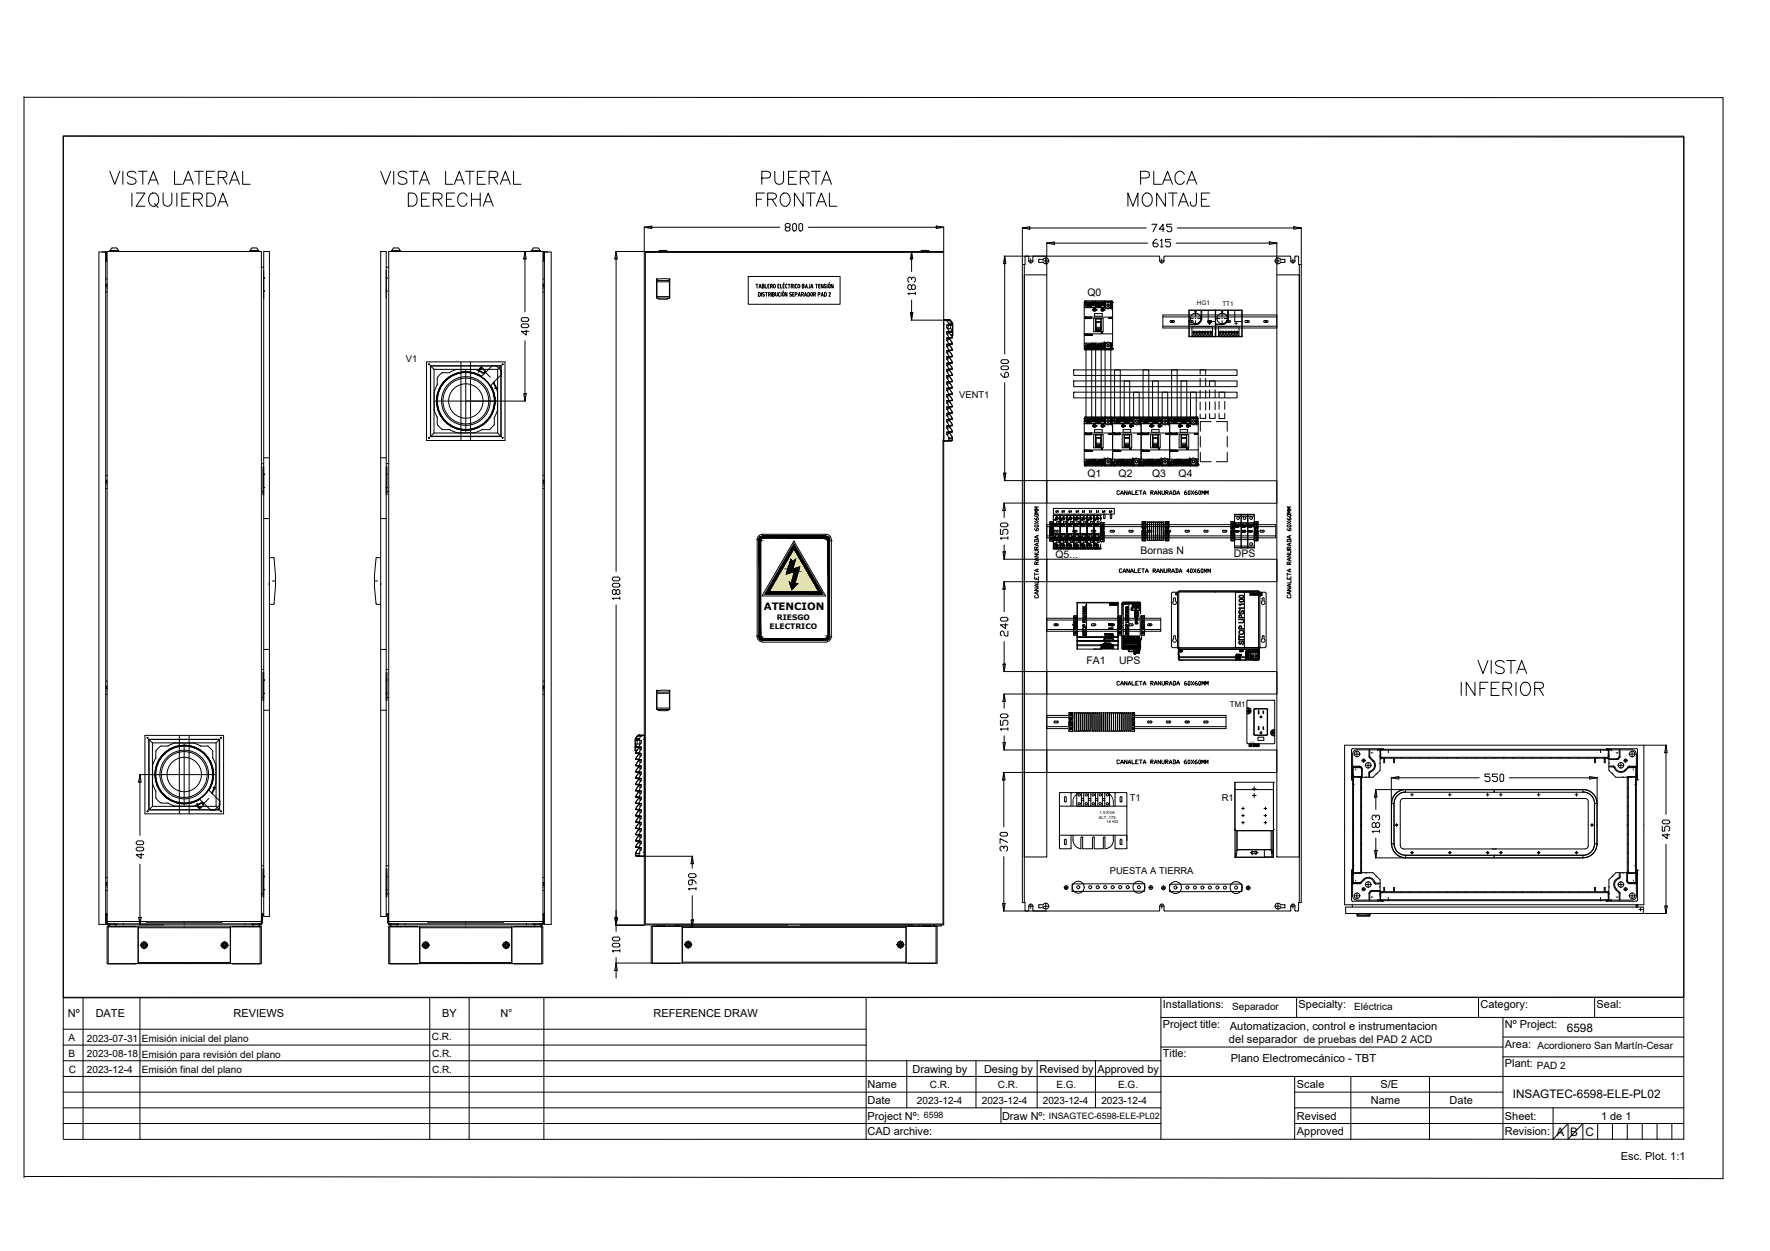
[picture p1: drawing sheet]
<svg xmlns="http://www.w3.org/2000/svg" width="420mm" height="297mm" viewBox="0 0 420 297" stroke-linecap="round" stroke-linejoin="round" font-family="sans-serif">
<defs><g id="words">
<text font-size="5.3" x="351.4" y="187">550</text>
<g font-size="3.1">
<text x="249.4" y="122.8">L1</text>
<text x="252.6" y="122.8">L1</text>
<text x="254.4" y="122.8">L1</text>
<text x="255.8" y="122.8">L1</text>
<text x="257.5" y="122.8">L1</text>
<text x="258.9" y="122.8">L1</text>
<text x="262.1" y="122.8">L1</text>
</g>
<g font-size="2.8">
<text x="371.9" y="245">6598</text>
<text x="359.1" y="260.7">INSAGTEC-6598-ELE-PL02</text>
<text x="369.5" y="269.6">A</text>
<text x="372.7" y="269.7">B</text>
<text x="376.3" y="269.7">C</text>
</g>
<g font-size="2.7">
<text x="291.9" y="244.6">Automatizacion, control e instrumentacion</text>
<text x="291.7" y="247.7">del separador de pruebas del PAD 2 ACD</text>
<text x="292.2" y="252.1">Plano Electromecánico - TBT</text>
</g>
<g font-size="2.6">
<text x="276" y="239.4">Installations:</text>
<text x="308.3" y="239.4">Specialty:</text>
<text x="351.4" y="239.4">Category:</text>
<text x="379" y="239.4">Seal:</text>
<text x="16.1" y="241.5">Nº</text>
<text x="22.7" y="241.5">DATE</text>
<text x="55.4" y="241.5">REVIEWS</text>
<text x="104.9" y="241.5">BY</text>
<text x="118.8" y="241.5">N°</text>
<text x="155.1" y="241.5">REFERENCE DRAW</text>
<text x="276" y="244.1">Project title:</text>
<text x="357.2" y="244.1">Nº Project:</text>
<text x="276" y="251.1">Title:</text>
<text x="357.2" y="248.7">Area: Acordionero San Martín-Cesar</text>
<text x="216.6" y="254.7">Drawing by</text>
<text x="233.6" y="254.7">Desing by</text>
<text x="246.7" y="254.7">Revised by</text>
<text x="260.5" y="254.7">Approved by</text>
<text x="357.2" y="253.4">Plant: PAD 2</text>
<text x="205.9" y="258.4">Name</text>
<text x="205.9" y="262.2">Date</text>
<text x="307.9" y="258.4">Scale</text>
<text x="325.4" y="262.1">Name</text>
<text x="327.7" y="258.4">S/E</text>
<text x="344.1" y="262.1">Date</text>
<text x="205.9" y="265.9">Project Nº:</text>
<text x="205.9" y="269.6">CAD archive:</text>
<text x="237.9" y="266.1">Draw Nº:</text>
<text x="307.9" y="265.8">Revised</text>
<text x="307.9" y="269.6">Approved</text>
<text x="357.2" y="269.6">Revision:</text>
<text x="357.2" y="265.8">Sheet:</text>
<text x="380.1" y="265.8">1 de 1</text>
<text x="384.8" y="275.4">Esc. Plot. 1:1</text>
</g>
<g font-size="2.5">
<text x="258.1" y="70.3">Q0</text>
<text x="258.1" y="113.3">Q1</text>
<text x="265.5" y="113.3">Q2</text>
<text x="273.5" y="113.3">Q3</text>
<text x="279.8" y="113.3">Q4</text>
<text x="270.7" y="131.6">Bornas N</text>
<text x="250.6" y="132.5">Q5...</text>
<text x="292.9" y="132.3">DPS</text>
<text x="257.9" y="157.7">FA1</text>
<text x="265.6" y="157.7">UPS</text>
</g>
<g font-size="2.4">
<text x="181.3" y="144.9">ATENCION</text>
<text x="292.5" y="239.7">Separador</text>
<text x="321.5" y="239.7">Eléctrica</text>
<text x="16.2" y="250.9">B</text>
<text x="16.3" y="247.2">A</text>
<text x="20.6" y="247.3">2023-07-31</text>
<text x="20.6" y="251.1">2023-08-18</text>
<text x="33.7" y="247.3">Emisión inicial del plano</text>
<text x="33.7" y="251.1">Emisión para revisión del plano</text>
<text x="102.5" y="247">C.R.</text>
<text x="102.6" y="250.9">C.R.</text>
<text x="16.3" y="254.7">C</text>
<text x="20.6" y="254.8">2023-12-4</text>
<text x="33.7" y="254.8">Emisión final del plano</text>
<text x="102.6" y="254.7">C.R.</text>
<text x="217.7" y="262.1">2023-12-4</text>
<text x="220.8" y="258.4">C.R.</text>
<text x="233.1" y="262.1">2023-12-4</text>
<text x="236.9" y="258.4">C.R.</text>
<text x="247.6" y="262.1">2023-12-4</text>
<text x="250.8" y="258.4">E.G.</text>
<text x="261.4" y="262.1">2023-12-4</text>
<text x="265.4" y="258.4">E.G.</text>
</g>
<g font-size="2.2">
<text x="96.3" y="86">V1</text>
<text x="227.7" y="94.5">VENT1</text>
<text x="268.2" y="190.1">T1</text>
<text x="290" y="190.1">R1</text>
<text x="263.5" y="207.5">PUESTA A TIERRA</text>
</g>
<g font-size="2.1">
<text x="219.3" y="265.5">6598</text>
<text x="249" y="265.6">INSAGTEC-6598-ELE-PL02</text>
</g>
<text font-size="1.9" x="292" y="167.8">TM1</text>
<g font-size="1.8">
<text x="182.7" y="149.3">ELECTRICO</text>
<text x="184.4" y="147.2">RIESGO</text>
</g>
<g font-size="1.5">
<text x="284.1" y="72.5">HG1</text>
<text x="290.2" y="72.5">TT1</text>
</g>
<g font-size="1">
<text x="260.8" y="194.4">ALT:.175</text>
<text x="261" y="193.3">1.5 KVA</text>
<text x="262.7" y="195.5">14 KG</text>
</g>
<text font-size=".5" x="296.7" y="176.5">L N G</text>
</g></defs>
<!-- layer: PSYMS -->
<g fill="none" stroke="#fff" stroke-width=".24">
<path d="M272.4 124v4.3M272.9 124v4.3M273.3 124v4.3M273.8 124v4.3M274.3 124v4.3M274.7 124v4.3M275.2 124v4.3M275.7 124v4.3M276.1 124v4.3M276.6 124v4.3M255.1 169.3v4.3M255.6 169.3v4.3"/>
<path d="M256 169.3v4.3M256.4 169.3v4.3M256.9 169.3v4.3M257.4 169.3v4.3M257.8 169.3v4.3M258.3 169.3v4.3M258.8 169.3v4.3M259.2 169.3v4.3M259.7 169.3v4.3M260.2 169.3v4.3M260.6 169.3v4.3M261.1 169.3v4.3"/>
<path d="M261.5 169.3v4.3M262 169.3v4.3M262.5 169.3v4.3M262.9 169.3v4.3M263.4 169.3v4.3M263.8 169.3v4.3M264.3 169.3v4.3M264.8 169.3v4.3M265.2 169.3v4.3M265.7 169.3v4.3M266.2 169.3v4.3M266.6 169.3v4.3"/>
<path d="M267.1 169.3v4.3M267.5 169.3v4.3M268 169.3v4.3M268.5 169.3v4.3"/>
</g>
<g fill="#fff" stroke="#fff" stroke-width=".24">
<path d="M249.2 126v2.5z"/>
<path d="M249.2 123.9l.1 1.6z"/>
<path d="M249.3 126h.7l-.8 2.5z"/>
<path d="M249.2 123.9l.8 1.6h-.7z"/>
<path d="M261.2 126.1h.2l-.2 2.5z"/>
<path d="M261.2 124.1l.2 1.6h-.2z"/>
<path d="M261.4 126.1h.6l-.8 2.5z"/>
<path d="M261.2 124.1l.8 1.6h-.6z"/>
<path d="M297.8 126v2.4z"/>
<path d="M297.8 123.9v1.6z"/>
<path d="M297.8 126h.7l-.7 2.4z"/>
<path d="M297.8 123.9l.7 1.6h-.7z"/>
<path d="M292.2 126v2.4z"/>
<path d="M292.2 123.9l.1 1.6z"/>
<path d="M292.3 126h.7l-.8 2.4z"/>
<path d="M292.2 123.9l.8 1.6h-.7z"/>
<path d="M271.1 125.9v2.5z"/>
<path d="M271.1 123.9l.1 1.5z"/>
<path d="M271.2 125.9h.7l-.8 2.5z"/>
<path d="M271.1 123.9l.8 1.5h-.7z"/>
<path d="M276.6 125.9v2.5z"/>
<path d="M276.6 123.9l.1 1.5z"/>
<path d="M276.7 125.9h.6l-.7 2.5z"/>
<path d="M276.6 123.9l.7 1.5h-.6z"/>
<path d="M254.9 148.3v2.5z"/>
<path d="M254.9 146.2l.1 1.6z"/>
<path d="M255 148.3h.6l-.7 2.5z"/>
<path d="M254.9 146.2l.7 1.6h-.6z"/>
<path d="M265.4 148.3v2.5z"/>
<path d="M265.4 146.2l.1 1.6z"/>
<path d="M265.5 148.3h.7l-.8 2.5z"/>
<path d="M265.4 146.2l.8 1.6h-.7z"/>
<path d="M270.8 148.3v2.5z"/>
<path d="M270.8 146.2l.1 1.6z"/>
<path d="M270.9 148.3h.7l-.8 2.5z"/>
<path d="M270.8 146.2l.8 1.6h-.7z"/>
<path d="M253.8 171.2v2.5z"/>
<path d="M253.8 169.2l.1 1.5z"/>
<path d="M253.9 171.2h.6l-.7 2.5z"/>
<path d="M253.8 169.2l.7 1.5h-.6z"/>
<path d="M268.5 171.2v2.5z"/>
<path d="M268.5 169.2v1.5z"/>
<path d="M268.5 171.2h.7l-.7 2.5z"/>
<path d="M268.5 169.2l.7 1.5h-.7z"/>
<path d="M276.1 124v4.3l.5-4.3zM276.6 124v4.3h-.5z"/>
<path d="M276.1 124v4.3l.5-4.3zM276.6 124v4.3h-.5z"/>
<path d="M275.7 124v4.3l.4-4.3zM276.1 124v4.3h-.4z"/>
<path d="M275.7 124v4.3l.4-4.3zM276.1 124v4.3h-.4z"/>
<path d="M275.2 124v4.3l.5-4.3zM275.7 124v4.3h-.5z"/>
<path d="M275.2 124v4.3l.5-4.3zM275.7 124v4.3h-.5z"/>
<path d="M274.7 124v4.3l.5-4.3zM275.2 124v4.3h-.5z"/>
<path d="M274.7 124v4.3l.5-4.3zM275.2 124v4.3h-.5z"/>
<path d="M274.3 124v4.3l.4-4.3zM274.7 124v4.3h-.4z"/>
<path d="M274.3 124v4.3l.4-4.3zM274.7 124v4.3h-.4z"/>
<path d="M273.8 124v4.3l.5-4.3zM274.3 124v4.3h-.5z"/>
<path d="M273.8 124v4.3l.5-4.3zM274.3 124v4.3h-.5z"/>
<path d="M273.3 124v4.3l.5-4.3zM273.8 124v4.3h-.5z"/>
<path d="M273.3 124v4.3l.5-4.3zM273.8 124v4.3h-.5z"/>
<path d="M272.9 124v4.3l.4-4.3zM273.3 124v4.3h-.4z"/>
<path d="M272.9 124v4.3l.4-4.3zM273.3 124v4.3h-.4z"/>
<path d="M272.4 124v4.3l.5-4.3zM272.9 124v4.3h-.5z"/>
<path d="M272.4 124v4.3l.5-4.3zM272.9 124v4.3h-.5z"/>
<path d="M272 124v4.3l.4-4.3zM272.4 124v4.3h-.4z"/>
<path d="M272 124v4.3l.4-4.3zM272.4 124v4.3h-.4z"/>
<path d="M249.3 125.5h.7v.5zM249.3 125.5v.5h.7z"/>
<path d="M250 126v2.5zM250 126l-.8 2.5h.8z"/>
<path d="M250 123.9v1.6zM249.2 123.9h.8v1.6z"/>
<path d="M249.3 125.5h.7v.5zM249.3 125.5v.5h.7z"/>
<path d="M250 126v2.5zM250 126l-.8 2.5h.8z"/>
<path d="M250 123.9v1.6zM249.2 123.9h.8v1.6z"/>
<path d="M249.3 125.5h.7v.5zM249.3 125.5v.5h.7z"/>
<path d="M249.2 123.9l.8 1.6v-1.6zM250 123.9v1.6z"/>
<path d="M250 126v2.5zM250 126l-.8 2.5h.8z"/>
<path d="M261.4 125.7h.6v.4zM261.4 125.7v.4h.6z"/>
<path d="M262 126.1l.1 2.5zM262 126.1l-.8 2.5h.9z"/>
<path d="M262.1 124.1l-.1 1.6zM261.2 124.1h.9l-.1 1.6z"/>
<path d="M261.4 125.7h.6v.4zM261.4 125.7v.4h.6z"/>
<path d="M262 126.1l.1 2.5zM262 126.1l-.8 2.5h.9z"/>
<path d="M262.1 124.1l-.1 1.6zM261.2 124.1h.9l-.1 1.6z"/>
<path d="M261.4 125.7h.6v.4zM261.4 125.7v.4h.6z"/>
<path d="M261.2 124.1l.8 1.6 .1-1.6zM262.1 124.1l-.1 1.6z"/>
<path d="M262 126.1l.1 2.5zM262 126.1l-.8 2.5h.9z"/>
<path d="M297.8 125.5h.7v.5zM297.8 125.5v.5h.7z"/>
<path d="M298.5 126l.1 2.4zM298.5 126l-.7 2.4h.8z"/>
<path d="M298.6 123.9l-.1 1.6zM297.8 123.9h.8l-.1 1.6z"/>
<path d="M297.8 125.5h.7v.5zM297.8 125.5v.5h.7z"/>
<path d="M298.5 126l.1 2.4zM298.5 126l-.7 2.4h.8z"/>
<path d="M298.6 123.9l-.1 1.6zM297.8 123.9h.8l-.1 1.6z"/>
<path d="M297.8 125.5h.7v.5zM297.8 125.5v.5h.7z"/>
<path d="M297.8 123.9l.7 1.6 .1-1.6zM298.6 123.9l-.1 1.6z"/>
<path d="M298.5 126l.1 2.4zM298.5 126l-.7 2.4h.8z"/>
<path d="M292.3 125.5h.7v.5zM292.3 125.5v.5h.7z"/>
<path d="M293 126l.1 2.4zM293 126l-.8 2.4h.9z"/>
<path d="M293.1 123.9l-.1 1.6zM292.2 123.9h.9l-.1 1.6z"/>
<path d="M292.3 125.5h.7v.5zM292.3 125.5v.5h.7z"/>
<path d="M293 126l.1 2.4zM293 126l-.8 2.4h.9z"/>
<path d="M293.1 123.9l-.1 1.6zM292.2 123.9h.9l-.1 1.6z"/>
<path d="M292.3 125.5h.7v.5zM292.3 125.5v.5h.7z"/>
<path d="M292.2 123.9l.8 1.6 .1-1.6zM293.1 123.9l-.1 1.6z"/>
<path d="M293 126l.1 2.4zM293 126l-.8 2.4h.9z"/>
<path d="M271.2 125.4h.7v.5zM271.2 125.4v.5h.7z"/>
<path d="M271.9 125.9h.1v2.5zM271.9 125.9l-.8 2.5h.9z"/>
<path d="M272 123.9l-.1 1.5h.1zM271.1 123.9h.9l-.1 1.5z"/>
<path d="M271.2 125.4h.7v.5zM271.2 125.4v.5h.7z"/>
<path d="M271.9 125.9h.1v2.5zM271.9 125.9l-.8 2.5h.9z"/>
<path d="M272 123.9l-.1 1.5h.1zM271.1 123.9h.9l-.1 1.5z"/>
<path d="M271.2 125.4h.7v.5zM271.2 125.4v.5h.7z"/>
<path d="M271.1 123.9l.8 1.5 .1-1.5zM272 123.9v1.5h-.1z"/>
<path d="M271.9 125.9h.1v2.5zM271.9 125.9l-.8 2.5h.9z"/>
<path d="M276.7 125.4h.6v.5zM276.7 125.4v.5h.6z"/>
<path d="M277.3 125.9h.1v2.5zM277.3 125.9l-.7 2.5h.8z"/>
<path d="M277.4 123.9l-.1 1.5h.1zM276.6 123.9h.8l-.1 1.5z"/>
<path d="M276.7 125.4h.6v.5zM276.7 125.4v.5h.6z"/>
<path d="M277.3 125.9h.1v2.5zM277.3 125.9l-.7 2.5h.8z"/>
<path d="M277.4 123.9l-.1 1.5h.1zM276.6 123.9h.8l-.1 1.5z"/>
<path d="M276.7 125.4h.6v.5zM276.7 125.4v.5h.6z"/>
<path d="M276.6 123.9l.7 1.5 .1-1.5zM277.4 123.9v1.5h-.1z"/>
<path d="M277.3 125.9h.1v2.5zM277.3 125.9l-.7 2.5h.8z"/>
<path d="M255 147.8h.6v.5zM255 147.8v.5h.6z"/>
<path d="M255.6 148.3h.1v2.5zM255.6 148.3l-.7 2.5h.8z"/>
<path d="M255.7 146.2l-.1 1.6h.1zM254.9 146.2h.8l-.1 1.6z"/>
<path d="M255 147.8h.6v.5zM255 147.8v.5h.6z"/>
<path d="M255.6 148.3h.1v2.5zM255.6 148.3l-.7 2.5h.8z"/>
<path d="M255.7 146.2l-.1 1.6h.1zM254.9 146.2h.8l-.1 1.6z"/>
<path d="M255 147.8h.6v.5zM255 147.8v.5h.6z"/>
<path d="M254.9 146.2l.7 1.6 .1-1.6zM255.7 146.2v1.6h-.1z"/>
<path d="M255.6 148.3h.1v2.5zM255.6 148.3l-.7 2.5h.8z"/>
<path d="M265.5 147.8h.7v.5zM265.5 147.8v.5h.7z"/>
<path d="M266.2 148.3l.1 2.5zM266.2 148.3l-.8 2.5h.9z"/>
<path d="M266.3 146.2l-.1 1.6zM265.4 146.2h.9l-.1 1.6z"/>
<path d="M265.5 147.8h.7v.5zM265.5 147.8v.5h.7z"/>
<path d="M266.2 148.3l.1 2.5zM266.2 148.3l-.8 2.5h.9z"/>
<path d="M266.3 146.2l-.1 1.6zM265.4 146.2h.9l-.1 1.6z"/>
<path d="M265.5 147.8h.7v.5zM265.5 147.8v.5h.7z"/>
<path d="M265.4 146.2l.8 1.6 .1-1.6zM266.3 146.2l-.1 1.6z"/>
<path d="M266.2 148.3l.1 2.5zM266.2 148.3l-.8 2.5h.9z"/>
<path d="M270.9 147.8h.7v.5zM270.9 147.8v.5h.7z"/>
<path d="M271.6 148.3l.1 2.5zM271.6 148.3l-.8 2.5h.9z"/>
<path d="M271.7 146.2l-.1 1.6zM270.8 146.2h.9l-.1 1.6z"/>
<path d="M270.9 147.8h.7v.5zM270.9 147.8v.5h.7z"/>
<path d="M271.6 148.3l.1 2.5zM271.6 148.3l-.8 2.5h.9z"/>
<path d="M271.7 146.2l-.1 1.6zM270.8 146.2h.9l-.1 1.6z"/>
<path d="M270.9 147.8h.7v.5zM270.9 147.8v.5h.7z"/>
<path d="M270.8 146.2l.8 1.6 .1-1.6zM271.7 146.2l-.1 1.6z"/>
<path d="M271.6 148.3l.1 2.5zM271.6 148.3l-.8 2.5h.9z"/>
<path d="M258.8 169.3v4.3l.4-4.3zM259.2 169.3v4.3h-.4z"/>
<path d="M258.8 169.3v4.3l.4-4.3zM259.2 169.3v4.3h-.4z"/>
<path d="M258.3 169.3v4.3l.5-4.3zM258.8 169.3v4.3h-.5z"/>
<path d="M258.3 169.3v4.3l.5-4.3zM258.8 169.3v4.3h-.5z"/>
<path d="M257.8 169.3v4.3l.5-4.3zM258.3 169.3v4.3h-.5z"/>
<path d="M257.8 169.3v4.3l.5-4.3zM258.3 169.3v4.3h-.5z"/>
<path d="M257.4 169.3v4.3l.4-4.3zM257.8 169.3v4.3h-.4z"/>
<path d="M257.4 169.3v4.3l.4-4.3zM257.8 169.3v4.3h-.4z"/>
<path d="M256.9 169.3v4.3l.5-4.3zM257.4 169.3v4.3h-.5z"/>
<path d="M256.9 169.3v4.3l.5-4.3zM257.4 169.3v4.3h-.5z"/>
<path d="M256.4 169.3v4.3l.5-4.3zM256.9 169.3v4.3h-.5z"/>
<path d="M256.4 169.3v4.3l.5-4.3zM256.9 169.3v4.3h-.5z"/>
<path d="M256 169.3v4.3l.4-4.3zM256.4 169.3v4.3h-.4z"/>
<path d="M256 169.3v4.3l.4-4.3zM256.4 169.3v4.3h-.4z"/>
<path d="M255.6 169.3v4.3l.4-4.3zM256 169.3v4.3h-.4z"/>
<path d="M255.6 169.3v4.3l.4-4.3zM256 169.3v4.3h-.4z"/>
<path d="M255.1 169.3v4.3l.5-4.3zM255.6 169.3v4.3h-.5z"/>
<path d="M255.1 169.3v4.3l.5-4.3zM255.6 169.3v4.3h-.5z"/>
<path d="M254.6 169.3v4.3l.5-4.3zM255.1 169.3v4.3h-.5z"/>
<path d="M254.6 169.3v4.3l.5-4.3zM255.1 169.3v4.3h-.5z"/>
<path d="M253.9 170.7h.6v.5zM253.9 170.7v.5h.6z"/>
<path d="M254.5 171.2l.1 2.5zM254.5 171.2l-.7 2.5h.8z"/>
<path d="M254.6 169.2l-.1 1.5zM253.8 169.2h.8l-.1 1.5z"/>
<path d="M253.9 170.7h.6v.5zM253.9 170.7v.5h.6z"/>
<path d="M254.5 171.2l.1 2.5zM254.5 171.2l-.7 2.5h.8z"/>
<path d="M254.6 169.2l-.1 1.5zM253.8 169.2h.8l-.1 1.5z"/>
<path d="M253.9 170.7h.6v.5zM253.9 170.7v.5h.6z"/>
<path d="M253.8 169.2l.7 1.5 .1-1.5zM254.6 169.2l-.1 1.5z"/>
<path d="M254.5 171.2l.1 2.5zM254.5 171.2l-.7 2.5h.8z"/>
<path d="M268.5 170.7h.7v.5zM268.5 170.7v.5h.7z"/>
<path d="M269.2 171.2l.1 2.5zM269.2 171.2l-.7 2.5h.8z"/>
<path d="M269.3 169.2l-.1 1.5zM268.5 169.2h.8l-.1 1.5z"/>
<path d="M268.5 170.7h.7v.5zM268.5 170.7v.5h.7z"/>
<path d="M269.2 171.2l.1 2.5zM269.2 171.2l-.7 2.5h.8z"/>
<path d="M269.3 169.2l-.1 1.5zM268.5 169.2h.8l-.1 1.5z"/>
<path d="M268.5 170.7h.7v.5zM268.5 170.7v.5h.7z"/>
<path d="M268.5 169.2l.7 1.5 .1-1.5zM269.3 169.2l-.1 1.5z"/>
<path d="M269.2 171.2l.1 2.5zM269.2 171.2l-.7 2.5h.8z"/>
<path d="M263.4 169.3v4.3l.4-4.3zM263.8 169.3v4.3h-.4z"/>
<path d="M263.4 169.3v4.3l.4-4.3zM263.8 169.3v4.3h-.4z"/>
<path d="M262.9 169.3v4.3l.5-4.3zM263.4 169.3v4.3h-.5z"/>
<path d="M262.9 169.3v4.3l.5-4.3zM263.4 169.3v4.3h-.5z"/>
<path d="M262.5 169.3v4.3l.4-4.3zM262.9 169.3v4.3h-.4z"/>
<path d="M262.5 169.3v4.3l.4-4.3zM262.9 169.3v4.3h-.4z"/>
<path d="M262 169.3v4.3l.5-4.3zM262.5 169.3v4.3h-.5z"/>
<path d="M262 169.3v4.3l.5-4.3zM262.5 169.3v4.3h-.5z"/>
<path d="M261.5 169.3v4.3l.5-4.3zM262 169.3v4.3h-.5z"/>
<path d="M261.5 169.3v4.3l.5-4.3zM262 169.3v4.3h-.5z"/>
<path d="M261.1 169.3v4.3l.4-4.3zM261.5 169.3v4.3h-.4z"/>
<path d="M261.1 169.3v4.3l.4-4.3zM261.5 169.3v4.3h-.4z"/>
<path d="M260.6 169.3v4.3l.5-4.3zM261.1 169.3v4.3h-.5z"/>
<path d="M260.6 169.3v4.3l.5-4.3zM261.1 169.3v4.3h-.5z"/>
<path d="M260.2 169.3v4.3l.4-4.3zM260.6 169.3v4.3h-.4z"/>
<path d="M260.2 169.3v4.3l.4-4.3zM260.6 169.3v4.3h-.4z"/>
<path d="M259.7 169.3v4.3l.5-4.3zM260.2 169.3v4.3h-.5z"/>
<path d="M259.7 169.3v4.3l.5-4.3zM260.2 169.3v4.3h-.5z"/>
<path d="M259.2 169.3v4.3l.5-4.3zM259.7 169.3v4.3h-.5z"/>
<path d="M259.2 169.3v4.3l.5-4.3zM259.7 169.3v4.3h-.5z"/>
<path d="M268 169.3v4.3l.5-4.3zM268.5 169.3v4.3h-.5z"/>
<path d="M268 169.3v4.3l.5-4.3zM268.5 169.3v4.3h-.5z"/>
<path d="M267.5 169.3v4.3l.5-4.3zM268 169.3v4.3h-.5z"/>
<path d="M267.5 169.3v4.3l.5-4.3zM268 169.3v4.3h-.5z"/>
<path d="M267.1 169.3v4.3l.4-4.3zM267.5 169.3v4.3h-.4z"/>
<path d="M267.1 169.3v4.3l.4-4.3zM267.5 169.3v4.3h-.4z"/>
<path d="M266.6 169.3v4.3l.5-4.3zM267.1 169.3v4.3h-.5z"/>
<path d="M266.6 169.3v4.3l.5-4.3zM267.1 169.3v4.3h-.5z"/>
<path d="M266.2 169.3v4.3l.4-4.3zM266.6 169.3v4.3h-.4z"/>
<path d="M266.2 169.3v4.3l.4-4.3zM266.6 169.3v4.3h-.4z"/>
<path d="M265.7 169.3v4.3l.5-4.3zM266.2 169.3v4.3h-.5z"/>
<path d="M265.7 169.3v4.3l.5-4.3zM266.2 169.3v4.3h-.5z"/>
<path d="M265.2 169.3v4.3l.5-4.3zM265.7 169.3v4.3h-.5z"/>
<path d="M265.2 169.3v4.3l.5-4.3zM265.7 169.3v4.3h-.5z"/>
<path d="M264.8 169.3v4.3l.4-4.3zM265.2 169.3v4.3h-.4z"/>
<path d="M264.8 169.3v4.3l.4-4.3zM265.2 169.3v4.3h-.4z"/>
<path d="M264.3 169.3v4.3l.5-4.3zM264.8 169.3v4.3h-.5z"/>
<path d="M264.3 169.3v4.3l.5-4.3zM264.8 169.3v4.3h-.5z"/>
<path d="M263.8 169.3v4.3l.5-4.3zM264.3 169.3v4.3h-.5z"/>
<path d="M263.8 169.3v4.3l.5-4.3zM264.3 169.3v4.3h-.5z"/>
</g>
<g fill="none" stroke="#000" stroke-width=".24">
<path d="M177.6 65.6h21.8v6.6h-21.8zM179.4 67.5h.5M179.7 67.5v.9M180.2 68.4l.2-.9 .3 .9M180.2 69.5h-.2v.8h.2M180.2 68.1h.4M180.3 69.5h.1a.56 .56 0 0 1-.1 .8M180.7 69.5v.8M181 67.9l.4 .1v.3l-.2 .1M181.1 69.8l.4 .4h-.5M181.2 67.5h-.2v.9h.2M181.2 67.5l.2 .2-.2 .1"/>
<path d="M181.4 69.5h-.3v.3M181.6 67.5v.9h.4M181.7 69.5h.4M181.9 69.5v.8M182.3 67.9h.2M182.4 70h.3M182.6 67.5h-.3v.9h.3M182.7 69.9h.1v-.4h-.4v.8M182.7 70l.2 .3M182.9 68h.2M183.1 69.5v.8M183.1 68l.2-.1v-.3l-.4-.1v.9"/>
<path d="M183.2 68l.1 .4M183.4 69.9h.2M183.6 67.8v.3l.2 .3 .3-.3v-.3M183.6 67.7l.2-.2 .3 .2M183.6 69.5h-.2v.8h.2M183.6 69.5l.2 .1-.2 .2 .3 .3-.3 .2M184.1 69.5l.1 .7h.3l.1-.1M184.5 69.5v.6M184.6 67.9h.3M184.8 70.1l.4 .2M184.8 69.7v.4M185 67.5h-.4v.9h.4"/>
<path d="M185.2 69.5l-.4 .2M185.3 67.5v.9h.3M185.4 69.5v.8M185.7 69.7l.1 .5h.3l.1-.1M185.7 69.7l.2-.2 .3 .2M185.9 67.9h.2M186 69.1l-.2 .1M186.1 67.1l-.1 .2M186.1 69.7v.4M186.2 67.5h-.3v.9h.3M186.7 67.5h.1M186.7 68.4h.1"/>
<path d="M186.7 67.5l-.2 .6 .2 .3M186.8 69.5v.8l-.4-.8v.8M187.1 67.5h.5M187.3 67.5v.9M187.5 69.8l.3 .2M187.8 69.9v.4l-.3-.1M187.8 68h.2M187.9 69.5h-.4v.3M188 67.5h-.2v.9M188.1 67.5l.2 .2-.2 .3 .1 .4M188.2 69.9h.2M188.5 69.5h-.3v.8h.3"/>
<path d="M188.5 67.5v.9M188.8 70h.2M189 69.5h-.2v.8M189 67.5h.1M189 68.4h.1M189 67.5l-.2 .2 .2 .7M189 69.5l.2 .2-.2 .2M189.4 67.8v.3l.2 .3 .3-.3v-.3M189.4 67.7l.2-.2 .3 .2M189.5 70.3l.2-.8 .3 .8M189.6 70.1h.3M190.2 70h.3"/>
<path d="M190.4 67.9l.4 .1v.3l-.1 .1M190.5 69.9h.2v-.4h-.5v.8M190.5 70l.2 .3M190.7 67.5h-.3v.9h.3M190.7 67.5l.2 .2-.2 .1M191 70.3l.2-.8 .3 .8M191 70.1h.4M191.2 68.4l.2-.9 .3 .9M191.2 68.1h.4M191.8 69.5h.3a.56 .56 0 0 1-.2 .8h-.1zM192 68.4h.1M192.2 67.5v.7"/>
<path d="M192.3 68.2l-.2 .2M192.4 69.7l.1 .5h.4v-.1M192.5 68.4l.2-.9 .3 .9M192.5 69.7l.2-.2 .2 .2M192.6 68.1h.3M192.9 69.7v.4M193.2 70h.2M193.4 69.5h-.2v.8M193.4 69.5l.2 .2-.2 .2M193.4 70l.2 .3M193.6 67.5h.4M193.8 67.5v.9"/>
<path d="M194.2 70h.2M194.3 67.9h.3M194.4 69.5h-.2v.8M194.4 69.5l.3 .2-.3 .2M194.7 67.5h-.4v.9h.4M194.9 70.3l.3-.8 .2 .8M195 70.1h.4M195.4 67.5v.9l-.5-.9v.9M195.6 68.3l.3 .1M195.7 67.9l.4 .2-.2 .3M195.8 67.5l-.1 .1 .1 .2M195.8 67.5l.3 .1"/>
<path d="M195.9 69.5h-.2v.8h.2M195.9 69.5h.2a.56 .56 0 0 1-.2 .8M196.3 67.5v.9M196.6 67.7l.3-.2 .2 .2M196.6 67.8l.1 .5h.3l.1-.2M196.8 69.6h.3l-.3 .7h.3M196.9 67.1l-.1 .2M197 67.8v.3M197.8 67.5v.9l-.5-.9v.9M276 74.8h27.1v3.1h-27.1zM276 75.3h27.1M276 77.5h27.1"/>
<path d="M277.8 76.2l.8-.1 .2 .2-.2 .3h-.6l-.2-.1zM278.2 76.4h.1M282.2 76.2l.8-.1 .2 .2-.2 .3h-.6l-.2-.1zM282.7 76.4h.1M286.8 76.1h.6M286.8 76.6h.6M286.9 76.1l-.3 .2 .3 .3M287.1 76.4h.1M287.5 76.1l.2 .2-.2 .3M291.3 76.1h.6M291.3 76.6h.6M291.3 76.1l-.2 .2 .2 .3"/>
<path d="M291.6 76.4h.1M291.9 76.1l.2 .2-.2 .3M295.7 76.1h.6M295.7 76.6h.6M295.7 76.1l-.2 .2 .2 .3M296 76.4h.1M296.3 76.1l.3 .2-.3 .3M300 76.2l.8-.1 .2 .2-.2 .3h-.6l-.2-.1zM300.5 76.4h.1M248.5 127.2h54.3M248.5 124.6h54.3v3.1h-54.3zM248.5 125h54.3"/>
<path d="M249.2 123.9h.8v4.6h-.8zM249.2 126h.8v2.5h-.8zM249.2 127.2h.8M249.2 126.2h.8M249.2 127.1h.8M249.2 126.9h.8M249.2 126.4h.8M249.2 126.7h.8M249.2 126.6h.8M249.3 125.7h.7M249.4 126.2v.2M249.5 125.7v.3"/>
<path d="M249.6 125.7v.3M249.8 127.7l-.3 .3M249.8 125.1l-.3 .4M249.8 124.3l-.3 .4 .3-.3M249.8 125.2l-.3 .3M249.9 126.9v.2M250 126.4v.1h-.8M250 120.7h14.5v1.4h-14.5zM250 123.9h-.8l.1 2.1M250 123.9v2.1M250 126.7h-.7v.2M250.4 126.4h.6"/>
<path d="M250.4 125.9h.6M250.4 125.9l-.2 .2 .2 .3M250.7 126.1h.1M251 125.9l.2 .2-.2 .3M254.8 125.9h.6M254.9 125.9l-.3 .2 .2 .3 .8-.1v-.3l-.2-.1M255.1 126.1h.1M259.3 125.9h.6M259.3 125.9l-.2 .2 .2 .3 .8-.1v-.3l-.2-.1M259.6 126.1h.1M261.2 124.1h.9v4.5h-.9v-2.5h.2zM261.2 126.1h.9v2.5h-.9z"/>
<path d="M261.2 127h.9M261.2 126.7h.9M261.2 127.3h.9M261.2 126.3h.9M261.2 126.5h.9M261.2 126.8h.9M261.4 125.8h.6M261.4 126.3v.2M261.5 125.8v.3M261.6 125.8v.3M261.8 127.8l-.3 .3M261.8 125.3l-.3 .3"/>
<path d="M261.8 124.4l-.3 .4M261.9 127.8l-.4 .3M261.9 125.3l-.4 .3M261.9 124.5l-.4 .3M261.9 127v.2M262 126.5v.1h-.8M262.1 126.9h-.7v.1M262.1 124.1h-.9l.2 2M262.1 124.1l-.1 2M263.7 125.9h.6M263.7 125.9l-.2 .2 .2 .3 .8-.1v-.3l-.2-.1M264 126.1h.1"/>
<path d="M268.2 125.9h.6M268.2 125.9l-.2 .2 .2 .3 .7-.1v-.3l-.1-.1M268.5 126.1h.1M271.1 123.9h.9v1.5h-.1l.1 3h-.9zM271.1 126.6h.9M271.1 126.3h.9M271.1 126.4l.9 .1M271.1 126.8h.9M271.1 125.9h.9v2.5h-.9zM271.1 126.1h.9M271.1 127.1h.9M271.1 127h.9"/>
<path d="M271.2 125.6h.7M271.3 126.1v.2M271.4 125.6v.3M271.5 125.6v.3M271.7 127.6l-.4 .3M271.7 125l-.4 .4M271.7 124.2l-.4 .4M271.7 127.6l-.3 .3M271.7 125.1l-.3 .3M271.7 124.3l-.3 .3M271.8 126.8v.2M271.9 126.3v.1"/>
<path d="M272 124h.4v4.3h-.4zM272 126.6h-.8v.2M272 123.9h-.9l.1 2M272 123.9l-.1 2M272.4 124h.5v4.3h-.5zM272.6 125.9h.6M272.6 125.9l-.2 .2 .2 .3 .8-.1v-.3l-.2-.1M272.9 124h.4v4.3h-.4zM272.9 126.1h.1M273.3 124h.5v4.3h-.5zM273.8 124h.5v4.3h-.5zM274.3 124h.4v4.3h-.4z"/>
<path d="M274.7 124h.5v4.3h-.5zM275.2 124h.5v4.3h-.5zM275.7 124h.4v4.3h-.4zM276.1 124h.5v4.3h-.5zM276.6 123.9h.8v1.5h-.1l.1 3h-.8zM276.6 126.6h.8M276.6 126.3h.8M276.6 126.4l.8 .1M276.6 126.8h.8M276.6 126.1h.8M276.6 127.1h.8M276.6 127h.8"/>
<path d="M276.7 125.6h.6M276.7 126.1v.2M276.8 125.6v.3M277 125.6v.3M277.1 125.9l-.3 .2 .3 .3 .7-.1v-.3l-.1-.1M277.1 127.6l-.3 .3M277.1 125l-.3 .4M277.1 124.2l-.3 .4M277.2 127.6l-.4 .3M277.2 125.1l-.4 .3M277.2 124.3l-.4 .3M277.3 126.8v.2"/>
<path d="M277.3 126.3v.1M277.4 126.1h.1M277.4 126.6h-.7v.2M277.4 125.9v2.5h-.8v-2.5h1.1M277.4 123.9h-.8l.1 2M277.4 123.9l-.1 2M281.5 125.9h.6M281.5 125.9l-.2 .2 .2 .3 .8-.1v-.3l-.2-.1M281.8 126.1h.1M285.9 126.4h.6M285.9 125.9h.6M286 125.9l-.3 .2 .3 .3"/>
<path d="M286.2 126.1h.1M286.6 125.9l.2 .2-.2 .3M290.4 126.4h.6M290.4 125.9h.6M290.4 125.9l-.2 .2 .2 .3M290.7 126.1h.1M291 125.9l.2 .2-.2 .3M292.2 123.9h.9v4.5h-.9zM292.2 126h.9v2.4h-.9zM292.2 127.2h.9M292.2 127h.9M292.2 126.9h.9"/>
<path d="M292.2 126.6h.9M292.2 126.5h.9M292.2 126.3h.9M292.2 126.1h.9M292.3 125.6h.7M292.4 126.1v.2M292.5 125.6v.4M292.6 125.6v.4M292.8 127.6l-.3 .3M292.8 125.1l-.3 .3M292.8 124.3l-.3 .3M292.8 127.6l-.3 .4"/>
<path d="M292.9 126.9v.1M293 126.3v.1h-.8M293.1 126.7h-.8v.2M293.1 123.9h-.9l.1 2.1M293.1 123.9l-.1 2.1M294.8 126.4h.6M294.8 125.9h.6M294.9 125.9l-.3 .2 .3 .3M295.1 126.1h.1M295.5 125.9l.2 .2-.2 .3M297.8 123.9h.8v4.5h-.8zM297.8 126h.8v2.4h-.8z"/>
<path d="M297.8 127.2h.8M297.8 127h.8M297.8 126.9h.8M297.8 126.6h.8M297.8 126.5h.8M297.8 126.3h.8M297.8 126.1h.8M297.8 125.6h.7M297.9 126.1v.2M298 125.6v.4M298.1 125.6v.4M298.3 127.6l-.2 .4 .3-.4"/>
<path d="M298.3 125.1l-.3 .3M298.3 124.3l-.3 .3M298.4 124.3l-.3 .3M298.4 126.9v.1M298.5 126.3v.1h-.7M298.6 126.7h-.8v.2M298.6 123.9h-.8v2.1M298.6 123.9l-.1 2.1M299.3 125.9h.6M299.3 125.9l-.2 .2 .2 .3M299.6 126.1h.1M299.9 125.9l.2 .1v.3l-.8 .1"/>
<path d="M248.5 146.8h27v3.1h-27zM248.5 147.2h27M248.5 149.5h27M250.4 148.1h.6M250.4 148.6h.6M250.4 148.1l-.2 .2 .2 .3M250.7 148.4h.1M251 148.1l.2 .2-.2 .3M254.7 148.2l.7-.1 .3 .2-.3 .3h-.5l-.2-.1zM254.9 146.2h.8v1.6h-.1l.1 3h-.8zM254.9 148.3h.8v2.5h-.8zM254.9 148.5h.8"/>
<path d="M254.9 149.4h.8M254.9 149.2h.8M254.9 148.7h.8M254.9 149h.8M254.9 148.9h.8M255 149v.2M255 148h.6M255 148.5v.2M255.1 148.4h.1M255.1 148v.3M255.3 148v.3M255.4 146.6l-.3 .3"/>
<path d="M255.4 149.9l-.3 .4M255.4 147.4l-.3 .4M255.5 150l-.4 .3M255.5 147.5l-.4 .3M255.5 146.7l-.4 .3M255.6 149.2v.2M255.6 148.7v.1h-.7M255.7 146.2h-.8l.1 2.1M255.7 146.2l-.1 2.1M259.1 148.2l.8-.1 .2 .2-.2 .3h-.6l-.2-.1zM259.6 148.4h.1M263.6 148.2l.7-.1 .3 .2-.3 .3h-.6l-.1-.1z"/>
<path d="M264 148.4h.1M265.4 146.2h.9v4.6h-.9zM265.4 148.3h.9v2.5h-.9zM265.4 148.5h.9M265.4 149.4h.9M265.4 149.2h.9M265.4 148.7h.9M265.4 149h.9M265.4 148.9h.9M265.5 148h.7M265.5 149v.2M265.6 148.5v.2"/>
<path d="M265.7 148v.3M265.8 148v.3M266 149.9l-.3 .4M266 147.4l-.3 .4M266 146.6l-.3 .3M266 150l-.3 .3M266 147.5l-.3 .3M266 146.7l-.3 .3M266.1 149.2v.2M266.2 148.7v.1h-.8M266.3 146.2h-.9l.1 2.1M266.3 146.2l-.1 2.1"/>
<path d="M268 148.2l.8-.1 .2 .2-.2 .3h-.6l-.2-.1zM268.5 148.4h.1M270.8 146.2h.9v4.6h-.9zM270.8 148.3h.9v2.5h-.9zM270.8 148.5h.9M270.8 149.4h.9M270.8 149.2h.9M270.8 148.7h.9M270.8 149h.9M270.8 148.9h.9M270.9 148h.7M270.9 149v.2"/>
<path d="M271 148.5v.2M271.1 148v.3M271.2 148v.3M271.4 149.9l-.3 .4M271.4 147.4l-.3 .4M271.4 146.6l-.3 .3M271.4 150l-.3 .3M271.4 147.5l-.3 .3M271.4 146.7l-.3 .3M271.5 149.2v.2M271.6 148.7v.1h-.8M271.7 146.2h-.9l.1 2.1"/>
<path d="M271.7 146.2l-.1 2.1M272.5 148.2l.7-.1 .3 .2-.3 .3h-.6l-.1-.1zM272.9 148.4h.1M248.5 169.9h42.5v3.1h-42.5zM248.5 170.3h42.5M248.5 172.5h42.5M250.4 171.2h.6M250.4 171.6h.6M250.4 171.2l-.2 .2 .2 .2M250.7 171.4h.1M251 171.2l.2 .2-.2 .2M253.8 169.2h.8v4.5h-.8z"/>
<path d="M253.8 171.2h.8v2.5h-.8zM253.8 172.4h.8M253.8 171.4h.8M253.8 172.3h.8M253.8 172.1h.8M253.8 171.6h.8M253.8 171.9h.8M253.8 171.8h.8M253.9 171.9v.2M253.9 170.9h.6M253.9 171.4v.2M254 169.9l.4-.3-.3 .3"/>
<path d="M254 170.9v.3M254.2 170.9v.3M254.3 172.9l-.3 .3M254.3 170.3l-.3 .4M254.4 172.9l-.3 .3M254.4 170.4l-.3 .3M254.5 172.1v.2M254.5 171.6v.1h-.7M254.6 169.3h.5v4.3h-.5zM254.6 169.2h-.8l.1 2M254.6 169.2l-.1 2M254.7 171.3l.7-.1 .3 .2-.3 .2h-.5h-.2z"/>
<path d="M255.1 169.3h.5v4.3h-.5zM255.1 171.4h.1M255.6 169.3h.4v4.3h-.4zM256 169.3h.4v4.3h-.4zM256.4 169.3h.5v4.3h-.5zM256.9 169.3h.5v4.3h-.5zM257.4 169.3h.4v4.3h-.4zM257.8 169.3h.5v4.3h-.5zM258.3 169.3h.5v4.3h-.5zM258.8 169.3h.4v4.3h-.4zM259.1 171.3l.8-.1 .2 .2-.2 .2h-.6h-.2zM259.2 169.3h.5v4.3h-.5z"/>
<path d="M259.6 171.4h.1M259.7 169.3h.5v4.3h-.5zM260.2 169.3h.4v4.3h-.4zM260.6 169.3h.5v4.3h-.5zM261.1 169.3h.4v4.3h-.4zM261.5 169.3h.5v4.3h-.5zM262 169.3h.5v4.3h-.5zM262.5 169.3h.4v4.3h-.4zM262.9 169.3h.5v4.3h-.5zM263.4 169.3h.4v4.3h-.4zM263.6 171.3l.7-.1 .3 .2-.3 .2h-.6h-.1zM263.8 169.3h.5v4.3h-.5z"/>
<path d="M264 171.4h.1M264.3 169.3h.5v4.3h-.5zM264.8 169.3h.4v4.3h-.4zM265.2 169.3h.5v4.3h-.5zM265.7 169.3h.5v4.3h-.5zM266.2 169.3h.4v4.3h-.4zM266.6 169.3h.5v4.3h-.5zM267.1 169.3h.4v4.3h-.4zM267.5 169.3h.5v4.3h-.5zM268 169.3h.5v4.3h-.5zM268.5 171.4h.1M268.5 169.2h.8v4.5h-.8z"/>
<path d="M268.5 172.4h.8M268.5 171.4h.8M268.5 172.3h.8M268.5 172.1h.8M268.5 171.6h.8M268.5 171.9h.8M268.5 171.8h.8M268.5 170.9h.7M268.5 171.9v.2M268.6 171.4v.2M268.7 170.9v.3M268.8 171.2l.2 .2-.2 .2h-.6l-.2-.2 .2-.2h1.1v2.5h-.8v-2.5"/>
<path d="M268.8 170.9v.3M269 172.9l-.3 .3M269 170.3l-.3 .4M269 169.5l-.3 .4M269.1 172.9l-.3 .3M269.1 170.4l-.3 .3M269.1 169.6l-.3 .3M269.1 172.1v.2M269.2 171.6v.1h-.7M269.3 169.2h-.8v2M269.3 169.2l-.1 2M272.5 171.3l.7-.1 .3 .2-.3 .2h-.6h-.1z"/>
<path d="M272.9 171.4h.1M276.9 171.3l.8-.1 .2 .2-.2 .2h-.6h-.2zM277.4 171.4h.1M281.4 171.3l.7-.1 .2 .2-.2 .2h-.6h-.1zM281.8 171.4h.1M285.9 171.2h.6M285.9 171.6h.6M286 171.2l-.3 .2 .3 .2M286.2 171.4h.1M286.6 171.2l.2 .2-.2 .2M254.5 209.9l17.2-.1v1.8l-17.2 .1zM277.6 210l17.2-.1v1.8h-17.2z"/>
<circle cx="278.3" cy="76.3" r=".15"/>
<circle cx="300.5" cy="76.3" r=".15"/>
<circle cx="249.6" cy="127.8" r=".23"/>
<circle cx="249.6" cy="125.3" r=".23"/>
<circle cx="249.6" cy="124.5" r=".23"/>
<circle cx="249.6" cy="124.5" r=".28"/>
<circle cx="249.6" cy="125.3" r=".28"/>
<circle cx="249.6" cy="127.8" r=".28"/>
<circle cx="255.2" cy="126.1" r=".15"/>
<circle cx="261.7" cy="125.4" r=".23"/>
<circle cx="261.7" cy="127.9" r=".23"/>
<circle cx="261.7" cy="124.6" r=".23"/>
<circle cx="261.7" cy="127.9" r=".28"/>
<circle cx="261.7" cy="124.6" r=".28"/>
<circle cx="261.7" cy="125.4" r=".28"/>
<circle cx="271.6" cy="127.7" r=".23"/>
<circle cx="271.6" cy="125.2" r=".23"/>
<circle cx="271.6" cy="124.4" r=".23"/>
<circle cx="271.6" cy="125.2" r=".28"/>
<circle cx="271.6" cy="127.7" r=".28"/>
<circle cx="271.6" cy="124.4" r=".28"/>
<circle cx="277" cy="125.2" r=".23"/>
<circle cx="277" cy="127.7" r=".23"/>
<circle cx="277" cy="124.4" r=".23"/>
<circle cx="277" cy="127.7" r=".28"/>
<circle cx="277" cy="125.2" r=".28"/>
<circle cx="277" cy="124.4" r=".28"/>
<circle cx="292.7" cy="127.7" r=".23"/>
<circle cx="292.7" cy="125.2" r=".23"/>
<circle cx="292.7" cy="124.4" r=".23"/>
<circle cx="292.7" cy="125.2" r=".28"/>
<circle cx="292.7" cy="124.4" r=".28"/>
<circle cx="292.7" cy="127.7" r=".28"/>
<circle cx="295.2" cy="126.1" r=".15"/>
<circle cx="298.2" cy="124.4" r=".23"/>
<circle cx="298.2" cy="127.7" r=".23"/>
<circle cx="298.2" cy="125.2" r=".23"/>
<circle cx="298.2" cy="125.2" r=".28"/>
<circle cx="298.2" cy="127.7" r=".28"/>
<circle cx="298.2" cy="124.4" r=".28"/>
<circle cx="250.7" cy="148.3" r=".15"/>
<circle cx="255.3" cy="150.1" r=".23"/>
<circle cx="255.3" cy="146.8" r=".23"/>
<circle cx="255.3" cy="147.6" r=".23"/>
<circle cx="255.3" cy="147.6" r=".28"/>
<circle cx="255.3" cy="150.1" r=".28"/>
<circle cx="255.3" cy="146.8" r=".28"/>
<circle cx="265.9" cy="150.1" r=".23"/>
<circle cx="265.9" cy="147.6" r=".23"/>
<circle cx="265.9" cy="146.8" r=".23"/>
<circle cx="265.9" cy="147.6" r=".28"/>
<circle cx="265.9" cy="150.1" r=".28"/>
<circle cx="265.9" cy="146.8" r=".28"/>
<circle cx="271.3" cy="147.6" r=".23"/>
<circle cx="271.3" cy="150.1" r=".23"/>
<circle cx="271.3" cy="146.8" r=".23"/>
<circle cx="271.3" cy="147.6" r=".28"/>
<circle cx="271.3" cy="146.8" r=".28"/>
<circle cx="271.3" cy="150.1" r=".28"/>
<circle cx="272.9" cy="148.3" r=".15"/>
<circle cx="254.2" cy="169.7" r=".23"/>
<circle cx="254.2" cy="170.5" r=".23"/>
<circle cx="254.2" cy="173" r=".23"/>
<circle cx="254.2" cy="169.7" r=".28"/>
<circle cx="254.2" cy="170.5" r=".28"/>
<circle cx="254.2" cy="173" r=".28"/>
<circle cx="255.2" cy="171.4" r=".15"/>
<circle cx="268.9" cy="173" r=".23"/>
<circle cx="268.9" cy="170.5" r=".23"/>
<circle cx="268.9" cy="169.7" r=".23"/>
<circle cx="268.9" cy="173" r=".28"/>
<circle cx="268.9" cy="170.5" r=".28"/>
<circle cx="268.9" cy="169.7" r=".28"/>
<circle cx="281.8" cy="171.4" r=".15"/>
<circle cx="256" cy="210.7" r="1.42"/>
<circle cx="256" cy="210.7" r=".36"/>
<circle cx="270.3" cy="210.7" r="1.42"/>
<circle cx="270.3" cy="210.7" r=".36"/>
<circle cx="279" cy="210.7" r="1.42"/>
<circle cx="279" cy="210.7" r=".36"/>
<circle cx="293.4" cy="210.7" r="1.42"/>
<circle cx="293.4" cy="210.7" r=".36"/>
</g>
<!-- layer: Canaleta -->
<g fill="none" stroke="#000" stroke-width=".24">
<path d="M243.1 65.3h5.4v138.2h-5.4zM303.1 65.3h5.3v138.2h-5.3zM248.5 114.1l54.6 .1v5.3h-54.6zM265.8 116.7l-.2-.2-.4 .2 .1 .7 .5-.2M266.1 117.4l.2-.9 .3 .9M266.1 117.1h.5M267.5 116.5v.9l-.6-.9v.9M267.8 117.4l.3-.9 .3 .9M267.8 117.1h.6M268.7 116.5v.9h.6M269.6 117h.3M270.2 116.5h-.6v.9h.6"/>
<path d="M270.5 116.5h.6M270.8 116.5v.9M271.4 117.4l.3-.9 .3 .9M271.4 117.1h.6M273.2 117h.4l.2-.3-.6-.2v.9M273.3 117l.5 .4M274.1 117.4l.2-.9 .3 .9M274.1 117.1h.5M275.5 116.5v.9l-.6-.9v.9M275.8 116.5l.2 .9 .4-.2v-.7M276.7 117h.4l.2-.3-.6-.2v.9M276.8 117l.5 .4"/>
<path d="M277.6 117.4l.3-.9 .3 .9M277.6 117.1h.6M278.5 116.5l.6 .2v.5l-.6 .2M278.6 116.5v.9M279.4 117.4l.3-.9 .3 .9M279.4 117.1h.6M281.6 116.5l-.4 .3v.4l.4 .2 .2-.3-.6-.1M282.1 116.7l.1-.2 .3 .2-.2 .7-.2-.2zM282.8 116.5l.6 .9M283.4 116.5l-.6 .9M284.1 116.5l-.4 .3v.4l.4 .2 .2-.2-.2-.2h-.4M284.6 116.7l.1-.2 .3 .2v.5l-.2 .2-.2-.2z"/>
<path d="M285.3 117.4v-.9l.3 .6 .3-.6v.9M286.2 117.4v-.9l.3 .6 .3-.6v.9M245.6 139.6h.9l-.9 .6h.9M245.6 136.9v.6h.9v-.6M245.6 131.6h.9l-.9 .6h.9M245.6 130.8l.9 .1-.2 .4h-.7M245.6 128.7l.1-.6 .8 .1v.5M245.6 125.5l.3 .5h.4l.2-.5-.2-.1-.3 .1v.5M245.6 123l.3 .5h.4l.2-.5-.3-.1-.2 .6M245.6 136v.6M245.6 136.3h.9M245.6 128.5h.9"/>
<path d="M245.6 123.8l.9 .6M245.7 124.7h.6l.2 .3-.2 .1h-.6l-.1-.1zM245.7 122.2h.6l.2 .3-.8 .1-.1-.1zM246 134v-.5l-.3-.1-.1 .6h.9M246 130.5v-.5l-.3-.1-.1 .6h.9M246 137.2v.3M246.2 127.2v.6M246.2 129v.6M246.2 132.5v.6M246.2 135.2v.5M246.2 138.7v.6M246.5 138.7l-.9 .3 .9 .3"/>
<path d="M246.5 137.8v.6h-.9M246.5 135.2l-.9 .3 .9 .2M246.5 132.5l-.9 .3 .9 .3M246.5 129l-.9 .3 .9 .3M246.5 127.2l-.9 .3 .9 .3M246.5 121.3h-.9l.6 .3-.6 .3h.9M246.5 120.4h-.9l.6 .3-.6 .3h.9M246.5 133.4l-.5 .4M246.5 129.9l-.5 .4M246.5 123.8l-.9 .6M248.5 132.8h54.6v5.3h-54.6zM266.3 135.2l-.1-.1-.5 .1v.6l.2 .2 .4-.2"/>
<path d="M266.6 136l.3-.9 .3 .9M266.6 135.7h.6M268.1 135.1v.9l-.6-.9v.9M268.4 136l.3-.9 .3 .9M268.4 135.7h.6M269.3 135.1v.9h.6M270.2 135.5h.3M270.7 135.1h-.5v.9h.5M271 135.1h.6M271.3 135.1v.9M271.9 136l.3-.9 .3 .9M271.9 135.7h.6"/>
<path d="M273.7 135.5h.5l.1-.3-.6-.1v.9M273.9 135.5l.4 .5M274.6 136l.3-.9 .3 .9M274.6 135.7h.6M276.1 135.1v.9l-.6-.9v.9M276.4 135.1v.7l.1 .2 .5-.2v-.7M277.3 135.5h.4l.2-.3-.6-.1v.9M277.4 135.5l.5 .5M278.2 136l.3-.9 .3 .9M278.2 135.7h.6M279 135.1l.6 .1-.1 .8h-.5M279.2 135.1v.9"/>
<path d="M279.9 136l.3-.9 .3 .9M279.9 135.7h.6M282.3 135.7h-.6l.4-.6v.9M282.6 135.2l.1-.1 .3 .1-.1 .8-.3-.2zM283.3 135.1l.6 .9M283.9 135.1l-.6 .9M284.7 135.1l-.5 .3v.4l.5 .2 .1-.2-.1-.3h-.5M285.1 135.2l.2-.1 .3 .1v.6l-.2 .2-.3-.2zM285.9 136v-.9l.3 .6 .3-.6v.9M286.8 136v-.9l.2 .6 .3-.6v.9M305.5 139.6h.9l-.9 .6h.9M305.5 136.9v.6h.9v-.6"/>
<path d="M305.5 131.6h.9l-.9 .6h.9M305.5 130.8l.9 .1-.1 .4h-.8M305.5 128.7v-.5l.2-.1h.6l.1 .6M305.5 125.5l.3 .5h.5l.1-.2-.1-.4-.3 .1v.5M305.5 124.8l.2-.1h.6l.1 .3-.1 .1h-.6zM305.5 123l.3 .5h.5l.1-.2-.1-.4-.3 .1v.5M305.5 122.3l.8-.1 .1 .3-.7 .1zM305.5 136.3h.9M305.5 128.5h.9M305.5 136v.6M305.5 123.8l.9 .6M306 134v-.5l-.3-.1-.2 .1v.5h.9"/>
<path d="M306 130.5v-.5l-.3-.1-.2 .1v.5h.9M306 137.2v.3M306.1 127.2v.6M306.1 129v.6M306.1 132.5v.6M306.1 135.2v.5M306.1 138.7v.6M306.4 138.7l-.9 .3 .9 .3M306.4 137.8v.6h-.9M306.4 135.2l-.9 .3 .9 .2M306.4 132.5l-.9 .3 .9 .3M306.4 129l-.9 .3 .9 .3"/>
<path d="M306.4 127.2l-.9 .3 .9 .3M306.4 121.3h-.9l.6 .3-.6 .3h.9M306.4 120.4h-.9l.6 .3-.6 .3h.9M306.4 133.4l-.4 .4M306.4 129.9l-.4 .4M306.4 123.8l-.9 .6M245.7 141.4l-.1 .1 .1 .5 .8-.2-.2-.4M246.2 140.5v.6M246.5 140.5l-.9 .3 .9 .3M248.5 159.5h54.6v5.3h-54.6zM305.7 141.4l-.2 .1 .2 .5h.6l.1-.2-.1-.4M306.1 140.5v.6"/>
<path d="M306.4 140.5l-.9 .3 .9 .3M248.5 178.1h54.6v5.3h-54.6zM265.8 162l-.2-.2-.4 .2v.5l.1 .2 .5-.2M266.1 162.7l.2-.9 .3 .9M266.1 162.4h.5M267.5 161.8v.9l-.6-.9v.9M267.8 162.7l.3-.9 .3 .9M267.8 162.4h.6M268.7 161.8v.9h.6M269.6 162.2h.3M270.2 161.8h-.6v.9h.6M270.5 161.8h.6"/>
<path d="M270.8 161.8v.9M271.4 162.7l.3-.9 .3 .9M271.4 162.4h.6M273.2 162.2h.4l.2-.2-.6-.2v.9M273.3 162.2l.5 .5M274.1 162.7l.2-.9 .3 .9M274.1 162.4h.5M275.5 161.8v.9l-.6-.9v.9M275.8 161.8l.2 .9 .4-.2v-.7M276.7 162.2h.4l.2-.2-.6-.2v.9M276.8 162.2l.5 .5M277.6 162.7l.3-.9 .3 .9"/>
<path d="M277.6 162.4h.6M278.5 161.8l.6 .2v.5l-.6 .2M278.6 161.8v.9M279.4 162.7l.3-.9 .3 .9M279.4 162.4h.6M281.6 161.8l-.4 .3v.4l.1 .2 .5-.2-.2-.3h-.4M282.2 161.8l.3 .2-.2 .7-.2-.2zM282.8 161.8l.6 .9M283.4 161.8l-.6 .9M284.1 161.8l-.4 .3v.4l.1 .2 .5-.2-.2-.3h-.4M284.6 162l.1-.2 .3 .2v.5l-.2 .2-.2-.2zM285.3 162.7v-.9l.3 .6 .3-.6v.9"/>
<path d="M286.2 162.7v-.9l.3 .6 .3-.6v.9M265.8 180.6l-.2-.1-.4 .1 .1 .7 .5-.1M266.1 181.3l.2-.8 .3 .8M266.1 181h.5M267.5 180.5v.8l-.6-.8v.8M267.8 181.3l.3-.8 .3 .8M267.8 181h.6M268.7 180.5v.8h.6M269.6 180.9h.3M270.2 180.5h-.6v.8h.6M270.5 180.5h.6M270.8 180.5v.8"/>
<path d="M271.4 181.3l.3-.8 .3 .8M271.4 181h.6M273.2 180.9h.4l.2-.3-.6-.1v.8M273.3 180.9l.5 .4M274.1 181.3l.2-.8 .3 .8M274.1 181h.5M275.5 180.5v.8l-.6-.8v.8M275.8 180.5v.7l.2 .1 .4-.1v-.7M276.7 180.9h.4l.2-.3-.6-.1v.8M276.8 180.9l.5 .4M277.6 181.3l.3-.8 .3 .8M277.6 181h.6"/>
<path d="M278.5 180.5l.5 .1-.1 .7h-.4M278.6 180.5v.8M279.3 181.3l.3-.8 .3 .8M279.3 181h.6M281.6 180.5l-.5 .2v.5l.5 .1 .1-.1-.1-.3h-.5M282 180.6l.2-.1 .3 .1v.6l-.2 .1-.3-.1zM282.8 180.5l.6 .8M283.4 180.5l-.6 .8M284.1 180.5l-.4 .2v.5l.4 .1 .2-.3-.6-.1M284.6 180.6l.1-.1 .3 .1-.2 .7-.2-.1zM285.3 181.3v-.8l.3 .5 .3-.5v.8M286.2 181.3v-.8l.3 .5 .3-.5v.8"/>
</g>
<!-- layer: 10000_FRONT -->
<g fill="none" stroke="#000" stroke-width=".24">
<path d="M257.4 71.8h.1M257.4 72h.1M257.4 72.6h.4M257.4 71.8h3.3M257.4 79.3h6.7M257.4 75.3h6.7M257.4 73.1h4.8M257.4 73h4.8M257.4 71.8v.2M257.4 72l.2 .2-.2 .2v9.8M257.4 79.5h.1M257.5 79.5h.1"/>
<path d="M257.5 79.4h.1M257.5 79.4v.1M257.5 79.4l.1 .1M257.6 79.5h.1M257.6 71.8h.1M257.6 71.8l-.1-.3h2l-.2 .5M257.6 79.4h.1M257.6 75.3h.1M257.6 75.3v.3h1.4v-.3M257.6 79.4v.1M257.7 79.5h.1M257.7 79.4h.1"/>
<path d="M257.7 71.5h.1M257.7 75.6h.1M257.7 75.3h.1M257.7 79.4v.1M257.7 75.3v.3M257.7 75.5h.1M257.7 75.4h.1M257.7 75.4l.1 .1M257.8 79.4h.1M257.8 75.4h.1M257.8 75.4v.1M257.8 79.4l-.1 .1"/>
<path d="M257.8 75.3l-.1 .1M257.8 71.8h.1M257.8 75.5h.1M257.8 71.8v1.2M257.9 75.4h.1M257.8 79.5h.1M257.8 75.4l.1 .2M257.8 79.4v.1M257.8 75.4l.1 .1M257.9 75.5h-.1M257.9 75.5h.1M257.9 79.4h.1"/>
<path d="M257.9 79.4v.1M257.9 75.4l.4 .1 .3-.1M257.9 79.5h.1M257.9 75.4v.2M257.9 79.5h.2M258 79.4h.1M258 79.5h.1M258 71.8v1.2M258 75.4v.2M258 79.4v.1M258.1 79.5h.1M258.1 75.5h.1"/>
<path d="M258.1 75.5l-.1-.1 .2 .2M258.1 75.4v.2M258.1 79.4v.1M258.2 72.5h.1M258.2 72.6h.1M258.2 72.4h.1M258.2 72.4v.2M258.2 72.7h.1M258.2 72.3h.1M258.2 72.7l.1 .1M258.2 72.6v.1M258.2 79.4v.1"/>
<path d="M258.2 79.4l-.2 .1M258.2 72.3v.1M258.3 72.7h.1M258.3 79.5h.1M258.3 72.2h.1M258.3 72.3h.1M258.3 71.9v.1M258.3 72.2v.1M258.3 71.9h.1M258.3 72.8h.1M258.3 72.1h.1M258.3 79.4h.1"/>
<path d="M258.3 71.9v.2M258.4 72.8h.1M258.4 72.2h.1M258.4 79.5h.1M258.4 79.4h.1M258.4 75.4v.2M258.4 72.3h.2v.4l-.3-.2zM258.4 72.2h-.1M258.4 72.2h.2M258.4 79.4v.1M258.5 79.4h.1M258.5 72.2h.1"/>
<path d="M258.5 79.5h.1M258.5 75.5h.1M258.5 72.8h.1M258.5 79.4v.1M258.6 79.5h.1M258.6 72.2h.1M258.6 72.8h.1M258.6 79.4h.1M258.6 75.5h.1M258.6 75.4h-.1M258.6 75.5v.1M258.6 72.8h-.2"/>
<path d="M258.6 75.4v.2l-.3-.2-.4 .2M258.6 79.4l-.1 .1M258.6 79.4v.1M258.6 75.4l.1 .2M258.7 72.2h.1M258.7 79.4h.1M258.7 72.7h.1M258.7 72.7l-.1 .1M258.7 72.2v.1M258.7 72.3h.1M258.7 79.5h.1M258.7 72.3l.1 .2"/>
<path d="M258.7 75.4l.1 .2M258.7 79.4l.1 .1M258.7 79.4h-.4v.1h.4M258.7 75.6h.1M258.7 75.4h.1M258.7 79.4l-.1 .1M258.8 72.4h.1M258.8 72.3h.1M258.8 72.6h.1M258.8 72.5h.1M258.8 72.5l-.1 .2M258.8 72.6l-.1 .1"/>
<path d="M258.9 75.4h.1M258.9 79.4v.1M258.9 75.4v.1M258.9 75.5h.1M258.9 79.5h.1M259 75.5h.1M259 79.5h.1M259 75.6h.1M259 75.3h.1M259 75.3v.3M259 71.8v1.2M259 79.5h-.4"/>
<path d="M259.1 79.5h.1M259.2 71.8v1.2M259.2 72.2h.1M259.2 72.3h.1M259.2 72.1h.1M259.2 72.1l.1 .2M259.3 72.3h.1M259.3 72.4h.1M259.3 72h.1M259.3 72.3v.1M259.3 72.5h.1M259.3 71.5h.1"/>
<path d="M259.3 72.4l.3 .2M259.3 72l-.1 .1M259.4 71.9h.1M259.4 71.8h.1M259.4 72.5h.1M259.4 71.7v.1M259.5 72.5h.1M259.5 73.5h.1M259.5 73.5h.2M259.5 73.6h.2M259.5 73.6h.1M259.5 73.6l.3 .2 .3-.2"/>
<path d="M259.5 73.5l.3-.2 .3 .2M259.6 72.6h.1M259.6 73.6h.1M259.6 73.5h.1M259.6 75.6h2.3v3.2h-2.3zM259.7 73.6h.1M259.7 72.5h.1M259.7 72.5v.1M259.7 73.5h.1M259.7 73.7h.1M259.7 73.4h.1M259.7 71.6v.1"/>
<path d="M259.7 73.4v.1M259.7 73.6v.1M259.8 73.4h.1M259.8 73.5h.1M259.8 73.7h.1M259.8 72.5h.1M259.8 73.6h.1M259.8 71.8h.1M259.8 73.4v.1M259.8 73.6v.1M259.8 74.5h1.8v.6h-1.8zM259.8 73.5h.3"/>
<path d="M259.8 73.6h.3M259.8 72.5h-.1M259.9 73.5h.1M259.9 71.9h.1M259.9 73.6h.1M259.9 72.5h.1M259.9 72h.1M259.9 72.4h.1M259.9 71.5h.1M259.9 72l-.2-.5h2.1l-.2 .5M259.9 72l.1 .1M259.9 72.4l-.1 .1"/>
<path d="M260 72.1h.1M260 72h.1M260 73.6h.1M260 72.3h.1M260 72.2h.1M260 73.5h.1M260 72.1l-.1 .3M260.1 73.6h.1M260.1 73.5h.1M260.1 71.8v1.2M260.1 75.8h1.3v2.9h-1.3zM260.1 78.4h.1"/>
<path d="M260.2 76.4h1.1v2.1h-1.1zM260.2 78.4h1.1M260.2 78.2h1.1M260.2 78h1.1M260.2 77.7h1.1M260.2 76.5h1.1M260.2 71.8v1.2M260.4 72.5h.1M260.4 72.4h.1M260.4 72.4l.1 .2M260.5 72.6h.1M260.5 72.7h.1"/>
<path d="M260.5 72.3h.1M260.5 72.4h.1M260.5 72.3v.1M260.5 72.6v.1M260.5 72.1h.1M260.5 72.2v.1M260.5 72.7v.1M260.5 72.3l-.1 .1M260.5 72.8h.1M260.5 72.2h.1M260.6 72.8h.1M260.6 72h.1"/>
<path d="M260.6 72.1h.1M260.6 72.2h.1M260.6 72l-.1-.1 .3 .1v-.3l-.1 .3M260.6 72.2h-.1M260.6 71.9h.1M260.6 72v.1M260.6 72.3h.2v.4h-.2zM260.6 71.9v.1M260.6 72.8h.2M260.7 72.8h.1M260.7 72h.1M260.7 72.2h-.2"/>
<path d="M260.7 72.2h.1M260.7 72l-.1 .1M260.8 72.2h.1M260.8 72.8h.1M260.8 72.2l.2 .2M260.8 71.8h1.2M260.9 72.2h.1M260.9 72.8h.1M260.9 72.7h.1M260.9 72.8h-.1M260.9 72.7v.1M261 72.3h.1"/>
<path d="M261 72.7h.1M261 72.4h.1M261 72.6h.1M261 72.6v.1M261 72.7h-.1M261.1 72.5h.1M261.1 72.4h.1M261.1 72.4l-.1 .2M261.3 71.8v1.2M261.3 78.4h.1M261.4 75.8v2.9M261.4 73.5h.2"/>
<path d="M261.4 71.8v1.2M261.4 78.9h.3v.2h-.3zM261.4 73.5l.3-.2 .3 .2M261.5 72.2h.1M261.5 72.1h.1M261.5 72.1v.1M261.5 72.2v.1M261.5 72.3h.1M261.5 72.4h.1M261.5 72h.1M261.5 72.3v.1M261.6 72.4h.1"/>
<path d="M261.6 72h.1M261.6 71.5h.1M261.6 72l-.1 .1M261.6 72.4v.1M261.6 73.6h.1M261.6 72.5h.1M261.6 71.9h.1M261.6 73.5h.1M261.6 71.9v.1M261.6 73.7h.1M261.6 72.5l.3 .1M261.6 73.5v-.1l.1 .1"/>
<path d="M261.6 73.6v.1M261.7 72.5h.1M261.7 73.5h.1M261.7 73.6h.1M261.7 73.7h.1M261.7 73.5h.3M261.7 71.6v.2M261.7 73.6v.1M261.7 73.6h.3M261.8 72.5h.1M261.8 73.6h.1M261.8 73.5h.1"/>
<path d="M261.9 72.6h.1M261.9 73.5h.1M261.9 73.6h.1M261.9 71.6h.1M261.9 72.5h.1M262 73.6l-.3 .2-.3-.2h.2M262 73.6h.1M262 73.5h.1M262 72.5h.1M262 71.7h.1M262 71.8h.1M262 71.8l.1 .7"/>
<path d="M262 71.8v-.3h2l-.1 .3h.2M262.1 72.5h.1M262.1 72.5h-.1M262.1 72.5l.1 .5M262.1 72.5l-.2 .1M262.2 71.5h.1M262.2 73l.9 .3 .2-.2 .6 .3v-.3M262.2 71.5v1.4h.2M262.2 71.6h1.6M262.2 72.2l.2 .2M262.2 71.6l.1 .6M262.3 72.9h.1"/>
<path d="M262.3 72.3v.8h1.4v-.7M262.4 72.6v.1M262.4 72.5v.5M262.4 73.1l.1-1.2h1l.1 1.2M262.4 72.2l-.1 .2M262.6 71.6v.3M263.3 75.6h.1M263.3 75.4h.1M263.3 75.4l.3 .2v-.2M263.4 75.5h.1M263.4 75.6h.1M263.4 75.6v-.2l.2 .2"/>
<path d="M263.4 75.5v.1M263.4 71.6v.3M263.6 75.6h.1M263.6 72.2l.1 .2M263.6 73h.1M263.6 72.6v.1M263.6 75.4v.2M263.7 75.6h.1M263.7 75.4h.1M263.7 75.4l.1 .2M263.7 75.4l.1 .2v-.2M263.7 75.4v.2"/>
<path d="M263.7 72.9h.1M263.7 71.6v.6v-.2M263.7 72.3v.6M263.8 72.2l-.1 .2M263.8 75.6h.1M263.8 71.5v1.4h-.2M263.8 71.5h.1M263.8 72.5h.1M263.8 71.9h.2M263.8 75.4h.1M263.8 75.4v.2M263.9 72.6l.1 .4"/>
<path d="M263.9 72.6h.2M263.9 73.1h.2M264 71.9l-.1 .7M264 73h.1M264 73l-.1 .1M264 71.8h.1M264 71.8v.1M264.1 71.8h.1M264.1 71.8v.2M264.1 72.4v9.8M264.1 72l-.2 .2 .2 .2M257.4 82.2h.1"/>
<path d="M257.4 82.7h.1M257.4 99.6h.1M257.4 82h.4M257.4 82.7h3.3M257.4 81.5h4.6M257.4 99.9v9.8M257.4 82.2l.2 .1-.2 .4M257.4 99.5l.2 .2-.2 .2M257.5 83h.1M257.5 82.9h.1M257.5 99.2h.1M257.5 99.2v-.2h2v.2"/>
<path d="M257.5 82.9v.1M257.5 99.2l.1 .2h-.2M257.5 82.7v.2M257.6 99.3h.1M257.7 83h.1M257.7 99h.1M257.8 82.7h.1M257.8 99.4h.1M257.8 99.4l.2-.1v1.3M257.8 81.5v1.2M257.8 99.3v1.3M258 81.5v1.2"/>
<path d="M258.2 82.1h.1M258.2 81.9h.1M258.2 82h.1M258.2 99.9h.1M258.2 100h.1M258.2 81.9v.3M258.2 82.2h.1M258.2 82.5h.1M258.2 82.2l.1 .1M258.3 82.3h.1M258.3 81.9h.1M258.3 82.5h.1"/>
<path d="M258.3 82.6h.1M258.3 99.8h.1M258.3 99.5h.1M258.3 99.8l-.1 .3M258.3 82.4l-.1 .1M258.3 81.8h.1M258.3 81.8l-.1 .1M258.3 82.4h.1M258.3 99.4h.1M258.3 99.4v.3l.3 .1M258.3 82.3l.3 .1M258.3 82.4l.1 .1"/>
<path d="M258.3 81.8h.3M258.3 99.4v.1M258.4 82.4h.1M258.4 81.8h.1M258.4 82.5h.1M258.4 99.7h.1M258.4 82.4v.1M258.4 82.5l-.2 .2h.2l-.1-.1M258.4 82.5h-.1M258.4 82.4l-.2 .1M258.4 81.9h.2v.3l-.3-.1zM258.4 99.9h.2v.3l-.3-.2z"/>
<path d="M258.4 99.7l-.1 .1M258.5 81.7h.1M258.5 99.7h.1M258.5 81.7v.1M258.5 81.8h.1M258.5 82.4h.1M258.6 81.8h.1M258.6 82.4h.1M258.6 99.7h.1M258.6 82.3v.1M258.6 99.8h.1M258.6 82.3h.1"/>
<path d="M258.6 81.8l.1 .1M258.7 81.8h.1M258.7 82.3h.1M258.7 99.8h.1M258.7 99.8l.1 .2M258.7 81.9h.1M258.7 82.2h.1M258.7 81.9l.1 .1M258.7 82.3h-.1M258.8 82h.1M258.8 81.9h.1M258.8 82.2h.1"/>
<path d="M258.8 100h.1M258.8 99.9h.1M258.8 82.1l-.1 .2M258.8 82.2h-.1M258.8 82.1h.1M258.8 82v.1M259 81.5v1.2M259.2 99.4l-.2-.1v1.3M259.2 81.5v1.2M259.2 99.4v1.2M259.2 99.4h.9M259.2 82.4h.1"/>
<path d="M259.2 99.8h.1M259.2 99.9h.1M259.2 99.6h.1M259.2 99.7h.1M259.2 99.9l.1 .1M259.3 82.5h.1M259.3 99.9h.1M259.3 99.6h.1M259.3 99.6l-.1 .3M259.3 82.6h.1M259.3 83h.1M259.3 81.5l.2 .6h.3l.1-.3"/>
<path d="M259.3 100h.1M259.3 99.5h.1M259.3 99h.1M259.3 99.5v.1M259.3 82.6l.1 .3h.1M259.4 82.7h.1M259.4 99.5h.1M259.4 99.3h-2v.3M259.4 81.8v.1M259.4 82.7v.2M259.4 99.2v.1h1.3M259.5 82.9h.1"/>
<path d="M259.5 81.8l.1-.2 .2 .2-.2 .2-.1-.2M259.5 99.2h.1M259.5 82.9v.1h-2M259.5 99.2h-.1l-.1 .3M259.7 82.9h.1M259.7 99.2h.1M259.9 82.6h.1M259.9 99.5h.1M259.9 81.5v.4M259.9 83h.1M259.9 100h.1M259.9 99.9h.1"/>
<path d="M259.9 99h.1M259.9 99.5l-.2-.5h2.1l-.2 .5M259.9 100l-.1 .1M259.9 99.5l.1 .3M260 82.5h.1M260 99.6h.1M260 99.9h.1M260 99.9l-.1 .1M260 82.5l-.1 .1M260 82.4h.1M260 99.7h.1M260 99.8h.1"/>
<path d="M260 82.5v-1h-.8l.2 1.1M260 99.8v.1M260.1 81.5v1.2M260.1 99.4v1.2M260.1 99.4l.1-.1v1.3M260.2 81.5v1.2M260.4 82.1h.1M260.4 82h.1M260.4 100h.1M260.4 82v.2M260.4 82.2h.1M260.5 82.2h.1"/>
<path d="M260.5 81.9h.1M260.5 99.9h.1M260.5 99.9l-.1 .2M260.5 99.6h.1M260.5 82.3h.1M260.5 82.6h.1M260.5 99.4h.1M260.5 82.2v.1M260.5 99.6v.1M260.5 99.7h.3M260.5 81.8h.1M260.5 99.8h.1"/>
<path d="M260.5 99.7h.1M260.5 99.8v.1M260.5 81.8l-.1 .2M260.6 82.3h.1M260.6 81.8h.1M260.6 82.5h.1M260.6 99.5h.1M260.6 99.8h.1M260.6 99.7h.1M260.6 99.6h.1M260.6 99.5h.2v-.2l-.1 .2M260.6 81.8h-.1"/>
<path d="M260.6 81.8h.3M260.6 82.3v.1M260.6 99.6v.1M260.6 82.5l-.1 .1M260.6 82.4h.1M260.6 99.4h.1M260.6 82.4l-.1 .2h.3v.2l-.1-.2M260.6 82.4v.3v-.2M260.6 99.5l-.1 .3M260.6 81.9h.2v.3h-.2zM260.6 82.4h.2M260.6 99.9h.2v.3h-.2z"/>
<path d="M260.6 99.4v.2M260.6 99.4v.1M260.7 82.4h.1M260.7 82.6h.1M260.7 99.6h.1M260.7 99.6h-.1M260.7 81.8h.1M260.7 99.7h.1M260.8 81.8h.1M260.8 82.4h.1M260.8 99.7h.1M260.8 82.7h1.2"/>
<path d="M260.8 99.3h1.2M260.8 99.7l.1 .1M260.9 81.8h.1M260.9 82.3h.1M260.9 99.8h.1M260.9 82.3l-.1 .1M260.9 81.8l.2 .2M261 81.9h.1M261 82.3h.1M261 82.2h.1M261 99.8h.1M261 99.8v.1"/>
<path d="M261 82.3h-.1M261 99.9h.1M261 99.9l.1 .2M261 82.2v.1M261.1 82h.1M261.1 82.1h.1M261.1 82v.2M261.3 81.5v1.2M261.4 99.4l-.1-.1v1.3M261.4 81.5v1.2M261.4 99.4v1.2M261.4 99.4h.6"/>
<path d="M261.5 82.4h.1M261.5 99.8h.1M261.5 99.7h.1M261.5 82.5h.1M261.5 99.8v.1M261.5 99.9h.1M261.5 99.6h.1M261.5 99.6v.2M261.5 82.5l.1 .1M261.5 99.9l.1 .1M261.6 82.6h.1M261.6 83h.1"/>
<path d="M261.6 100h.1M261.6 99.5h.1M261.6 99h.1M261.6 82.6l.2 .4h-2.1l.2-.4M261.6 99.5l-.1 .1M261.6 81.5l.1 .5h.4M261.6 82.7h.1M261.7 82.7v.2M261.7 99.2v.1M261.7 82.9h.1M261.7 99.2h.1M261.9 99.2h.1"/>
<path d="M262 82.7h.1M262 82.9h.1M262 99.2h.1M262 81.8l-.1-.2-.2 .2 .2 .2 .1-.2M262 99.4l.1 .6M262 81.5h-.5v1M262 81.5v.4M262 81.9l.1 .1M262 81.5l.1-.3 .6 .2 .2-.2 .9 .3M262 81.5h.1M262 81.8v.1M262.1 82l-.1 1h2v-.1"/>
<path d="M262.2 83h.1M262.2 99h.1M262.2 99l.1 1.4M262.2 82.9h1.6M262.2 99.2h1.6M262.2 82.4v.5M262.2 99.2l.1 .5M262.3 81.7h.1M262.3 99.9v.7h1.4v-.7M262.3 99.7l-.1 .1M262.3 99.7v.2M262.3 82.2l.1 .1"/>
<path d="M262.3 82.1v.2M262.3 99.9h.1M262.3 82.1h.1M262.3 99.9l.1 .1M262.4 81.7h-.2v1.3M262.4 82l-.1 .1M262.4 81.5l.1 1.2h1l.1-1.2M262.4 81.6v.5M262.4 81.8v.1M262.4 99.8l-.1 .1M262.6 82.7v.2M262.6 99.2v.2"/>
<path d="M263.4 82.7v.2M263.4 99.2v.2M263.6 81.8v.1M263.6 81.6h.1M263.6 99.8l.1 .1M263.6 81.7h.2v1.3M263.7 82.2l-.1 .1M263.7 82.1h.1M263.7 82.1v-.6h-1.4v.7M263.7 82.1l.1 .2M263.7 99.9h.1M263.7 81.7h.1"/>
<path d="M263.7 82.6v-.2v.5M263.7 99.5v.3M263.7 81.7v.5M263.7 99.2v.5M263.7 99.9v.5M263.8 99.7l-.1 .2M263.8 99l-.1 1.4M263.8 83h.1M263.8 99h.1M263.8 82.7h.1M263.8 82.1h.1M263.8 99.5h.2"/>
<path d="M263.8 81.5h.1M263.8 81.5l.2 1.2M263.8 82h.3M263.8 81.5h.3M263.9 82.7l.1 .2M263.9 82.7h.2M264 82.7h.1M264 82.9h.1M264 99.3v.1M264 99.4l-.2 .3 .1 .4M264.1 82.7h.1M264.1 99.6h.1"/>
<path d="M264.1 82.5v.2M264.1 99.3v.3M264.1 99.9v9.8M264.1 82.2l-.2 .1 .2 .2M264.2 99.2h.1M264.2 99.2l.2 .2h-.4M264.2 99.2v-.2h2.1v.2M264.3 99.2v.1h-.4l.1-.3h-2v.4M264.4 99.3h.1M264.4 99.3h1.7M264.4 99h.1M264.5 99.3v.8h-.6"/>
<path d="M264.5 99.4h.1M264.6 99.4l.1-.1v1.3M264.6 99.4v1.2M265 99.9h.1M265 100h.1M265 99.9v.3M265 99.5h.1M265 99.8h.1M265.1 99.7h.1M265.1 99.4h.1M265.1 99.5h.1M265.1 99.4l-.1 .1"/>
<path d="M265.1 99.8l-.1 .1M265.1 99.4v.4M265.1 99.8h.1M265.1 99.7l.3 .1M265.2 99.7h.1M265.2 99.9l.3 .1-.2 .2-.3-.2zM265.3 99.7h.1M265.4 99.8h.1M265.4 99.8l.1 .1M265.5 99.8h.1M265.5 99.9h.1M265.5 99.9v.3"/>
<path d="M265.9 99.4h1M265.9 99.4l-.1-.1v1.3M265.9 99.4v1.2M266 99.8h.1M266 99.9h.1M266 99.6h.1M266 99.7h.1M266 99.9l.1 .1M266 99.6v.3M266.1 99.9h.1M266.1 99.5h.1M266.1 99.6h.1"/>
<path d="M266.1 99h.1M266.1 99.6h-.1M266.1 99.5v.1M266.1 100h.1M266.2 99.2v.1h1.2M266.3 99.2h.1M266.3 99.2l-.2 .3M266.5 99.2h.1M266.5 99.2l.1 .3M266.5 99.2v-.2h2v.2M266.6 99.5h.1M266.6 100h.1"/>
<path d="M266.7 99.6h.1M266.7 99.5h.1M266.7 99.9h.1M266.7 99h.1M266.7 99.9l-.1 .1M266.7 99.5v.1M266.7 99.8h.1M266.7 99.6v.3M266.8 99.7h.1M266.8 99.8h.1M266.8 99.8h-.1M266.9 99.4l.1-.1v1.3"/>
<path d="M266.9 99.4v1.2M267.2 99.9h.1M267.2 100h.1M267.2 99.9v.2M267.2 99.6h.1M267.3 99.6h.1M267.3 99.8h.1M267.3 99.9h.1M267.3 99.4h.1M267.3 99.6l.3 .1M267.3 99.4v.1M267.3 99.8v.1"/>
<path d="M267.3 99.6v.1M267.3 99.7h.1M267.3 99.5h.1M267.3 99.5h.2v-.2l-.1 .2M267.4 99.8h.1M267.4 99.6h.1M267.4 99.4h.1M267.4 99.6v.1M267.4 99.4l-.1 .2M267.4 99.7h.1M267.4 99.5h.1M267.4 99.9h.2v.3l-.3-.2z"/>
<path d="M267.4 99.5v.2M267.4 99.7v.1M267.5 99.7h.1M267.6 99.7h.1M267.6 99.8h.1M267.6 99.7v.1M267.7 99.8h.1M267.7 99.8l.1 .2M267.8 99.9h.1M267.8 100v.1M268.2 99.4h.6M268.2 99.4l-.2-.1v1.3"/>
<path d="M268.2 99.4v1.2M268.3 99.8h.1M268.3 99.9h.1M268.3 99.6h.1M268.3 99.7h.1M268.3 99.6v.3M268.3 99.9v.1M268.3 100h.1M268.3 99.5h.1M268.3 99h.1M268.3 100l.2 .1M268.3 99.5v.1"/>
<path d="M268.4 99.5h.1M268.5 99.2v.1M268.5 99.2h.1M268.5 99.2l-.1 .3M268.7 99.2h.1M268.8 99.4l.1 1.2M268.8 99.3v.1M268.9 99h.1M269 99l.1 1.4M269 99.2h1.5M269 99.2v.6M269 99.7l.1 .2"/>
<path d="M269.1 99.9v.7h1.4v-.7M269.1 99.9h.1M269.1 99.9l.1 .6M269.2 99.8l-.1 .1M269.3 99.4l1 .1v1.1M269.3 99.4l-.1 1.2M269.3 99.2v.2M270.2 99.2v.2M270.3 99.8l.2 .1M270.5 99.9h.1M270.5 99.5v.3M270.5 99.2v.5"/>
<path d="M270.5 99.9v.5M270.5 99.7v.2M270.5 99v1.4M270.6 99h.1M270.6 99.5h.1M270.7 99.2h.1M270.8 99.4l-.2 .3 .1 .4M270.8 99.3v.1M270.9 99.6h.1M270.9 99.3v.3M270.9 99.9v9.8M271 99.2h.1"/>
<path d="M271 99.2v.1h-.3v-.3h-1.9v.3h-1.3M271.1 99.3h.1M271.1 99.3h3.1M271.2 99h.1M271.3 99.4h.1M271.3 99.3v1.3M271.3 99.4l.2-.1v1.3M271.7 99.9h.1M271.7 100h.1M271.8 99.9h.1M271.8 99.5h.1M271.8 99.8h.1"/>
<path d="M271.8 99.8l-.1 .2M271.9 99.7h.1M271.9 99.4h.1M271.9 99.8h.1M271.9 99.4l-.1 .1M271.9 99.4v.3M271.9 99.9l.3 .1-.1 .2h-.2zM271.9 99.8h-.1M271.9 99.7h.2M271.9 99.7v.1M272 99.7h.1M272.1 99.7h.1"/>
<path d="M272.1 99.7v.1M272.1 99.8h.1M272.2 99.8h.1M272.2 99.8l.1 .3M272.3 99.9h.1M272.7 99.4h.9M272.7 99.4l-.2-.1v1.3M272.7 99.4v1.2M272.8 99.8h.1M272.8 99.9h.1M272.8 99.6h.1M272.8 99.7h.1"/>
<path d="M272.8 99.5h.1M272.8 99h.1M272.8 99.5l.1 .5M272.9 100h.1M272.9 99.5h.1M272.9 99.5h-.1M273 99.2h.1M273 99.2l-.1 .3M273 99.2v-.2h-2l.1 .4h-.3M273.2 99.2h.1M273.2 99.2l.3 .3M273.2 99.2v-.2h2.1v.2"/>
<path d="M273.3 99.2v.1M273.4 99.5h.1M273.4 100l-.1 .1M273.5 99.6h.1M273.5 99.5h.1M273.5 99.9h.1M273.5 99h.1M273.5 99.9l-.1 .1M273.5 99.5v.1M273.5 99.7h.1M273.5 99.8h.1M273.5 99.6v.3"/>
<path d="M273.6 99.4l.2-.1v1.3M273.6 99.4v1.2M274 99.9h.1M274 100h.1M274 99.6h.1M274 99.6l.4 .2M274 99.9v.3M274.1 99.6h.1M274.1 99.8h.1M274.1 99.4h.1M274.1 99.8l-.1 .1M274.1 99.4v.1"/>
<path d="M274.1 99.6v.1M274.1 99.7h.1M274.1 99.5h.1M274.1 99.4v.2h.1M274.1 99.5l.1 .1M274.1 99.4v.2M274.2 99.7h.1M274.2 99.6h.1M274.2 99.9h.2v.3l-.3-.2zM274.2 99.7l-.1 .1M274.2 99.6l-.1 .1M274.2 99.3l.1 .2z"/>
<path d="M274.3 99.7h.1M274.3 99.3h.9M274.4 99.8h.1M274.4 99.8l.1 .1M274.5 99.8h.1M274.5 99.9h.1M274.6 99.9h.1M274.6 99.9v.3M274.9 99.4h.6M274.9 99.4l-.1-.1v1.3M274.9 99.4v1.2M275 99.8h.1"/>
<path d="M275 99.9h.1M275 99.6h.1M275 99.7h.1M275 99.9l.1 .1M275.1 99.9h.1M275.1 99.6h.1M275.1 99h.1M275.1 99.6l-.1 .3M275.1 100h.1M275.1 99.5h.1M275.1 99.5v.1M275.2 99.5h.1"/>
<path d="M275.2 99.2v.1h.4l-.1-.1M275.3 99.2h.1M275.3 99.2l-.1 .3M275.5 99.2h.1M275.5 99.2v-.2h2v.5M275.5 99.4l.2 1.2M275.5 99.3v.1M275.7 99h.1M275.7 99l.1 1.4M275.7 99.2h1.6M275.8 99.5v.3M275.8 99.7v.2"/>
<path d="M275.8 99.9h.1M275.9 99.9l.1 .6M276 99.8l-.2 .1M276.1 99.4h.9M276.1 99.4l-.1 1.2M276.1 99.2v.2M277 99.4l.1 1.2M277 99.2v.2M277.1 99.8l.1 .1M277.2 99.9v.7h-1.4v-.2M277.2 99.9v.1M277.3 99.9h-.1"/>
<path d="M277.3 99.2v.6M277.3 99.7v.2M277.3 99l-.1 1.4M277.4 99h.1M277.5 99.2h.1M277.5 99.5h-.1v.5M277.5 99.5v.6M277.7 99.6h.1M277.7 99.3v.3M277.7 99.9v9.8M277.8 99.2h.1M277.8 99.2v.1"/>
<path d="M277.9 99.3h.1M277.9 99h.1M278.1 99.4h.1M278.1 99.3v1.3M278.1 99.4l.1-.1v1.3M278.5 100h.1M278.5 100v.1M278.5 99.9h.1M278.5 99.9v.1M278.5 99.5h.1M278.6 99.8h.1M278.6 99.7h.1"/>
<path d="M278.6 99.4h.1M278.6 99.4v.1M278.6 99.4v.3M278.7 99.9h.2v.3h-.2zM278.7 99.7l-.2 .2M278.7 99.7h.2M278.7 99.7h.1M278.8 99.7h.1M278.9 99.7h.1M278.9 99.7v.1M278.9 99.8h.1M279 99.8h.1"/>
<path d="M279 99.8v.1M279 99.9h.1M279.1 99.9h.1M279.1 99.9l-.1 .2M279.4 99.4h1M279.4 99.4l-.1-.1v1.3M279.4 99.4v1.2M279.5 99.8h.1M279.5 99.7h.1M279.5 99.7l.1 .3M279.6 99.9h.1M279.6 99.6h.1"/>
<path d="M279.6 99.6l-.1 .1M279.6 100h.1M279.6 99.5h.1M279.6 99h.1M279.6 100l.1 .1M279.6 99.5v.1M279.7 99.2v.1M279.8 99.2h.1M279.8 99.2v-.2h-2.1l.2 .4h-.4M279.8 99.2l-.2 .3M280 99.2h.1M280 99.2l.2 .3"/>
<path d="M280.1 99.5h.1M280.1 99.3h.9M280.2 99.5h.1M280.2 99.5v.1M280.2 99.6h.1M280.2 99.9h.1M280.2 99h.1M280.2 99.9l-.1 .2M280.3 99.7h.1M280.3 99.6h.1M280.3 99.9h.1M280.3 99.8h.1"/>
<path d="M280.3 99.9h-.1M280.3 99.6v.3M280.4 99.4l.1-.1v1.3M280.4 99.4v1.2M280.7 99.9h.1M280.7 100h.1M280.8 99.6h.1M280.8 99.9h.1M280.8 99.9v.3M280.8 99.6v.1M280.8 99.8h.1M280.8 99.4h.1"/>
<path d="M280.8 99.7h.1M280.8 99.7l.4 .1M280.8 99.4h.2M280.9 99.5h.1M280.9 99.8h.1M280.9 99.7h.1M280.9 99.8l-.1 .1M280.9 99.6h.1M280.9 99.4h.1M280.9 99.9l.3 .1-.1 .2h-.2zM280.9 99.4v.2M280.9 99.7v.1"/>
<path d="M280.9 99.5l.1 .1M281 99.7h.1M281 99.6h.1M281 99.4l-.1 .1M281 99.6l-.1 .1M281 99.3l.1 .2zM281.1 99.7h.1M281.2 99.8h.1M281.2 99.8l.1 .1M281.3 99.9h.1M281.3 99.9v.2M281.7 99.4h.6"/>
<path d="M281.7 99.4l-.1-.1v1.3M281.7 99.4v1.2M281.8 99.8h.1M281.8 99.9h.1M281.8 99.6h.1M281.8 99.7h.1M281.8 99.5h.1M281.8 99h.1M281.8 99.5l.1 .5M281.9 100h.1M281.9 99.5h.1M281.9 99.5h-.1"/>
<path d="M282.1 99.2h.1M282.1 99.2l-.2 .3M282.1 99.2v-.2h-2.1l.1 .3h-2.6M282.3 99.2h.1M282.3 99.2v.1h-1.2M282.3 99.2v-.2h2l.1 .6M282.3 99.4l.1 1.2M282.3 99.3v.1M282.5 99h.1M282.5 99l.1 1.6h1.4v-.7M282.5 99.2h1.6M282.6 99.5v.3"/>
<path d="M282.6 99.7v.2M282.6 99.9h.1M282.6 99.9l.1 .6M282.7 99.8l-.1 .1M282.8 99.4h.9M282.8 99.4l-.1 1.2M282.9 99.2v.2M283.7 99.2v.2M283.7 99.4l.2 1.2M283.9 99.8l.1 .1M284 99.9l-.1 .6M284 99.9h.1"/>
<path d="M284 99.7v.1M284 99.7v.2M284 99.5v.1M284 99.2v.5M284.1 99l-.1 1.4M284.1 99h.1M284.3 99.5h-.2l.1 .5M284.3 99.4h.1M284.3 99.5l-.1 .6M284.3 99.3v.2M284.4 99.9v9.8l-.1 .2 .1 .4M284.4 99.5l-.1 .2 .1 .2"/>
<path d="M257.4 109.7h.1M257.4 110.3h.1M257.4 100.1h.4M257.4 110.3h.4M257.4 109.5h.4M257.4 109h4.6M257.4 106.8h27M257.4 102.8h27M257.4 100.6h4.8M257.4 109.7l.2 .2-.2 .4M257.4 107h.1M257.5 107h.1"/>
<path d="M257.5 110.6h.1M257.5 110.5h.1M257.5 106.9v.1M257.5 110.5v.1M257.5 106.9h.1M257.5 110.3v.2M257.5 106.9l.1 .2M257.5 106.9l.1 .1M257.6 107.1h.1M257.6 110.3h1.8M257.6 106.9h.1M257.6 102.8h.1"/>
<path d="M257.6 102.8v.4h1.4v-.4M257.6 102.9h1.4M257.6 106.9v.1M257.6 106.9v.2M257.7 107.1h.1M257.7 106.9h.1M257.7 110.6h.1M257.7 103.2h.1M257.7 102.9h.1M257.7 102.8v.4M257.7 106.9v.2M257.7 103.1h.1"/>
<path d="M257.7 102.9v.1M257.8 106.9h.1M257.8 103h.1M257.8 106.9v.2M257.8 102.9h-.1M257.8 102.9h.1M257.8 110.3h.1M257.8 107h.1M257.8 103.1h.1M257.8 109v1.3M257.8 107.1h.1M257.9 103l-.1 .1"/>
<path d="M257.9 103v.1M257.9 107h.1M257.9 102.9v.2M257.9 102.9h.4M257.9 106.9v.2l.1-.2M257.9 107h.2M257.9 106.9h.1M258 107h.1M258 102.9v.2M258 109v1.3h-.2M258 107.1h.1M258 107v.1"/>
<path d="M258 107l.1 .1M258.1 107h.1M258.1 107.1h.1M258.1 103h-.1M258.1 107v.1M258.1 102.9h.1M258.1 102.9v.2M258.2 109.6h.1M258.2 100.1h.1M258.2 109.7h.1M258.2 109.5h.1M258.2 109.5v.2"/>
<path d="M258.2 103v.1M258.2 109.7v.1M258.2 100.1v.1M258.2 109.8h.1M258.2 100.2h.1M258.2 109.4h.1M258.2 107h.1M258.2 110h.1M258.3 100.2h.1M258.3 107h.1M258.3 109.8h.1M258.3 100.3h.1"/>
<path d="M258.3 107.1h.1M258.3 109.4h.1M258.3 110h.1M258.3 110.2h.1M258.3 100.2v.1M258.3 107v.1M258.3 110h-.1M258.3 109.9h.1M258.3 109.3v.1M258.3 109.8v.1M258.3 107h.4M258.3 109.3h.3"/>
<path d="M258.3 109.9h.3M258.3 102.9h.3M258.3 109.3h.1M258.3 110.1h.1M258.3 103l-.4 .1M258.4 100.3h.1M258.4 109.9h.1M258.4 109.3h.1M258.4 110h.1M258.4 102.9v.2M258.4 106.9v.1M258.4 107v.1"/>
<path d="M258.4 109.9v.2M258.4 110.2h.1M258.4 109.4h.2v.4l-.3-.2zM258.4 110l-.2 .2h.2M258.4 100.3v.1M258.4 100.4h.1M258.5 107h.1M258.5 109.3h.1M258.5 102.9l-.1 .2M258.5 106.9l-.2 .2v-.2l.4 .1M258.5 103h.1M258.5 109.9h.1"/>
<path d="M258.5 100.4h.1M258.6 107h.1M258.6 109.3h.1M258.6 109.9h.1M258.6 100.3h.1M258.6 102.9h.1M258.6 100.3l-.2 .1M258.6 103v.1M258.6 106.9v.1M258.6 102.9v.2l-.3-.1M258.6 107h-.1M258.6 103l.1 .1"/>
<path d="M258.6 102.9l.1 .1M258.6 109.3l.1 .1M258.7 109.4h.1M258.7 107h.1M258.7 109.8h.1M258.7 100.3h.1M258.7 107h.2M258.7 100.3h-.1M258.7 106.9v.1M258.7 109.8l-.1 .1M258.7 106.9l-.1 .1M258.7 107h-.1"/>
<path d="M258.7 100.2h.1M258.7 102.9l.1 .2M258.7 109.4l.1 .2M258.7 103.1h.1M258.7 102.9h.1M258.7 100.2v.1M258.8 109.5h.1M258.8 100.2h.1M258.8 109.8h.1M258.8 100.1h.1M258.8 109.7h.1M258.8 107h.1"/>
<path d="M258.8 109.7l-.1 .1M258.8 103.1h.1M258.8 109.6h.1M258.8 100v.1M258.8 100.1l-.1 .1M258.8 109.6v.1M258.8 102.9v.1M258.8 103h.1M258.9 107h.1M258.9 103h.1M258.9 107.1h.1M258.9 103.1h.1"/>
<path d="M258.9 107v.1M258.9 102.9h.1M259 102.9h-.2M259 107h.1M259 103.2h.1M259 102.9h.1M259 102.8v.4M259 107l-.1 .1M259 107v.1M259 107.1h.1M259 109v1.3h.2M259.2 109v1.3"/>
<path d="M259.2 110.3h.9M259.2 109.9h.1M259.2 110h.1M259.2 110v-.9h.8v.9M259.2 110l.1 .1M259.3 110.1h.1M259.3 110.6h.1M259.3 109.1v.3M259.3 110.1l.1 .4h.1M259.4 110.2h.1M259.4 109.4l.2 .3 .3-.3M259.4 100l.1 .1"/>
<path d="M259.4 100.1h.1M259.4 109.3v.1M259.4 110.3v.2M259.5 100.1h.1M259.5 101.1h.1M259.5 110.5h.1M259.5 109.4l.1 .1 .2-.1M259.5 109.3l.1-.1 .2 .2M259.5 101.1h.2M259.5 101.2h.2M259.5 100.1h.2M259.5 101.2h.1"/>
<path d="M259.5 110.5v.1h-2M259.5 101.1l.3 .3 .3-.3M259.5 101.1l.3-.3 .3 .3M259.6 100.1h.1M259.6 101.2h.1M259.6 101.1h.1M259.6 103.2h2.3v3.1h-2.3zM259.7 101.2h.1M259.7 101.1h.1M259.7 100.1h.1M259.7 101.3h.1M259.7 101h.1"/>
<path d="M259.7 110.5h.1M259.7 101v.1M259.7 101.2v.1M259.8 101h.1M259.8 100.1h.1M259.8 100.1h-.1M259.8 101.3h.1M259.8 101.2h.1M259.8 101.2v.1M259.8 102h1.8v.6h-1.8zM259.8 101l.1 .1M259.8 101.2h.3"/>
<path d="M259.8 110.3h.9M259.9 101.1h.1M259.9 101.2h.1M259.9 110.2h.1M259.9 109.1v.3M259.9 101.1h.2M259.9 110.1h.1M259.9 110.6h.1M259.9 110.1l-.2 .5h2.1l-.2-.5M260 101.2h.1M260 110.1h.1M260 110l-.1 .1"/>
<path d="M260 101.1h.1M260 110h.1M260 109.9h.1M260.1 101.2h.1M260.1 101.1h.1M260.1 103.3h1.3v2.9h-1.3zM260.1 109v1.3M260.1 105.9h1.3M260.2 104h1.1v2h-1.1zM260.2 105.7h1.1M260.2 105.6h1.1M260.2 105.2h1.1"/>
<path d="M260.2 109v1.3h-.1M260.4 109.6h.1M260.4 100.1h.1M260.4 109.7h.1M260.4 109.5h.1M260.4 109.5v.2M260.5 109.7h.1M260.5 100.1h.1M260.5 109.5h.1M260.5 100.1v.1M260.5 109.4v.1M260.5 109.7v.1"/>
<path d="M260.5 109.4h.1M260.5 109.5h-.1M260.5 109.8h.1M260.5 100.2h.1M260.5 110.1h.1M260.5 100.2v.1M260.5 109.8h.4M260.5 100.3l.2 .1M260.5 100.3h.1M260.6 109.9h.1M260.6 100.3h.1M260.6 109.3h.1"/>
<path d="M260.6 110h.1M260.6 110l-.1 .1M260.6 110l-.1 .1h.3v.3l-.1-.3M260.6 109.9v.3v-.2M260.6 109.4h.2v.4h-.2zM260.7 109.9h.1M260.7 100.4h.1M260.7 110.1h.1M260.7 109.3h-.1M260.7 109.3h.1M260.8 109.3h.1M260.8 100.4h.1"/>
<path d="M260.8 109.9h.1M260.8 100.3v.1M260.8 110.3h.8M260.8 100.3h.1M260.9 109.3h.1M260.9 100.3h.1M260.9 109.9h.1M260.9 109.4h.1M260.9 109.8h.1M260.9 109.4h-.4M260.9 109.4l.1 .1M261 109.8h.1"/>
<path d="M261 100.2h.1M261 109.5h.1M261 100.1l-.2 .2M261 109.7v.1M261.1 100h.1M261.1 109.6h.1M261.1 109.5h.1M261.1 100.1h.1M261.1 109.7h.1M261.1 109.5v.2M261.1 100.1h-.1M261.1 109.7h-.1"/>
<path d="M261.3 109v1.3h.1M261.4 103.3v2.9M261.4 109v1.3M261.4 101.2h.2M261.4 110.3h.6M261.4 106.5h.3v.2h-.3zM261.4 101.1l.3 .3 .3-.3M261.5 109.9h.1M261.5 110h.1M261.5 110.1h.1M261.5 110v.1M261.6 110.1h.1"/>
<path d="M261.6 110.6h.1M261.6 101.2h.1M261.6 110.2h.1M261.6 101.1h.1M261.6 109.4l.2 .3 .3-.1M261.6 109.1v.3M261.6 100v.1M261.6 100.1h.1M261.6 101h.1M261.6 101l.1 .1M261.6 101.2v.1l.1-.1M261.6 101v.1"/>
<path d="M261.7 100.1h.1M261.7 109.4l.2-.2 .1 .2M261.7 110.3v.2M261.7 101h.1M261.7 101.2h.1M261.7 110.5h.1M261.7 109.4l.2 .1 .1-.1M261.7 101.1h.3M261.7 101.2h.3M261.7 100.1h.3M261.8 100.1h.1M261.8 101.2h.1"/>
<path d="M261.8 101.1h.1M261.9 100.1h.1M261.9 101.1h.1M261.9 101.2h.1M262 101.1l-.3-.3-.3 .3h.2M262 101.2h.1M262 101.1h.1M262 100.1h.1M262 110.3h.1M262 110.5h.1M262 109.1h-.5v.9M262 109v.1"/>
<path d="M262 109.1v.3M262 109.4l.1 .2M262 109l.1-.3 .6 .3 .2-.3 .9 .3M262.1 100.1h.1M262.1 100.1h-.1M262.1 109.6l-.1 1h2v-.1M262.1 100h.1M262.1 100l.1 .6M262.1 100v.1M262.2 100.6h.1M262.2 110.6h.1M262.2 100.6l.9 .3 .2-.2 .6 .2v-.3"/>
<path d="M262.2 110.5h1.6M262.2 109.9h.1M262.3 109.2h.1M262.3 109.9l-.1 .6M262.3 100.4h.1M262.3 109.7l.1 .2M262.3 109.7v.2M262.3 109.7h.1M262.4 109.2h-.2v1.4M262.4 100v.5M262.4 100.2v.1M262.4 109.6l-.1 .1"/>
<path d="M262.4 109.1v.5M262.4 100.6l.1-1.2 1.1 .1v1.1M262.4 109l.1 1.2 1.1-.1v-1.1M262.4 109.4v.1M262.6 110.2v.3M263.3 103.1h.1M263.3 103.1v.1M263.3 103.2h.1M263.3 102.9h.1M263.3 102.9l.3 .2v-.2M263.3 103l.3 .2M263.4 103.1h.1"/>
<path d="M263.4 103h.1M263.4 103l-.1 .1M263.4 103v.1M263.4 102.9v.1M263.4 110.2v.3M263.6 103.2h.1M263.6 109.4v.1M263.6 109.1h.1M263.6 100.5h.1M263.6 109.2h.2v1.4M263.6 100.4h.1M263.6 100.2v.1"/>
<path d="M263.6 102.9v.3M263.7 103.2h.1M263.7 102.9h.1M263.7 102.9v.3M263.7 102.9l.1 .3M263.7 109.7l-.1 .2M263.7 109.7h.1M263.7 109.7v-.7h-1.4v.8M263.7 109.7l.1 .2M263.7 109.2h.1M263.7 110.1v-.2v.6M263.7 109.2v.6"/>
<path d="M263.8 103.2h.1M263.8 110.6h.1M263.8 109.6h.1M263.8 100h.1M263.8 110.2h.1M263.8 109h.1M263.8 102.9h.1M263.8 102.9v.3M263.8 109l.2 1.3M263.8 109.5h.7v.8M263.8 109h5M263.9 100.1l.1 .5"/>
<path d="M263.9 110.3l.1 .2M263.9 110.3h.7M264 110.3h.1M264 100.6h-.1M264 110.5h.1M264.1 110.3h.1M264.1 109.7h.1M264.1 110.1v.2M264.2 107h.1M264.2 110.6h.1M264.2 110.5h.1M264.2 107.1h.1"/>
<path d="M264.2 106.9v.1M264.2 107v.1M264.2 110.5v.1M264.3 107h.1M264.3 107l-.1 .1M264.3 110.3v.2M264.3 106.9h.1M264.3 106.9l.1 .2M264.3 106.9l.1 .1v-.1M264.4 107.1h.1M264.4 110.3l-.2 .2M264.4 110.3h1.7"/>
<path d="M264.4 106.9h.1M264.4 102.8h.1M264.4 103.2h.1M264.4 102.9h.1M264.4 102.9h1.4M264.4 106.9v.2M264.4 102.8v.4M264.4 110.6h.1M264.4 106.9l.1 .2M264.5 103.1h.1M264.5 107.1h.1M264.5 102.9v.1"/>
<path d="M264.5 106.9h.1M264.5 103h.1M264.5 107v.1M264.5 106.9v.1M264.6 107h.1M264.6 109v1.3M264.6 103.1h-.1M264.6 103h.1M264.6 102.9h.1M264.6 107.1h.1M264.6 106.9h.1M264.6 106.9v.1"/>
<path d="M264.6 106.9v.2M264.6 102.9h-.1M264.6 103v.1M264.7 107h.1M264.7 103.1h.8M264.7 107.1h.1M264.7 106.9v.2M264.7 109v1.3h-.1M264.7 106.9v.1M264.7 102.9v.2M264.7 107v.1M264.8 107h.1"/>
<path d="M264.8 103h.1M264.8 102.9v.2M264.8 107v.1M264.8 107.1h.1M264.9 107h.1M264.9 102.9h.1M264.9 107l-.1 .1M264.9 103v.1M264.9 102.9v.2M265 109.6h.1M265 100.1h.1M265 109.7h.1"/>
<path d="M265 109.5h.1M265 103v.1M265 109.8h.1M265 100.2h.1M265 109.4h.1M265 107h.1M265 110h.1M265 100.2v.1M265 102.9h-.3v.2M265 109.4v.4M265 102.9h.1M265 100.3h.1"/>
<path d="M265 107.1h.1M265 110.2h.1M265 109.4v.1M265 100.3h.2M265 109.8l.1 .1M265 110l.2 .1M265 107v.1M265.1 100.3h.1M265.1 109.9h.1M265.1 107h.4M265.1 110.1l-.1 .1h.2M265.1 109.3l-.1 .1"/>
<path d="M265.1 109.3h.3M265.1 109.9h.3M265.1 102.9h.3M265.1 103v.1M265.1 103l-.1 .1M265.1 110h.1M265.1 109.3h.1M265.1 110.1h.1M265.1 107h.1M265.1 110v.1M265.2 109.9h.1M265.2 100.3h.1"/>
<path d="M265.2 109.3h.1M265.2 110.1h.1M265.2 109.4l.3 .2-.2 .2-.3-.2zM265.2 102.9v.2M265.2 106.9v.1M265.2 107v.1M265.2 110.2h.1M265.2 110.1l-.2 .1M265.2 100.4h.1M265.2 106.9v.2M265.2 107h.1M265.2 106.9v.2h-.1v-.2l.4 .1"/>
<path d="M265.2 103h.1M265.3 107h.1M265.3 109.3h.1M265.3 107v.1M265.3 107h-.1M265.3 107.1h.1M265.3 109.9h.1M265.3 100.3h.1M265.3 102.9h.1M265.3 103v.1M265.4 107h.1M265.4 100.3h.1"/>
<path d="M265.4 109.9h.1M265.4 102.9v.2M265.4 109.9h-.1M265.4 106.9l-.1 .1M265.4 109.3h.1M265.4 103l.1 .1M265.4 109.3l.1 .1M265.4 102.9h.1M265.4 106.9v.1M265.5 107h.1M265.5 109.4h.1M265.5 109.8h.1"/>
<path d="M265.5 100.3h.1M265.5 109.4v.4M265.5 100.3h-.2M265.5 109.8l-.1 .1M265.5 106.9v.1M265.5 107l-.2 .1M265.5 109.5h.1M265.5 100.2h.1M265.5 100.2v.1M265.5 100h.1M265.5 109.6h.1M265.5 100.1h.1"/>
<path d="M265.5 109.7h.1M265.5 102.9v.2M265.6 103.1h.1M265.6 102.9v.1M265.6 103h.1M265.6 107h.1M265.6 102.9h.1M265.7 107h.1M265.7 107.1h.1M265.7 107v.1M265.7 103.1h-.1M265.7 103v.1"/>
<path d="M265.7 102.9h-.1M265.7 102.9h.1M265.8 107h.1M265.8 103.2h.1M265.8 102.9h.1M265.8 102.8v.4M265.8 107l-.1 .1M265.8 102.8v.4h-1.4M265.8 107v.1M265.8 109v1.3h.1M265.8 107.1h.1M265.9 110.3h1"/>
<path d="M265.9 109v1.3M266 109.9h.1M266 110h.1M266 110.1h.1M266 110.1v-1h.8l-.1 1M266.1 110.1h.1M266.1 110.6h.1M266.1 110.1v.1M266.1 109.1v.3M266.1 110.2h.1M266.1 109.4l.3 .3 .3-.3M266.1 100.1h.1"/>
<path d="M266.1 110.2l.2 .3M266.1 100v.1M266.2 100.1h.1M266.2 100.1h.3M266.2 109.3v.1M266.2 110.3v.2M266.3 100.1h.1M266.3 101.2h.1M266.3 101.1h.1M266.3 110.5h.1M266.3 109.4l.1 .1 .2-.1M266.3 109.3l.1-.1 .2 .1"/>
<path d="M266.3 101.2h.2M266.3 110.5v.1h-2.1M266.3 101.1l.3 .3 .3-.3M266.3 101.1l.3-.3 .3 .3M266.4 101.2h.1M266.4 101.1h.1M266.4 100.1h.1M266.4 103.2h2.2v3.1h-2.2zM266.5 101.2h.1M266.5 110.5h.1M266.5 110.5v.1h2v-.1M266.5 101.3h.1"/>
<path d="M266.5 101h.1M266.5 100.1h.1M266.5 101l-.2 .1M266.5 101.2v.1M266.5 109.3v.1M266.6 101h.1M266.6 100.1h.1M266.6 100.1h-.1M266.6 101.1h.1M266.6 101.3h.1M266.6 101.2h.1M266.6 101.1h.3"/>
<path d="M266.6 101.2h.3M266.6 110.3h.8M266.6 102h1.8v.6h-1.8zM266.6 100v.1M266.6 101v.1M266.6 101.2v.1M266.6 110.2h.1M266.6 110.2l-.1 .3M266.6 109.1v.3M266.7 101.2h.1M266.7 101.1h.1M266.7 110.1h.1"/>
<path d="M266.7 110.6h.1M266.7 110.1l-.1 .1M266.7 110h.1M266.8 101.2h.1M266.8 109.9h.1M266.8 109.9l-.1 .1M266.8 101.1h.1M266.9 101.2h.1M266.9 101.1h.1M266.9 103.3h1.3v2.9h-1.3zM266.9 109v1.3M266.9 105.9h1.2"/>
<path d="M266.9 104h1.2v2h-1.2zM266.9 105.7h1.2M266.9 105.6h1.2M266.9 105.2h1.2M267 109v1.3h-.1M267.2 109.6h.1M267.2 100.1h.1M267.2 109.7h.1M267.2 109.5h.1M267.2 109.5v.2M267.2 109.8h.1M267.2 100.2h.1"/>
<path d="M267.2 109.4h.1M267.2 100.1v.1M267.2 109.4v.1M267.2 109.7v.1M267.3 109.8h.1M267.3 100.2h.1M267.3 100.3h.1M267.3 109.4h.1M267.3 110.1h.1M267.3 100.2v.1M267.3 109.3h.4M267.3 109.9h.4"/>
<path d="M267.3 109.3v.1M267.3 109.8v.1M267.4 109.9h.1M267.4 109.3h.1M267.4 110h.1M267.4 110l-.1 .1M267.4 100.3h.1M267.4 109.4h.2v.4l-.3-.2zM267.4 109.9v.3v-.2M267.4 110l-.2 .1h.3v.3l-.1-.3M267.4 100.3v.1M267.4 100.4h.1"/>
<path d="M267.4 110.1h.1M267.5 109.3h.1M267.5 109.9h.1M267.5 100.4h.1M267.5 110.3h.9M267.6 109.3h.1M267.6 109.9h.1M267.6 109.3l.2 .2M267.6 100.3h.1M267.7 109.3h.1M267.7 109.4h.1M267.7 109.8h.1"/>
<path d="M267.7 100.3h.1M267.7 100.3l-.3 .1M267.7 109.8v.1M267.7 100.2h.1M267.8 109.5h.1M267.8 100.2h.1M267.8 109.8h.1M267.8 100.1h.1M267.8 109.7h.1M267.8 109.7l-.1 .1M267.8 109.5v.2M267.8 100.1v.1"/>
<path d="M267.8 109.8h-.1M267.8 100.2l-.1 .1M267.8 100h.1M267.8 109.6h.1M268 109v1.3h.2M268.1 103.3v2.9M268.2 101.2h.2M268.2 110.3h.6v.3h2v-.1M268.2 109v1.3M268.2 106.5h.3v.2h-.3zM268.2 101.1l.3 .3 .3-.3M268.2 101.1l.3-.3 .3 .3"/>
<path d="M268.3 109.9h.1M268.3 110h.1M268.3 110.1h.1M268.3 110.1l.2 .4M268.3 110v.1M268.3 110.6h.1M268.3 109.1v.3M268.4 101.2h.1M268.4 110.2h.1M268.4 101h.1M268.4 109.4l.2 .3 .3-.1M268.4 100.1h.1"/>
<path d="M268.4 101l-.2 .1M268.4 101.2v.1l.1-.1M268.4 101l.1 .1M268.5 100.1h.1M268.5 109.3v.1M268.5 110.3v.2M268.5 101h.1M268.5 101.2h.1M268.5 110.5h.1M268.5 109.4l.2 .1 .1-.1M268.5 109.3l.2-.1 .1 .2M268.5 101.1h.3"/>
<path d="M268.5 101.2h.3M268.6 100.1h.1M268.6 101.2h.1M268.6 101.1h.1M268.7 101.2h.1M268.7 101.1h.1M268.7 100.1h.1M268.8 101.2h.1M268.8 101.1h.1M268.8 100.1h.1M268.8 110.3h.1M268.8 109.1h-.5v.9"/>
<path d="M268.8 109.1v.3M268.8 109.4v.2M268.8 109l.1-.3 .5 .3 .2-.3 1 .3M268.8 109v.1M268.8 109.6v.7M268.9 100.6h.1M268.9 100h.1M268.9 100l-.4 .1M268.9 100.6h-5M268.9 100.6l1 .3 .2-.2 .6 .2v-.3M268.9 110.6h.1M269 110.5h1.5"/>
<path d="M269.1 109.2h.1M269.1 100.4h.1M269.1 109.7l-.1 .8M269.1 109.7h.1M269.1 109.7l.1 .2M269.1 109.2h-.1v1.4M269.1 100.2l.1 .1M269.2 109.1l-.1 .6M269.2 109l.1 1.2M269.2 109.4l-.1 .1M269.3 110.2v.3M270 103.1h.1"/>
<path d="M270 103.2h.1M270 102.9h.1M270 103.2h.2M270 102.9l.3 .2 .1-.2M270 103.1v.1M270 103.1l.1 .1M270.1 103.2h.1M270.2 103.1h.1M270.2 103h.1M270.2 102.9l-.1 .1zM270.2 103v.1M270.2 103v.2"/>
<path d="M270.2 102.9l.1 .3M270.2 103.1l-.1 .1M270.2 110.2v.3M270.3 103.2h.1M270.3 109v1.1l-1 .1M270.3 109.4l.1 .1M270.3 109.1h.1M270.3 100.5h.1M270.4 109.2h.1v1.4M270.4 100.4h.1M270.4 100.2l-.1 .1M270.4 102.9l-.1 .3"/>
<path d="M270.5 103.2h.1M270.5 102.9h.1M270.5 109.2h.1M270.5 103v.2M270.5 102.9v.2l.1-.2M270.5 109.7l-.2 .2M270.5 102.9v.3M270.5 109.7h.1M270.5 109.7v-.7h-1.4v.8M270.5 109.7v.2M270.5 110.1v-.2v.6M270.5 109.2v.6"/>
<path d="M270.6 110.6h.1M270.6 109.6h.1M270.6 100h.1M270.6 110.2h.1M270.6 103l-.1 .2M270.6 109h.1M270.6 102.9h.1M270.6 102.9v.3M270.6 109.5h.7M270.6 109h5M270.6 109l.1 1.3M270.7 100.1h.6"/>
<path d="M270.7 110.3l.1 .2M270.7 110.3h.6M270.7 100.6h5M270.7 100.1v.5M270.7 100.6h.1M270.7 110.3h.1M270.8 110.5h.1M270.9 110.3h.1M270.9 109.7h.1M270.9 110.1v.2M271 107h.1M271 110.6h.1"/>
<path d="M271 110.5h.1M271 106.9l.1 .1 .1-.1M271 107v.1M271 106.9v.1M271 110.5v.1M271 107.1h.1M271 107l.1 .1M271 110.3v.2M271.1 107.1h.1M271.1 110.3v.2h-.1M271.1 110.3h1.8M271.1 102.8v.4"/>
<path d="M271.2 106.9h.1M271.2 103.2h.1M271.2 102.9h.1M271.2 107.1v-.1l.1 .1M271.2 102.9h1.4M271.2 106.9l.1 .1M271.2 106.9l-.1 .2M271.2 110.6h.1M271.2 103.1h.1M271.3 107.1h.1M271.3 102.9v.1M271.3 103h.1"/>
<path d="M271.3 106.9h.1M271.3 103.1h.1M271.3 106.9v.2M271.3 102.9h.1M271.3 109v1.3M271.3 103v.1M271.4 103.1h-.1M271.4 106.9h.1M271.4 102.9h.1M271.4 106.9l-.1 .2M271.4 106.9l-.1 .1M271.4 103v.1"/>
<path d="M271.4 107h.1M271.4 103.1h.9M271.4 107l.1 .1M271.5 107.1h.1M271.5 107h.1M271.5 109v1.3h-.2M271.5 102.9v.2M271.5 107v.1M271.6 107h.1M271.6 107.1h.1M271.6 103h.1M271.6 102.9v.2"/>
<path d="M271.6 107v.1M271.6 102.9h.1M271.6 107h.2M271.6 103v.1M271.7 109.6h.1M271.7 100.1h.1M271.7 100.1l.1 .1M271.7 100v.1M271.7 102.9v.2M271.7 109.6v.1M271.7 109.7h.1M271.7 109.5h.1"/>
<path d="M271.7 109.7l.1 .1M271.7 103v.1M271.8 109.8h.1M271.8 100.2h.1M271.8 109.4h.1M271.8 107h.1M271.8 110h.1M271.8 109.4l-.1 .2M271.8 102.9h-.4v.2M271.8 102.9h.1M271.8 100.2v.1M271.8 100.3h.1"/>
<path d="M271.8 107.1h.1M271.8 110.2h.1M271.8 107v.1M271.8 109.8l.1 .1M271.9 109.9h.1M271.9 100.3h.1M271.9 109.3h.1M271.9 110h.1M271.9 107h.1M271.9 109.3h.3M271.9 109.9h.3M271.9 102.9h.3"/>
<path d="M271.9 103v.1M271.9 109.3l-.1 .1M271.9 103l-.1 .1M271.9 110.1h.1M271.9 109.4l.3 .2-.1 .2h-.2zM271.9 110h-.1M271.9 106.9v.2M271.9 110v.1M271.9 110.1l-.1 .1M271.9 110l-.1 .2h.1M271.9 100.3l.2 .1M271.9 102.9v.2"/>
<path d="M271.9 110.2h.1M272 109.9h.1M272 100.4h.1M272 107h.1M272 109.3h.1M272 106.9v.1M272 102.9v.2M272 103h.1M272.1 107h.1M272.1 109.3h.1M272.1 106.9l-.1 .1M272.1 107v.1"/>
<path d="M272.1 107.1h.1M272.1 100.3h.1M272.1 109.9h.1M272.1 102.9h.1M272.1 100.3v.1M272.1 103v.1M272.1 106.9v.1M272.1 102.9v.2M272.2 109.3h.1M272.2 109.9h.1M272.2 100.3h.1M272.2 109.8h.1"/>
<path d="M272.2 102.9h.1M272.2 103v.1M272.2 106.9v.1M272.2 109.3v.1M272.2 107h.1M272.2 109.4h.1M272.2 100.2h.1M272.2 107h-.2M272.2 106.9h-.3v.2l.1-.1M272.2 100.3h-.1M272.2 100.2v.1M272.2 107l-.1 .1"/>
<path d="M272.3 109.5h.1M272.3 109.8h.1M272.3 100.2h.1M272.3 107h.1M272.3 109.8l-.1 .1M272.3 100h.1M272.3 109.6h.1M272.3 100.1h.1M272.3 109.7h.1M272.3 100.1v.1M272.3 102.9v.2M272.3 109.5v.2"/>
<path d="M272.3 109.7v.1M272.3 102.9v.1M272.4 103.1h.1M272.4 103h.1M272.4 102.9h.1M272.4 107h.1M272.4 107.1h.1M272.4 107v.1M272.5 103l-.1 .1M272.5 103v.1M272.5 107h.1M272.5 107v.1"/>
<path d="M272.5 107.1h.1M272.5 103.2h.1M272.5 102.9h.1M272.5 102.8v.4M272.5 109v1.3h.2M272.6 107h.1M272.6 102.8v.4h-1.5M272.6 107l-.1 .1M272.7 110.3h.9M272.7 109v1.3M272.8 109.9h.1M272.8 110h.1"/>
<path d="M272.8 110.1h.1M272.8 110.6h.1M272.9 110.1h.1M272.9 110.2h.1M272.9 109.4l.2 .3 .3-.3M272.9 110.2l.1 .3M272.9 109.1v.3M272.9 110.1v.1M272.9 100.1h.4M272.9 100v.1M273 100.1h.1M273 109.4l.1 .1 .2-.1"/>
<path d="M273 109.4l.1-.2 .2 .2M273 101.2h.1M273 101.1h.1M273 110.5h.1M273 101.2h.3M273 110.5v.1h-2M273.1 100.1h.1M273.1 101.1h.1M273.1 101.1l.3 .3 .2-.3M273.1 101.1l.3-.3 .2 .3M273.1 101.2h.1M273.1 103.2h2.3v3.1h-2.3z"/>
<path d="M273.2 101.2h.1M273.2 101.1h.1M273.2 100.1h.1M273.2 110.5h.1M273.2 110.5v.1h2.1v-.1M273.3 101.3h.1M273.3 101h.1M273.3 100.1h.1M273.3 101.2h.1M273.3 101l-.3 .1M273.3 101l.1 .1M273.3 101.2v.1"/>
<path d="M273.3 110.3v.2M273.4 101.1h.1M273.4 100h.1M273.4 101.2h.1M273.4 101.1h.2M273.4 101.2h.2M273.4 110.3h.8M273.4 102h1.8v.6h-1.8zM273.4 101.2l-.1 .1M273.4 110.2h.1M273.4 110.1h.1M273.4 110.1l-.2 .4"/>
<path d="M273.4 109.1v.3M273.5 101.2h.1M273.5 101.1h.1M273.5 110.1h.1M273.5 110.6h.1M273.5 110.1h-.1M273.5 110h.1M273.5 109.9h.1M273.5 110.1v-1h-.7l.1 1M273.6 101.2h.1M273.6 101.1h.1M273.6 103.3h1.3v2.9h-1.3z"/>
<path d="M273.6 109v1.3M273.7 105.9h.1M273.7 106h1.2M273.7 105.9h1.2M273.7 105.7h1.2M273.7 105.6h1.2M273.7 105.2h1.2M273.7 104h1.2M273.7 103.3v2.9M273.8 109v1.3h-.2M274 109.6h.1M274 100.1h.1"/>
<path d="M274 109.7h.1M274 109.5h.1M274 109.8h.1M274 100.2h.1M274 109.4h.1M274 109.4v.4M274.1 100.2h.1M274.1 109.8h.1M274.1 100.3h.1M274.1 109.4h.1M274.1 110.1h.1M274.1 100.2v.1"/>
<path d="M274.1 109.9h.1M274.1 109.3v.1M274.1 109.3h.3M274.1 109.9h.3M274.1 109.8v.1M274.1 110.2h.1M274.1 110h.1M274.1 109.3h.1M274.1 110l-.1 .1h.3v.3l-.1-.3M274.1 110v.2M274.1 110v.1M274.2 100.3h.1"/>
<path d="M274.2 109.9h.1M274.2 109.3h.1M274.2 109.4h.2v.4l-.3-.2zM274.2 100.3v.1M274.2 100.4h.1M274.2 110.1h.1M274.3 100.4h.1M274.3 109.9h.1M274.3 109.3h.1M274.3 110.3h.9M274.3 100.3h.1M274.3 100.3l-.1 .1"/>
<path d="M274.4 100.3h.1M274.4 109.9h.1M274.4 109.9h-.1M274.4 109.3h.1M274.4 109.3l.1 .1M274.5 109.4h.1M274.5 109.8h.1M274.5 100.3h.1M274.5 109.4l.1 .4M274.5 100.3h-.2M274.5 109.8l-.1 .1M274.5 109.5h.1"/>
<path d="M274.5 100.2h.1M274.5 100.2v.1M274.6 100h.1M274.6 109.6h.1M274.6 109.5h.1M274.6 109.8h.1M274.6 100.1h.1M274.6 109.7h.1M274.6 109.8h-.1M274.8 109v1.3h.1M274.9 105.9h.1M274.9 103.3v2.9"/>
<path d="M274.9 101.1h.3M274.9 101.2h.3M274.9 110.3h.7l-.1 .3h2v-.3M274.9 109v1.3M275 106.5h.2v.2h-.2zM275 101.1l.3 .3 .2-.3M275 101.1l.3-.3 .2 .3M275 109.9h.1M275 110h.1M275 110.1h.1M275.1 110.1h.1M275.1 110.6h.1"/>
<path d="M275.1 110.1l.1 .1M275.1 109.1v.3M275.2 101.2h.1M275.2 100h.1M275.2 110.2h.1M275.2 101h.1M275.2 109.4l.1 .3 .3-.1M275.2 110.2l.1 .3M275.2 101.2v.1l.1-.1M275.2 101.1v-.1l.1 .1M275.2 100v.1M275.2 100.1h.1"/>
<path d="M275.2 100.1h.3M275.2 109.3v.1M275.2 110.3v.2M275.3 101h.1M275.3 100.1h.1M275.3 101.2h.1M275.3 110.5h.1M275.3 109.4l.1 .1 .2-.1M275.3 109.3l.1-.1 .2 .1M275.3 101.1h.2M275.3 101.2h.2M275.4 100.1h.1"/>
<path d="M275.4 101.2h.1M275.4 101.1h.1M275.5 101.2h.1M275.5 101.1h.1M275.5 110.3h.1M275.5 100.1h.1M275.5 109.3v.1M275.6 100.1h.1M275.6 109.1h-.6v1M275.6 109.1v.3M275.6 109.4l.1 .5-.2 .4M275.6 109v-.3l.6 .3 .2-.3 1 .3"/>
<path d="M275.6 100.1h-.1M275.6 109v.1M275.6 100h.1M275.6 100v.1M275.7 100.6h.1M275.7 100h.1M275.7 100.6l.9 .3 .3-.2 .5 .2 .1-.3M275.7 110.6h.1M275.7 110.5h1.6M275.8 100.4h.1M275.8 109.2h.1M275.8 109.2v-.2h1.4v.8"/>
<path d="M275.8 109.7l.2 .2M275.8 109.7v.4M275.9 109.7h-.1M275.9 109.2h-.2v1.4M275.9 100.2l.1 .1M276 109.1l-.1 .6M276 109l.1 1.2M276 109.4l-.1 .1M276.1 110.2h.9M276.1 110.2v.3M276.8 103.1h.1M276.8 103.2h.1"/>
<path d="M276.8 102.9h.1M276.8 103.1v.1M276.9 103.2h.1M276.9 102.9v.1M276.9 103.1h.1M276.9 103h.1M276.9 103v.2M276.9 103.1v.1M277 102.9h.1M277 102.9l.1 .3M277 102.9l.1 .2v-.2M277 110.2v.3"/>
<path d="M277.1 103.2h.1M277.1 109.1v.5M277.1 109.4v.1M277.1 109l-.1 1.2M277.1 102.9h.1M277.1 109.2h.2v1.4M277.1 100v.5M277.1 100.4h.1M277.1 100.2v.1M277.1 102.9v.3M277.2 102.9h.1M277.2 103.2h.1"/>
<path d="M277.2 102.9l.1 .2M277.2 109.7l-.1 .2M277.2 102.9v.3M277.2 109.6v.1M277.2 109.2h.1M277.2 103l.1 .2M277.2 109.7h.1M277.3 109.7v.2M277.3 103.2h.1M277.3 109.9v.6M277.4 110.6h.1M277.4 109.6h.1"/>
<path d="M277.4 103.2h.1M277.4 102.9h.1M277.4 102.9l-.1 .3M277.4 109h.1M277.4 109v1.2h.1M277.4 109.5h.7M277.4 109h4.9M277.4 102.9v.3M277.4 109.8l.1 .5M277.5 100.1h.6M277.5 110.5h.1M277.5 110.3h.6"/>
<path d="M277.5 100.6h4.9M277.5 100.1v.5M277.5 100.6h.1M277.5 110.3h.1M277.6 110.5h.1M277.7 110.3h.1M277.7 109.7h.1M277.7 110.1v.2M277.7 109.7l-.2 .2 .2 .2M277.7 109.7l.2 .2-.2 .2M277.7 107h.1M277.7 110.6h.1"/>
<path d="M277.7 110.5h.1M277.7 107l.1 .1M277.7 106.9v.1M277.7 110.5v.1M277.8 107.1h.1M277.8 107h.1M277.8 110.5h.1M277.8 107v.1M277.8 106.9l.1 .2v-.2M277.8 110.3v.2M277.8 106.9v.1M277.9 110.3l-.2 .2"/>
<path d="M277.9 110.3h1.8M277.9 106.9v.1v-.1M277.9 102.8v.4h1.4v-.4M277.9 106.9h.1M277.9 110.6h.1M277.9 103.2h.1M277.9 102.9h.1M277.9 106.9l-.2 .1M277.9 102.9h1.4M277.9 106.9l.1 .2M277.9 102.8v.4M278 107.1h.1"/>
<path d="M278 107.1v-.1l.1 .1M278 102.9v.1M278.1 103h.1M278 103h.1M278.1 106.9h.1M278.1 103.1h.1M278.1 106.9l-.1 .1M278.1 102.9h.1M278.1 107.1h.1M278.1 106.9v.2M278.1 109v1.3M278.1 103v.1"/>
<path d="M278.2 103v.1M278.2 102.9v.2M278.2 107h.1M278.2 107v.1M278.2 107.1h.1M278.2 106.9v.2M278.2 109v1.3h-.1M278.3 107h.1M278.3 107.1h.1M278.3 103h.1M278.3 102.9v.2M278.3 107v.1"/>
<path d="M278.4 107h.1M278.4 107.1h.1M278.4 107v.1M278.4 102.9h.1M278.4 103v.1M278.5 109.6h.1M278.5 100.1h.1M278.5 109.7h.1M278.5 109.5h.1M278.5 109.7v.1M278.5 100.1v.1M278.5 102.9v.2"/>
<path d="M278.5 109.5v.2M278.5 100.2h.1M278.5 102.9l-.4 .1M278.5 103v.1M278.5 102.9h.1M278.5 103v.1l.1-.1M278.5 109.8h.1M278.5 110h.1M278.5 109.4h.1M278.5 107h.1M278.5 110.2h.1M278.5 107h.5"/>
<path d="M278.5 110.2h.2M278.5 100.3h.2M278.5 110h.2M278.5 107h.3M278.5 100.2v.1M278.5 109.4v.1M278.6 107h.1M278.6 109.8h.1M278.6 100.3h.1M278.6 110h.1M278.6 109.4h.1M278.6 109.8v.1"/>
<path d="M278.6 109.9h.1M278.6 109.3h.1M278.6 110.1h.1M278.6 102.9h.4v.2l-.1-.1v.1h-.7M278.6 109.3l.4 .1M278.6 103v.1M278.6 109.3v.1M278.6 110.1l-.1 .1M278.7 109.9h.1M278.7 100.3h.1M278.7 107h.1M278.7 110h.1"/>
<path d="M278.7 109.4h.2v.4h-.2zM278.7 102.9v.2M278.7 106.9v.2M278.7 109.9v.2M278.7 100.4h.1M278.7 109.3h.1M278.7 100.3v.1M278.7 110.2h.1M278.7 110l-.2 .2M278.8 109.9h.1M278.8 100.4h.1M278.8 109.3h.1"/>
<path d="M278.8 106.9v.1M278.8 107h.1M278.8 103h.1M278.8 102.9v.2M278.8 100.3v.1M278.9 107h.1M278.9 109.3h.1M278.9 100.3h.1M278.9 102.9h.1M278.9 102.9v.2M278.9 107h-.1M278.9 109.9h.1"/>
<path d="M278.9 106.9v.1M279 100.3h.1M279 109.8h.1M279 106.9v.2l-.2-.1M279 100.3h-.1M279 102.9v.1M279 107h.1M279 109.4h.1M279 100.2h.1M279 106.9h-.4v.2M279 100.3h-.2M279 109.8l-.4 .1"/>
<path d="M279 100.2v.1M279 107l-.1 .1M279 109.5h.1M279 107h.2M279 100.1v.1M279 109.5v.2M279 109.4v.1M279 109.7v.1M279.1 100h.1M279.1 109.6h.1M279.1 109.5h.1M279.1 100.1h.1"/>
<path d="M279.1 109.7h.1M279.1 103.1h.1M279.1 102.9v.1M279.1 103h.1M279.2 107h.1M279.2 103h.1M279.2 103.1h.1M279.2 102.9h.1M279.2 107.1h.1M279.2 107v.1M279.2 102.9h-.1M279.3 103l-.1 .1"/>
<path d="M279.3 103v.1M279.3 107v.1M279.3 107h.1M279.3 107.1h.1M279.3 103.2h.1M279.3 102.9h.1M279.3 102.8v.4M279.3 109v1.3h.1M279.4 107h.1M279.4 107l-.1 .1M279.4 110.3h1M279.4 109v1.3"/>
<path d="M279.5 109.9h.1M279.6 110h.1M279.6 110.1h.1M279.6 110.6h.1M279.6 110.1v.1M279.6 110.2h.1M279.6 109.4l.3 .3 .3-.3M279.6 110.2l.2 .3M279.6 109.1v.3M279.7 100.1h.1M279.7 110.3v.2M279.8 100.1h.1"/>
<path d="M279.8 101.2h.1M279.8 101.1h.1M279.8 109.4l.1 .1 .2-.1M279.8 109.4l.1-.2 .2 .2M279.8 101.1h.2M279.8 101.2h.2M279.8 100.1h.3M279.8 110.5h.1M279.8 110.5v.1h-2.1M279.8 101.1l.3 .3 .3-.3M279.8 101.1l.3-.3 .3 .3M279.9 100.1h.1"/>
<path d="M279.9 101.1h.1M279.9 101.2h.1M279.9 103.2h2.3v3.1h-2.3zM280 101.2h.1M280 101.1h.1M280 100.1h.1M280 101h.1M280 110.5h.1M280 101l.1 .1M280 101v.1M280 101.2v.1M280.1 101.3h.1"/>
<path d="M280.1 101h.1M280.1 110.3l-.1 .3h2.1v-.1M280.1 100.1h.1M280.1 101.1h.1M280.1 100h.1M280.1 110.2h.1M280.1 101.2h.1M280.1 101.1h.3M280.1 101.2h.3M280.1 110.3h.9M280.1 102h1.8v.6h-1.8zM280.1 101.2l-.1 .1"/>
<path d="M280.2 101.2h.1M280.2 110.1h.1M280.2 110.1l-.2 .4M280.2 109.1v.3M280.2 101.1h.1M280.2 110.6h.1M280.3 101.2h.1M280.3 101.1h.1M280.3 110h.1M280.3 109.9h.1M280.3 110.1h-.1M280.3 110.1v-1h-.8l.1 1"/>
<path d="M280.4 101.2h.1M280.4 101.1h.1M280.4 103.3h1.3v2.9h-1.3zM280.4 109v1.3M280.4 105.9h.1M280.4 106h1.2M280.4 105.9h1.2M280.4 105.7h1.2M280.4 105.6h1.2M280.4 105.2h1.2M280.4 104h1.2M280.4 103.3v2.9"/>
<path d="M280.5 109v1.3h-.1M280.7 109.6h.1M280.7 100.1h.1M280.7 109.7h.1M280.7 109.5h.1M280.8 109.8h.1M280.8 100.2h.1M280.8 109.4h.1M280.8 100.2v.1M280.8 109.4v.4M280.8 100.3h.1M280.8 110.1h.1"/>
<path d="M280.8 109.4l-.1 .1M280.8 100.3h.2M280.8 109.8l.1 .1M280.9 100.3h.1M280.9 109.9h.1M280.9 109.3h.1M280.9 109.3l-.1 .1M280.9 109.3h.3M280.9 109.9h.3M280.9 110.2h.1M280.9 110h.1M280.9 109.4l.3 .2-.1 .2h-.2z"/>
<path d="M280.9 110l-.1 .1h.3v.3l-.1-.3M280.9 110v.2M280.9 110l-.1 .1M281 109.3h.1M281 110.1h.1M281 100.3l.1 .1M281 109.9h.1M281 100.4h.1M281.1 109.3h.1M281.1 110.3h.8M281.1 109.9h.1M281.1 100.3h.1"/>
<path d="M281.1 100.3v.1M281.2 109.3h.1M281.2 109.9h.1M281.2 100.3h.1M281.2 109.9h-.1M281.2 109.3l.1 .1M281.2 109.4h.1M281.2 109.8h.1M281.2 100.3h-.1M281.3 109.5h.1M281.3 100.2h.1M281.3 109.8h.1"/>
<path d="M281.3 109.8l-.1 .1M281.3 100.2l-.1 .1M281.3 100h.1M281.3 109.6h.1M281.3 100.1h.1M281.3 109.7h.1M281.3 109.5v.3M281.3 100.1v.1M281.6 109v1.3h.1M281.6 105.9h.1M281.6 103.3v2.9M281.7 101.1h.2"/>
<path d="M281.7 101.2h.2M281.7 110.3h.6v.3h2v-.1M281.7 106.5h.3v.2h-.3zM281.7 109v1.3M281.7 101.1l.3 .3 .3-.3M281.7 101.1l.3-.3 .3 .3M281.8 106.5v.2M281.8 109.9h.1M281.8 110h.1M281.8 110.1h.1M281.8 110.6h.1M281.9 110.1h.1"/>
<path d="M281.9 110.2h.1M281.9 110.2l.2 .3M281.9 109.1v.3M281.9 110.1v.1M281.9 101.2h.1M281.9 101h.1M281.9 109.4l.2 .3 .3-.1M281.9 100.1h.4M281.9 101.2v.1l.2-.1M281.9 101.1v-.1l.2 .1M281.9 100v.1M282 100.1h.1"/>
<path d="M282 109.3v.1M282.1 101h.1M282.1 100.1h.1M282.1 101.2h.1M282.1 110.5h.1M282.1 109.4l.1 .1 .1-.1M282.1 109.3l.1-.1 .1 .1M282.1 101.1h.2M282.1 101.2h.2M282.1 101.1h.1M282.2 101.2h.1M282.2 101.1h.1"/>
<path d="M282.2 100.1h.1M282.3 101.1h.1M282.3 110.3h.1M282.3 100.1h.1M282.3 109.1h-.5l.1 1M282.3 109.1v.3M282.3 109.3v.1M282.3 109.4l.1 .5M282.3 109l.1-.3 .5 .3 .3-.3 .9 .3M282.3 109v.1M282.4 100h.1M282.4 100.6h.1"/>
<path d="M282.4 100.6l1 .3 .3-.2 .5 .2 .1-.3M282.4 109.9l-.1 .4M282.5 110.6h.1M282.5 110.5h1.6M282.5 109.2h.1M282.6 109.2h.1M282.6 100.4h.1M282.6 109.2l-.1 1.4M282.6 109.2v-.2h1.4v.8M282.6 109.7l.1 .2M282.6 109.7v.4M282.6 109.7h.1"/>
<path d="M282.6 100.2l.1 .1M282.7 109.1l-.1 .6M282.7 109l.1 1.2M282.7 109.4l-.1 .1M282.8 110.2h.9M282.9 110.2v.3M283.5 103.1l.1 .1M283.6 103.1h.1M283.6 103.2h.1M283.6 102.9h.1M283.6 103.1v.1M283.6 103l.1 .1"/>
<path d="M283.7 103h.1M283.7 103.2h.1M283.7 103v.1M283.7 102.9l-.1 .1M283.7 103.1h.1M283.7 103.1v.1M283.7 110.2v.3M283.7 102.9h.1M283.7 102.9l.1 .3M283.7 102.9l.1 .2 .1-.2M283.8 103.2h.1M283.9 109.1l.1 .6"/>
<path d="M283.9 109.4v.1M283.9 109l-.2 1.2M283.9 102.9h.1M283.9 109.2h.2v1.4M283.9 100.4h.1M283.9 100.2v.1M283.9 102.9l-.1 .3M284 103.2h.1M284 102.9h.1M284 102.9v.3M284 109.7l-.1 .2M284 109.7h.1"/>
<path d="M284 109.7v.2M284 109.2h.1M284 110.1h.1M284 109.9v.6M284 109.9h.1M284.1 109h.1M284.1 103.2h.1M284.1 102.9h.1M284.1 110.6h.1M284.1 109.6h.1M284.1 109h.3M284.1 102.9v.3"/>
<path d="M284.1 109l.1 .5M284.1 102.9l-.1 .3M284.2 109.5l-.1 .7h.2M284.2 109.5h.2M284.2 109.8l.1 .5M284.2 100.1h.2M284.2 100.1l.1 .5M284.3 110.3h.1M284.3 110.3v.2M284.3 100.6h.1M284.3 110.5h.1M284.4 110.3h.1"/>
<path d="M250 126.7h.1M250 128h.1M250 128.2h.1M250 124.4h.1M250 128.4h.1M250 124.3h.1M250 129.4h.1M250 130.2h.1M250 129.7h.1M250 128.3h.1M250 130.3h.1M250 127.5h.1"/>
<path d="M250 127.6h.1M250 127.8h.1M250 127.8h.2M250 128h.2M250 127.5h.2v.7M250 127.5h.2M250 127.4h.5M250 127.6h.2M250 124.4h11.3M250 128.2h11.3M250 124.3h11.2M250 128.4h11.3"/>
<path d="M250 124.3h11.3M250 129.7h.2M250 130.2h.4M250 122.4v7.9l1.3-.1M250.1 129.5h.1M250.1 124.5l.1 .2zM250.2 129.4v.3M250.2 127.5h.1M250.2 127.6h.1M250.2 128h.1M250.2 127.9h1.3M250.2 128.1h1.3"/>
<path d="M250.3 124.5h.1M250.3 124.5v.2M250.4 129.1h.1M250.4 129h.1M250.4 129v.1M250.4 130.2h.1M250.4 130.3h.1M250.4 130.1h.9M250.4 130h.9M250.4 130.2h.9M250.4 124.6h.1M250.4 124.5l.1 .1"/>
<path d="M250.5 124.5h.1M250.5 129.1h.1M250.5 129h.1M250.5 127.7h.7M250.5 127.6h.7M250.5 126.8h.7M250.5 129.1l-.2 .2h.3M250.5 126.9h.7M250.5 124.5v.2M250.5 126.8v1.2M250.5 129v.1M250.6 124.7v-.2v.2"/>
<path d="M250.6 129.2v.1M250.7 124.5h-.4v.2h.6v-.2M250.7 124.5h.4v.2M250.7 124.5v.2M250.8 130.2h.1M250.8 129.3v.2h-.2l.2 .4M250.8 124.6h.1M250.8 124.5v.2M250.8 130.2v.1M250.8 129.2l-.2 .3 .2 .4M250.8 129.9h.1M250.9 128.4v.4l.8-.1"/>
<path d="M250.9 123.8v.5M250.9 129.2h.1M250.9 129.2h-.1M250.9 129.2l.3 .3-.3 .4M250.9 129.2l-.3 .3 .3 .4M250.9 130.2h.1M250.9 124.5h.1M250.9 129.3v.2h.2l-.2 .4M250.9 124.5v.2M250.9 130.2v.1M250.9 129.9h.1M250.9 124.5l.2 .2"/>
<path d="M251 124.5h.1M251.1 124.6h.1M251.2 124.5l-.1 .2M251.2 124.5l-.1 .1M251.2 127.4h.9M251.2 124.5h.1M251.2 126.8v1.2M251.2 128.4l.5 .1M251.2 123.8v.1h.5M251.3 130.2h.1M251.3 130.3h.7M251.3 130.2h.7"/>
<path d="M251.3 130.3v-.3h-.9v.3M251.5 127.5h.1M251.5 127.6h.1M251.5 128.7h.1M251.5 128.5h.1M251.5 123.9h.1M251.5 124.2h.1M251.5 128h.1M251.5 127.8h.2M251.5 128h.2M251.5 127.5h.3M251.5 127.6h.3"/>
<path d="M251.7 126.7h.1M251.7 128h.1M251.7 128.2h.1M251.7 124.4h.1M251.7 128.4h.1M251.7 124.3h.1M251.7 130.2h.1M251.7 128.3h.1M251.7 130.3h.1M251.7 127.6h.1M251.7 127.5h.1M251.7 127.8h.1"/>
<path d="M251.7 124.2h.1M251.7 123.9h.1M251.7 129.7h.1M251.7 129.4h.1M251.7 124.2l-.5 .1M251.7 122.4v7.9M251.7 129.5h.1M251.7 124.5l.1 .2zM251.7 127.9h1.4M251.7 128.1h1.4M251.7 127.7v.5M251.8 129.4v.3"/>
<path d="M251.8 127.5h.1M251.8 127.6h.1M251.8 127.8v-.3h-.3v.7M251.8 124.5h.1M251.9 124.5v.2M252 124.5v.2M252 129.1h.1M252 129h.1M252 130.3v-.3h.9v.3M252 130.1h.9M252 130h.9M252 130.2h.9"/>
<path d="M252 129v.1M252 130.2h.1M252 130.2h5.7M252 124.6h.1M252 124.5l.1 .1M252.1 124.5h.1M252.1 127.7h.7M252.1 127.6h.7M252.1 126.8h.7M252.1 126.9h.7M252.1 126.8v1.2M252.1 129.1h.1"/>
<path d="M252.1 129h.1M252.1 129.1l-.1 .2h.1M252.1 124.5v.2M252.1 129v.1M252.1 129.2v.1M252.2 124.5h-.3v.2h.8M252.2 124.5h.1M252.2 124.5v.2M252.3 124.5h.4v.2M252.3 124.5v.2M252.4 129.3l-.1 .2 .1 .4M252.4 130.2h.1"/>
<path d="M252.4 124.6h.1M252.4 124.5v.2M252.4 130.2v.1M252.5 130.2h.1M252.5 128.4v.4l.8-.1M252.5 124.5l-.1 .1M252.5 123.8v.5M252.5 129.2a.32 .32 0 0 0-.3 .3 .32 .32 0 0 0 .3 .4M252.5 129.2a.32 .32 0 0 1 .3 .3 .32 .32 0 0 1-.3 .4M252.5 129.2l.3 .3-.3 .4M252.5 129.2l-.3 .3 .3 .4M252.5 124.5h.1"/>
<path d="M252.5 129.3v.2h.2l-.2 .4M252.5 124.5v.2M252.5 130.2v.1M252.6 124.5l-.1 .2M252.8 124.6h-.1M252.8 124.6h.1M252.8 124.5l-.1 .2M252.8 124.5v.1M252.8 127.4h.9M252.8 124.5h.1M252.8 126.8v1.2M252.8 128.4l.5 .1"/>
<path d="M252.8 123.8v.1h.5M252.9 130.2h.1M252.9 130.3h.1M252.9 130.2h.7M253.1 127.5h.1M253.1 127.6h.1M253.1 128.7h.1M253.1 128.5h.1M253.1 123.9h.1M253.1 124.2h.1M253.1 128h.1M253.1 127.8h.3"/>
<path d="M253.1 128h.3M253.1 128.2v-.7h.3v.7M253.1 127.5h.3M253.1 127.6h.3M253.3 126.7h.1M253.3 128h.1M253.3 128.2h.1M253.3 124.4h.1M253.3 128.4h.1M253.3 124.3h.1M253.3 130.2h.1M253.3 128.3h.1"/>
<path d="M253.3 130.3h.1M253.3 127.6h.1M253.3 127.5h.1M253.3 127.8h.1M253.3 124.2h.1M253.3 123.9h.1M253.3 129.7h.1M253.3 129.4h.1M253.3 124.2l-.5 .1M253.3 122.4v7.9M253.3 129.5h.1M253.4 127.5h.1"/>
<path d="M253.4 127.6h.1M253.4 128h.1M253.4 124.6h.1M253.4 127.9h1.3M253.4 128.1h1.3M253.4 129.4v.3M253.4 124.5v.1M253.4 124.5l.1 .2h.3l-.1-.2M253.5 124.5h.3M253.5 124.5v.2M253.6 129.1h.1M253.6 129.3h.1"/>
<path d="M253.6 129h.1M253.6 130.2h.1M253.6 130.3v-.3h.9v.3M253.6 129l.1 .1M253.6 130.1h.9M253.6 130h.9M253.6 130.2h.9M253.6 124.6h.1M253.6 124.5v.2M253.6 129v.1M253.7 129h.1M253.7 124.5h.1"/>
<path d="M253.7 127.7h.7M253.7 127.6h.7M253.7 126.8h.7M253.7 129l-.1 .1M253.7 126.9h.7M253.7 124.5v.2M253.7 126.8v1.2M253.7 129v.1M253.7 129.1h.1M253.7 129.1l-.1 .2M253.7 129.2v.1M253.7 129.1l-.1 .1"/>
<path d="M253.8 124.5h.1M253.8 124.5v.2M253.8 124.7h.1M253.9 124.5h.3M253.9 124.5l-.1 .2M253.9 124.5v.2M254 129.3v.2h-.2l.2 .4M254 130.2v.1M254 130.2h.1M254 124.6h.1M254 124.5l.1 .2M254.1 124.5h.1"/>
<path d="M254.1 128.4v.4h.8M254.1 123.8v.5M254.1 129.2a.32 .32 0 0 0-.3 .3 .32 .32 0 0 0 .3 .4M254.1 129.2a.32 .32 0 0 1 .3 .3 .32 .32 0 0 1-.3 .4M254.1 129.2l.3 .3-.3 .4M254.1 129.2l-.3 .3 .3 .4M254.1 129.3v.2h.2l-.2 .4M254.1 124.5v.2M254.1 130.2v.1M254.2 124.5v.2M254.2 124.5v.1M254.2 124.5h.1"/>
<path d="M254.2 124.5v.2h-.3v-.2M254.3 124.5l.1 .2zM254.4 127.4h.9M254.4 124.5h.1M254.4 126.8v1.2M254.5 128.4h.4M254.5 123.8v.1h.4M254.5 130.2h.1M254.5 130.3h.1M254.5 130.2h.7M254.7 127.5h.1M254.7 127.6h.1"/>
<path d="M254.7 128.7h.1M254.7 128.5h.1M254.7 123.9h.1M254.7 124.2h.1M254.7 128h.1M254.7 127.8h.3M254.7 128h.3M254.7 128.2v-.7h.3v.7M254.7 127.5h.3M254.7 127.6h.3M254.8 128.2h.1M254.8 124.3h.1"/>
<path d="M254.8 128.3h.1M254.8 130.3h.1M254.8 126.8h.1M254.8 128h.1M254.8 127.6h.1M254.8 127.5h.1M254.8 123.2v7.1M254.9 128.2h.1M254.9 126.7h.1M254.9 128h.1M254.9 124.4h.1M254.9 128.4h.1"/>
<path d="M254.9 124.3h.1M254.9 129.7h.1M254.9 129.4h.1M254.9 130.2h.1M254.9 128.3h.1M254.9 130.3h.1M254.9 127.5h.1M254.9 127.6h.1M254.9 127.8h.1M254.9 124.2l-.4 .1M254.9 122.4v7.9M254.9 129.5h.1"/>
<path d="M255 127.5h.1M255 127.6h.1M255 128h.1M255 127.9h1.4M255 128.1h1.4M255 129.4v.3M255 124.6h.1M255 124.5v.1M255 124.5l-.1 .2 .1-.1M255 124.5l.1 .2 .2-.2M255.1 124.5h.3M255.1 124.5v.2"/>
<path d="M255.2 129.1h.1M255.2 124.5v.2M255.2 129h.1M255.2 130.2h.1M255.2 130.3h.1M255.2 129.1l.1-.1v.1M255.2 130.1h.9M255.2 130h.9M255.2 130.2h.9M255.2 124.6h.1M255.2 124.5l.1 .1M255.3 129.1l-.1 .2h.1"/>
<path d="M255.3 129.1h.1M255.3 129h.1M255.3 124.5h.1M255.3 127.7h.7M255.3 127.6h.7M255.3 126.8h.7M255.3 129l-.1 .1M255.3 126.9h.7M255.3 126.8v1.2M255.3 129v.1M255.3 124.7h.1M255.3 124.5v.2"/>
<path d="M255.3 129.2v.1M255.3 129.1l-.1 .1M255.4 124.7h.4M255.4 124.5h.1M255.5 124.5h.3v.2M255.5 124.5v.2M255.5 124.5l-.1 .2M255.6 129.3v.2h-.2l.2 .4M255.6 124.6h.1M255.6 124.5l.1 .1M255.6 130.2v.1M255.6 129.2l-.3 .3 .3 .4"/>
<path d="M255.6 129.9h.1M255.6 130.2h.1M255.6 128.4v.4l.8-.1M255.6 123.8v.5M255.7 129.2h.1M255.7 129.2h-.1M255.7 129.2l.3 .3-.3 .4M255.7 129.2l-.4 .3 .4 .4M255.7 124.5h.1M255.7 124.5v.2M255.7 129.9h.1M255.7 129.3v.2h.2l-.2 .4"/>
<path d="M255.7 130.2v.1M255.8 124.5v.2M255.8 124.5v.1M255.9 124.5l.1 .1-.1 .1zM256 127.4h.9M256 128.4l.4 .1M256 123.8v.1h.4M256 124.5h.1M256 126.8v1.2M256.1 130.2h.1M256.1 130.3v-.3h-.9v.3M256.1 130.2h.7"/>
<path d="M256.4 127.5h.1M256.4 127.6h.1M256.4 128.7h.1M256.4 128.5h.1M256.4 123.9h.1M256.4 124.2h.1M256.4 128h.1M256.4 127.8h.2M256.4 128h.2M256.4 128.2v-.7h.2v.7M256.4 127.5h.2M256.4 127.6h.2"/>
<path d="M256.4 126.7h.1M256.4 128.2h.1M256.4 124.4h.1M256.4 128.4h.1M256.4 124.3h.1M256.4 130.2h.1M256.4 128.3h.1M256.4 130.3h.1M256.4 127.8h.1M256.4 124.2l-.4 .1M256.4 129.4h.1M256.4 122.4v7.9"/>
<path d="M256.5 128.2h.1M256.5 129.7h.1M256.5 129.4h.1M256.5 124.3h.1M256.5 128.3h.1M256.5 130.3h.1M256.5 127.5h.1M256.5 126.8h.1M256.5 128h.1M256.5 127.6h.1M256.5 129.5h.1M256.5 122.4v7"/>
<path d="M256.5 129.7v.6M256.5 124.5l.1 .2zM256.6 129.4v.2l-.2 .1M256.6 127.5h.1M256.6 127.6h.1M256.6 128h.1M256.6 127.9h1.4M256.6 128.1h1.4M256.7 124.5h.1M256.8 129.1h.1M256.8 129.2h.1M256.8 124.5v.2"/>
<path d="M256.8 129h.1M256.8 130.2h.1M256.8 130.3h.1M256.8 130.1h.9M256.8 130h.9M256.8 130.2h.9M256.8 124.6h.1M256.8 124.5l.1 .1M256.8 129v.1M256.9 129v.1M256.9 129.1l-.1 .2M256.9 129.1h.1"/>
<path d="M256.9 129h.1M256.9 124.5h.1M256.9 127.7h.7M256.9 127.6h.7M256.9 126.8h.7M256.9 129l-.1 .1M256.9 126.9h.7M256.9 124.5v.2M256.9 126.8v1.2M256.9 129.1l-.1 .1M256.9 129.2v.1M257.1 124.5h-.4v.2h.6"/>
<path d="M257.1 124.5h.4v.2M257.1 124.5l-.2 .2M257.1 124.5v.2M257.2 129.3v.2h-.2l.2 .4M257.2 124.6h.1M257.2 124.5l.1 .1M257.2 130.2v.1M257.2 129.2l-.3 .3 .3 .4M257.2 129.9h.1M257.2 130.2h.1M257.2 128.4v.4l.8-.1M257.2 123.8v.5"/>
<path d="M257.3 129.2h.1M257.3 129.2h-.1M257.3 129.2l.3 .3-.3 .4M257.3 129.2l-.4 .3 .4 .4M257.3 130.2h.1M257.3 124.5h.1M257.3 130.2v.1M257.3 129.9h.1M257.3 124.7h.1M257.3 129.3l.2 .2-.2 .4M257.3 124.5v.2M257.3 124.5l.1 .2"/>
<path d="M257.4 124.5v.1M257.4 124.7h.1M257.5 124.6h.1M257.6 124.5l-.1 .1M257.6 124.5h.1M257.6 127.4h.9M257.6 128.4l.4 .1M257.6 123.8v.1h.4M257.6 126.8v1.2M257.7 130.2h.1M257.7 130.3h.7M257.7 130.2h.7"/>
<path d="M257.7 130.3v-.3h-.9v.3M257.9 127.5h.1M257.9 127.6h.1M257.9 127.8v-.3h.3v.7M257.9 127.5h.3M257.9 127.6h.3M258 128.7h.1M258 128.5h.1M258 123.9h.1M258 124.2h.1M258 128h.1M258 127.8h.2"/>
<path d="M258 128h.2M258 127.7v.5M258 126.7h.1M258 128.2h.1M258 124.4h.1M258 128.4h.1M258 124.3h.1M258 129.7h.1M258 129.4h.1M258 130.2h.1M258 128.3h.1M258 130.3h.1"/>
<path d="M258 127.5h.1M258 127.6h.1M258 127.8h.1M258 122.4v7.9M258 124.2l-.4 .1M258.1 129.7h.1M258.1 129.4h.1M258.1 129.5h.1M258.1 124.5l.1 .2zM258.2 129.4l.1 .1-.2 .2M258.2 127.5h.1M258.2 127.6h.1"/>
<path d="M258.2 128h.1M258.2 127.9h1.3M258.2 128.1h1.3M258.3 124.5v.2h.6v-.2M258.3 124.5h.3M258.3 124.5v.2M258.4 129.1h.1M258.4 129h.1M258.4 124.5v.2M258.4 129v.1M258.4 130.3v-.3h.9v.3M258.4 130.1h.9"/>
<path d="M258.4 130h.9M258.4 130.2h.9M258.4 130.2h.1M258.4 124.5l.1 .2M258.4 124.6h.1M258.5 124.5h.1M258.5 129h.1M258.5 129.1h.1M258.5 124.5v.2M258.5 126.8v1.2M258.5 129v.1M258.5 127.7h.7"/>
<path d="M258.5 127.6h.7M258.5 126.8h.7M258.5 129.1l-.2 .2h.3M258.5 126.9h.7M258.6 124.5v.2M258.6 129.2v.1M258.6 124.5h.4l.1 .2M258.6 124.5l.1 .2M258.7 124.5v.2M258.8 130.2h.1M258.8 129.3v.2h-.2l.2 .4M258.8 124.5l.1 .1"/>
<path d="M258.8 130.2v.1M258.8 129.2l-.2 .3 .2 .4M258.8 129.9h.1M258.9 128.4v.4l.8-.1M258.9 123.8v.5M258.9 124.5l-.1 .1M258.9 129.2h.1M258.9 129.2h-.1M258.9 129.2l.3 .3-.3 .4M258.9 129.2l-.3 .3 .3 .4M258.9 130.2h.1M258.9 124.5h.1"/>
<path d="M258.9 129.3v.2h.2l-.2 .4M258.9 130.2v.1M258.9 129.9h.1M258.9 124.5l.1 .2M259 124.5v.1M259 124.7h.1M259.2 124.6h-.1M259.2 124.6h.1M259.2 124.5l-.1 .2M259.2 124.5v.1M259.2 124.5h.1M259.2 126.8v1.2"/>
<path d="M259.2 127.4h.9M259.2 123.8v.1h.5M259.2 128.4l.5 .1M259.3 130.2h.1M259.3 130.3h.1M259.3 130.2h.7M259.5 127.5h.1M259.5 127.6h.1M259.5 128.7h.1M259.5 128.5h.1M259.5 123.9h.1M259.5 124.2h.1"/>
<path d="M259.5 128h.1M259.5 127.8h.2M259.5 128h.2M259.5 127.5h.3M259.5 127.6h.3M259.7 126.7h.1M259.7 128h.1M259.7 128.2h.1M259.7 124.4h.1M259.7 128.4h.1M259.7 124.3h.1M259.7 130.2h.1"/>
<path d="M259.7 128.3h.1M259.7 130.3h.1M259.7 127.6h.1M259.7 127.5h.1M259.7 127.8h.1M259.7 124.2h.1M259.7 123.9h.1M259.7 129.7h.1M259.7 129.4h.1M259.7 124.2l-.5 .1M259.7 122.4v7.9M259.7 129.5h.1"/>
<path d="M259.7 127.9h1.4M259.7 128.1h1.4M259.7 127.7v.5M259.8 129.4l.1 .1-.2 .2M259.8 127.5h.1M259.8 127.6h.1M259.8 124.6h.1M259.8 127.8v-.3h-.3v.7M259.8 124.5v.1M259.8 124.5h.1M259.9 124.5h.3v.2h-.3zM259.9 124.5v.2"/>
<path d="M260 129.1h.1M260 129.1l.1-.1v.1M260 129h.1M260 130.2h.1M260 130.3h.1M260 130.3v-.3h.9v.3M260 130.1h.9M260 130h.9M260 130.2h.9M260 124.6h.1M260 124.5l.1 .1M260 129v.1"/>
<path d="M260.1 129h.1M260.1 124.5h.1M260.1 127.7h.7M260.1 127.6h.7M260.1 126.8h.7M260.1 126.9h.7M260.1 126.8v1.2M260.1 129v.1M260.1 129.1h.1M260.1 129.1l-.1 .2h.1M260.1 124.5v.2M260.1 129.2v.1"/>
<path d="M260.2 124.5h.3M260.2 124.5v.2M260.2 124.7h.1M260.2 124.7l.1-.2v.2h.4M260.3 124.5v.2M260.4 129.3v.2h-.2l.2 .4M260.4 130.2v.1M260.4 130.2h.1M260.4 124.6h.1M260.4 124.5v.2M260.4 129.2l-.2 .3 .2 .4M260.4 129.9h.1"/>
<path d="M260.5 130.2h.1M260.5 124.5h.1M260.5 128.4v.4h.8M260.5 123.8v.5M260.5 124.5v.2M260.5 129.2h.1M260.5 129.2h-.1M260.5 129.2l.3 .3-.3 .4M260.5 129.2l-.3 .3 .3 .4M260.5 129.3v.2h.2l-.2 .4M260.5 130.2v.1M260.5 129.9h.1"/>
<path d="M260.5 124.5l.2 .2M260.5 124.5l.1 .2M260.8 124.5l-.1 .1M260.8 124.5l-.1 .2M260.8 127.4h.4M260.8 124.5h.1M260.8 126.8v1.2M260.8 128.4h.5M260.8 123.8v.1h.5M260.9 130.2h.1M260.9 130.3h.1M260.9 130.2h.4"/>
<path d="M261.1 127.5h.1M261.1 127.6h.1M261.1 128.7h.1M261.1 128.5h.1M261.1 123.9h.1M261.1 124.2h.1M261.1 128h.1M261.1 127.8h.2M261.1 128h.2M261.2 128.2h.1M261.2 124.3h.1M261.2 128.3h.1"/>
<path d="M261.2 130.3h.1M261.2 126.8h.1M261.2 128h.1M261.2 127.6h.1M261.2 127.5h.1M261.2 123.2v7.1l-2.8-.1M261.3 128.2h.1M261.3 127.5h-.2v.7M261.3 126.7l-11.3 .1M261.3 124.2l-.5 .1M261.3 123.2v7.1M293.1 129.7h4.7"/>
<path d="M293.1 129.9h4.7M293.1 122.1h4.7v8h-4.7zM293.1 128.1h4.7M293.1 122.2h4.7M293.1 122.6h4.7M293.1 124.1h4.7M293.1 125l.2-.1v.2zM293.1 126.2h.1M293.2 126.1v.2zM293.2 126.2h.1M293.2 126.1l.1 .1M293.2 124.4h1.3v.3h-1.3z"/>
<path d="M293.2 126.1v.1M293.3 125l-.2 .1M293.3 124.9l-.2 .2M293.3 126.1v.2zM293.3 125v.1zM293.3 126.2h.1M293.3 125.1h.3M293.3 124.9l.6 .1M293.3 124.9v.2M293.4 124.9l.1 .2zM293.4 126.2h-.1M293.4 126.1l-.1 .1"/>
<path d="M293.4 126.1v.1M293.4 126.1v.2zM293.4 126.1l.1 .1zM293.4 125h.1M293.5 125.1h.1M293.5 124.9l.1 .1 .1-.1v.2h-.2zM293.5 124.9v.2M293.5 125l-.1 .1M293.5 126.1v.2zM293.5 126.3h.1M293.6 124.9l.1 .2M293.6 126.1l-.1 .2"/>
<path d="M293.7 125.1h.1M293.7 126.2h.1M293.7 126.2h.3M293.7 125l-.1 .1M293.7 126.3h.1M293.7 126.1h.1M293.7 126.1v.2zM293.7 124.9l.1 .2zM293.7 125.1h.2M293.7 124.9v.2M293.7 126.1v.2M293.7 126.1l-.1 .1"/>
<path d="M293.7 126.1v.1M293.7 126.1l.1 .2zM293.8 126.2h.1M293.7 126.2l-.2-.1v.2M293.7 125h.1M293.8 125.1h.1M293.8 124.9l.1 .2zM293.8 126.1v.1M293.8 125l-.1 .1M293.8 124.9v.2M293.9 126.1v.2zM293.9 126.1h.1"/>
<path d="M293.9 125.1h.1M293.9 126.3h.1M293.9 126.1v.2M293.9 126.2h.1M293.9 124.9h.1M293.9 124.9v.2M294 126.2h.1M294 125l.1 .1zM294 126.1l.1 .1zM294 126.1l.1 .2zM294.6 122.1v8M294.7 125l.1-.1v.2z"/>
<path d="M294.7 126.2h.1M294.8 126.1v.2zM294.8 126.2h.1M294.8 126.1l.1 .1M294.8 124.4h1.2v.3h-1.2zM294.8 125l-.1 .1M294.8 124.9l-.1 .2M294.8 126.1l.1 .2zM294.8 124.9l.1 .2zM294.8 125.1h.7M294.8 124.9h.6M294.8 124.9v.2"/>
<path d="M294.9 126.2l.1-.1v.1M294.9 126.2h-.1M294.9 124.9v.2M294.9 124.9l.1 .2zM294.9 126.1l-.1 .1M294.9 126.1l.1 .2M295 126.1v.2zM295 126.1v.1zM295 126.1v.2M295 125h.1M295 125.1h.1M295 124.9l.1 .1 .1-.1v.2h-.2z"/>
<path d="M295 124.9v.2M295.1 126.1v.2zM295.1 126.3h.1M295.1 126.1h.1M295.1 126.1l.2 .1M295.1 124.9v.1M295.1 126.1v.2M295.2 125v.1M295.2 124.9l-.1 .1M295.3 126.2h.1M295.2 124.9v.2M295.3 126.3h.1"/>
<path d="M295.3 126.1h.1M295.3 126.1v.2zM295.3 124.9l.1 .2zM295.3 126.1v.2M295.3 126.1l-.2 .2M295.4 126.2h.1M295.3 125.1l.1-.1 .1 .1M295.3 125h.1M295.4 125.1h.1M295.4 124.9l.1 .2zM295.4 126.1l-.1 .1h.3M295.4 126.1l-.1 .2 .1-.2"/>
<path d="M295.4 124.9v.2M295.4 126.1l.1 .2zM295.4 126.1h.1M295.4 124.9l.2 .2v-.2v.2M295.5 126.3h.1M295.5 126.1h.1M295.5 126.1v.2M295.5 126.1h-.1M295.5 126.2h.1M295.5 124.9h.1M295.5 124.9v.2M295.6 125v.1z"/>
<path d="M295.6 126.1l.1 .1zM295.6 126.1v.2zM296.2 122.1v8M296.3 126.1v.2zM296.3 125l.1-.1v.2zM296.3 126.2h.1M296.3 126.1l.1 .1M296.3 126.1v.1M296.4 126.1v.1M296.4 124.4h1.2v.3h-1.2zM296.4 125l-.1 .1M296.4 124.9l-.1 .2"/>
<path d="M296.4 126.1v.2zM296.4 124.9v.2zM296.4 126.2h.1M296.4 125.1h.3M296.4 124.9l.7 .1M296.4 124.9v.2M296.5 124.9l.1 .2zM296.5 124.9v.2M296.5 126.1v.2zM296.5 126.2h.1M296.5 126.1v.1M296.5 125h.1"/>
<path d="M296.5 126.1h.1M296.5 126.1v.2M296.6 126.1l-.1 .2M296.6 125.1h.1M296.6 124.9l.1 .1 .1-.1v.2h-.2zM296.6 125l-.1 .1M296.6 124.9v.2M296.7 126.1v.2zM296.7 126.3h.1M296.7 125.1h.1M296.8 126.2h.1M296.7 125v.1"/>
<path d="M296.7 126.1v.2M296.8 126.1v.2zM296.8 124.9v.2M296.8 126.3h.1M296.8 126.1h.1M296.8 124.9l.2 .2zM296.8 126.2l-.1-.1 .1 .1M296.8 126.1v.2M296.8 126.1l-.1 .1M296.9 126.1v.2zM297 126.2h.1M296.9 125h.1"/>
<path d="M297 125.1h.1M297 124.9l.1 .2zM297 126.1l-.1 .1h.2M297 126.1l-.1 .1M297 125h-.1M297 124.9v.2M297 126.1v.2zM297 126.1h.1M297 125v.1M297 126.3h.1M297 126.1v.2M297.1 126.2h.1"/>
<path d="M297.1 124.9h.1M297.1 124.9v.2h-.4M297.1 125l.1 .1zM297.1 125h.1M297.1 125v.1M297.2 126.2h.1M297.2 126.1v.2zM297.2 125v-.1l-.1 .2"/>
<circle cx="259.6" cy="72.2" r=".19"/>
<circle cx="259.8" cy="73.5" r=".36"/>
<circle cx="259.8" cy="73.5" r=".32"/>
<circle cx="261.7" cy="73.5" r=".36"/>
<circle cx="261.7" cy="73.5" r=".32"/>
<circle cx="261.9" cy="72.2" r=".19"/>
<circle cx="263" cy="72.5" r=".28"/>
<circle cx="259.6" cy="81.8" r=".11"/>
<circle cx="259.6" cy="82.3" r=".19"/>
<circle cx="259.6" cy="99.7" r=".19"/>
<circle cx="261.9" cy="81.8" r=".11"/>
<circle cx="261.9" cy="82.3" r=".19"/>
<circle cx="261.9" cy="99.7" r=".19"/>
<circle cx="263" cy="82" r=".28"/>
<circle cx="263" cy="100" r=".28"/>
<circle cx="264.1" cy="99.7" r=".19"/>
<circle cx="266.4" cy="99.7" r=".19"/>
<circle cx="268.7" cy="99.7" r=".19"/>
<circle cx="269.8" cy="100" r=".28"/>
<circle cx="270.9" cy="99.7" r=".19"/>
<circle cx="273.1" cy="99.7" r=".19"/>
<circle cx="275.4" cy="99.7" r=".19"/>
<circle cx="276.5" cy="100" r=".28"/>
<circle cx="277.7" cy="99.7" r=".19"/>
<circle cx="279.9" cy="99.7" r=".19"/>
<circle cx="282.2" cy="99.7" r=".19"/>
<circle cx="283.3" cy="100" r=".28"/>
<circle cx="259.6" cy="109.9" r=".19"/>
<circle cx="259.6" cy="109.4" r=".11"/>
<circle cx="259.8" cy="101.1" r=".36"/>
<circle cx="259.8" cy="101.1" r=".32"/>
<circle cx="261.7" cy="101.1" r=".36"/>
<circle cx="261.7" cy="101.1" r=".32"/>
<circle cx="261.9" cy="109.9" r=".19"/>
<circle cx="261.9" cy="109.4" r=".11"/>
<circle cx="263" cy="109.6" r=".28"/>
<circle cx="264.1" cy="109.9" r=".19"/>
<circle cx="266.4" cy="109.9" r=".19"/>
<circle cx="266.4" cy="109.4" r=".11"/>
<circle cx="266.6" cy="101.1" r=".36"/>
<circle cx="266.6" cy="101.1" r=".32"/>
<circle cx="268.5" cy="101.1" r=".36"/>
<circle cx="268.5" cy="101.1" r=".32"/>
<circle cx="268.7" cy="109.9" r=".19"/>
<circle cx="268.7" cy="109.4" r=".11"/>
<circle cx="269.8" cy="109.6" r=".28"/>
<circle cx="270.9" cy="109.9" r=".19"/>
<circle cx="273.1" cy="109.9" r=".19"/>
<circle cx="273.1" cy="109.4" r=".11"/>
<circle cx="273.4" cy="101.1" r=".36"/>
<circle cx="273.4" cy="101.1" r=".32"/>
<circle cx="275.3" cy="101.1" r=".36"/>
<circle cx="275.3" cy="101.1" r=".32"/>
<circle cx="275.4" cy="109.9" r=".19"/>
<circle cx="275.4" cy="109.4" r=".11"/>
<circle cx="276.5" cy="109.6" r=".28"/>
<circle cx="279.9" cy="109.9" r=".19"/>
<circle cx="279.9" cy="109.4" r=".11"/>
<circle cx="280.1" cy="101.1" r=".36"/>
<circle cx="280.1" cy="101.1" r=".32"/>
<circle cx="282" cy="101.1" r=".36"/>
<circle cx="282" cy="101.1" r=".32"/>
<circle cx="282.2" cy="109.9" r=".19"/>
<circle cx="282.2" cy="109.4" r=".11"/>
<circle cx="283.3" cy="109.6" r=".28"/>
<circle cx="293.9" cy="123" r=".32"/>
<circle cx="295.4" cy="123" r=".32"/>
<circle cx="297" cy="129.2" r=".32"/>
<circle cx="297" cy="123" r=".32"/>
</g>
<!-- layer: 0 -->
<g fill="none" stroke="#000" stroke-width=".24">
<path d="M26.1 40.7l1.1 3.1 1.2-3.1M29.2 40.7v3.1M31.3 45.8v3.2M32.3 41.1a1.15 1.15 0 0 0-1.1-.5 1.15 1.15 0 0 0-1 .8l.1 .3 .5 .3 .9 .3a.79 .79 0 0 1 .3 1.3 1.49 1.49 0 0 1-1.8-.3M32.3 45.8h2.1l-2.1 3.2h2.1M32.9 40.7h2M33.9 40.7v3.1M35.2 43.8l1.2-3.1 1.2 3.1M35.7 42.7h1.5M35.9 46a1.19 1.19 0 0 1 1.8 1 1.36 1.36 0 0 1-.3 1.5 1.36 1.36 0 0 1-1.5 .3 1.86 1.86 0 0 1 0-2.8zM36.6 48.4l.9 .9M38.7 45.8v2.3a1.05 1.05 0 0 0 1.1 .9 1.05 1.05 0 0 0 1-.9v-2.3"/>
<path d="M41.4 40.7v3.1h1.8M42 45.8v3.2M43.2 47.3h1.2M43.5 43.8l1.2-3.1 1.2 3.1M44 42.7h1.5M45.1 45.8h-1.9v3.2h1.9M46 47.3l1.7-.1a.72 .72 0 0 0 0-1.2l-.4-.2h-1.3v3.2M46.2 40.7h2M47 47.3l1 1.7M47.2 40.7v3.1M49 42.1h1.2M49.1 45.8h1a1.69 1.69 0 0 1 1.1 1.6 1.69 1.69 0 0 1-1.1 1.6h-1z"/>
<path d="M50.9 40.7h-1.9v3.1h1.9M51.7 49l1.2-3.2 1.2 3.2M51.8 42.1l1.8-.1a.72 .72 0 0 0 0-1.2l-.4-.1h-1.4v3.1M52.2 47.9h1.5M52.9 42.1l1 1.7M54.5 43.8l1.2-3.1 1.1 3.1M54.9 42.7h1.5M57.6 40.7v3.1h1.8M90.4 40.7l1.2 3.1 1.1-3.1M93.5 40.7v3.1M96.6 41.1a1.15 1.15 0 0 0-1.1-.5 1.15 1.15 0 0 0-1 .8l.3 .5 1.2 .4a.79 .79 0 0 1 .3 1.3 1.49 1.49 0 0 1-1.8-.3M96.9 45.8h1.1a1.69 1.69 0 0 1 1 1.6 1.69 1.69 0 0 1-1 1.6h-1.1z"/>
<path d="M97.2 40.7h2.1M98.2 40.7v3.1M99.6 43.8l1.1-3.1 1.2 3.1M100 42.7h1.5M100.1 47.3h1.1M102 45.8h-1.9v3.2h1.9M102.9 47.3l1.7-.1a.72 .72 0 0 0 0-1.2l-.4-.2h-1.3v3.2M103.9 47.3l1 1.7M105.8 40.7v3.1h1.8M106 47.3h1.2M107.9 43.8l1.1-3.1 1.2 3.1M107.9 45.8h-1.9v3.2h1.9"/>
<path d="M108.3 42.7h1.5M110.5 40.7h2.1M110.9 46.6a1.13 1.13 0 0 0-1.3-.8 1.13 1.13 0 0 0-.9 1.2 1.36 1.36 0 0 0 .3 1.5 1.36 1.36 0 0 0 1.4 .3l.5-.6M111.5 40.7v3.1M111.9 47.3h2.1M111.9 45.8v3.2M113.3 42.1h1.2M114 45.8v3.2M114.7 49l1.2-3.2 1.2 3.2M115.2 47.9h1.5M115.2 40.7h-1.9v3.1h1.9M116.1 42.1l1.8-.1a.72 .72 0 0 0 0-1.2l-.4-.1h-1.4v3.1"/>
<path d="M117.2 42.1l1 1.7M118.8 43.8l1.2-3.1 1.1 3.1M119.2 42.7h1.5M121.9 40.7v3.1h1.8M124.6 59.7l.3 1.8h-.6zM124.6 59.7v1.8M146.2 59.7l.3 1.8h-.5zM146.2 59.7v1.8M152.9 54l1.8-.3v.6zM152.9 54h1.8M179.6 47.3h1.1M180.8 42.3l1.8-.2a.82 .82 0 0 0 0-1.3l-.5-.1h-1.3v3.1"/>
<path d="M181.5 45.8h-1.9v3.2M182.2 47.3l1.8-.1a.72 .72 0 0 0 0-1.2l-.5-.2h-1.3v3.2M183.2 47.3l1.1 1.7M183.9 40.7v2.2a1.05 1.05 0 0 0 1.1 .9 1.05 1.05 0 0 0 1-.9v-2.2M185.5 46.3a1.14 1.14 0 0 1 1.3-.4 1.14 1.14 0 0 1 .8 1.1 1.36 1.36 0 0 1-.3 1.5 1.36 1.36 0 0 1-1.5 .3 1.9 1.9 0 0 1-.3-2.5zM187.2 42.1h1.2M189.1 40.7h-1.9v3.1h1.9M190 42.1l1.8-.1a.72 .72 0 0 0 0-1.2l-.5-.1h-1.3v3.1M190.7 45.8v3.2l-2.1-3.2v3.2M191 42.1l1.1 1.7M191.4 45.8h2.1M192.4 45.8v3.2"/>
<path d="M192.6 40.7h2.1M193.7 40.7v3.1M193.8 49l1.2-3.2 1.2 3.2M194.2 47.9h1.5M195 43.8l1.2-3.1 1.2 3.1M195.5 42.7h1.5M196.9 45.8v3.2h1.8M216.4 59.7l.3 1.8h-.6zM216.4 59.7v1.8M222.2 53.7l1.8 .3-1.8 .3zM222.2 54h1.8M242.7 54.1l1.8-.3v.6z"/>
<path d="M242.7 54.1h1.8M248.5 57.7l1.8-.3v.6zM248.5 57.7h1.8M267.7 49v-3.2l1.2 3.2 1.2-3.2v3.2M270.7 42.3l1.8-.2a.83 .83 0 0 0 .3-.8 .83 .83 0 0 0-.7-.6h-1.4v3.1M271.4 46.3a1.14 1.14 0 0 1 1.3-.4 1.14 1.14 0 0 1 .8 1.1 1.36 1.36 0 0 1-.3 1.5 1.36 1.36 0 0 1-1.5 .3 1.9 1.9 0 0 1-.3-2.5zM273.9 40.7v3.1h1.8M276 43.8l1.1-3.1 1.2 3.1M276.4 42.7h1.5M276.6 45.8v3.2l-2-3.2v3.2M277.4 45.8h2M278.4 45.8v3.2"/>
<path d="M279.7 49l1.2-3.2 1.2 3.2M280.2 47.9h1.5M281.1 41.4a1.13 1.13 0 0 0-1.3-.7 1.13 1.13 0 0 0-.9 1.2 1.36 1.36 0 0 0 .3 1.4 1.36 1.36 0 0 0 1.5 .3l.4-.6M281.7 43.8l1.2-3.1 1.2 3.1M282.2 42.7h1.5M284 45.8l-.1 2.9a.72 .72 0 0 1-1.2 0l-.1-.8M285.2 47.3h1.2M287.1 45.8h-1.9v3.2h1.9M301.3 57.4l1.8 .3-1.8 .3zM301.3 57.7h1.8M307.1 53.8l1.8 .3-1.8 .3zM307.1 54.1h1.8"/>
<path d="M216.1 74.2h.6l-.3 1.8zM216.4 74.2v1.8M238.5 60.8l.3 1.8h-.6zM238.5 60.8v1.8M101.2 85.9h18.7v18.7h-18.7zM101.7 86.5h.3M101.8 86.4v.2M102.2 86.9l.8 .8M102.2 86.9h16.7M102.2 86.9v16.8M102.2 86.9v16.7h16.7M103 87.7h15.1"/>
<path d="M103 87.7v15.1M103.1 93.2v4.1l.7 1.9M103.2 95.2h14.7M103.8 89.8v1.5M103.8 99.2v1.5M103.8 91.2l-.7 1.9M103.9 89.5l-.1 .3M106.8 88.5h-1.8l-1.1 1M108.5 87.7h4.2M108.5 87.7l-1.7 .7M109.4 85.9v18.7M110.6 88v14.6"/>
<path d="M111.7 85.9v18.7M112.7 87.7l1.7 .7M113.7 88v.4l.1-.3 1.1 .7-.7 .6M113.7 88v.1M113.7 87.9h.1M113.7 87.9l-.2 .1 .2 .1M113.9 87.5l.2 .2 .1-.1M113.9 87.4l.2 .3M113.9 87.4l.3 .2M114 87.3l.2 .3M114.1 87.3l-.4 .6M114.1 87.3l.2 .3 .1-.2-.2-.3 1 .9-.3 .6"/>
<path d="M114.3 89.3a7 7 0 0 0-10.6 4.5 7 7 0 0 0 8 8.2 7 7 0 0 0 4.7-10.5 6.9 6.9 0 0 1-4.5 10.5 6.9 6.9 0 0 1-8.1-8.1 6.9 6.9 0 0 1 10.5-4.5M114.4 88.5h.8M114.8 88l1.6 1.6M115 88.3l.2 .2M115.1 88.2l.2 .2M116.8 86.9l-1.8 1.8-1.3-.8M116.9 86.8h.8M116.9 86.8h-.1M117.3 91.2l.8 1.9M117.3 90.6v.7M117.3 99.2v1.5M117.7 86.8h.1"/>
<path d="M117.8 86.9l1.1 1.1M118.1 93.2v4.1l-.8 1.9M118.1 87.7v15.1M118.9 89l-1.7 1.8 .8 1.4-.2 .1v-.2l-.3 .2 .2-.3-.6-1.1-.7 .6a6.9 6.9 0 0 1-4.5 10.5 6.9 6.9 0 0 1-8.1-8.1 6.9 6.9 0 0 1 10.5-4.5M118.9 86.9v16.8M118.9 86.9l-.8 .8M119 88v.1M119 88.1v.8M119 88.9v.1M119.2 86.5h.2M119.3 86.4v.2M124.3 93.5h.6l-.3 1.7z"/>
<path d="M124.6 93.5v1.7M254.9 87.8h38.8v1.3h-38.8zM254.9 90.5h38.8v1.3h-38.8zM254.9 93.1h38.8v1.4h-38.8zM257.8 82.7h1.4v16.6h-1.4zM260.1 82.7h1.3v16.6h-1.3zM262.3 82.8h1.4v16.6h-1.4zM264.6 87.8h1.3v11.5h-1.3zM266.9 90.5h1.3v8.8h-1.3zM269.1 93.1h1.3v6.3h-1.3zM271.3 87.8h1.4v11.5h-1.4zM273.6 90.5h1.3v8.8h-1.3z"/>
<path d="M275.9 93.1h1.3v6.3h-1.3zM278.1 87.8h1.3v11.5h-1.3zM280.4 90.5h1.3v8.8h-1.3zM282.6 93.1h1.4v6.3h-1.4zM284.9 88.9v-1.1h1.3v1.1M284.9 98.3v1h1.3v-1M284.9 89.8v1.9M284.9 92.7v1.8M284.9 95.4v2M286.2 89.8v1.9M286.2 92.7v1.8M286.2 95.4v2"/>
<path d="M287.1 91.6v-1.1h1.3v1.1M287.1 98.2v1.1h1.3v-1.1M287.1 92.6v1.8M287.1 95.4v1.9M288.4 92.6v1.8M288.4 95.4v1.9M289.4 94.4v-1.3h1.3v1.3M289.4 98.2v1.2h1.3v-1.2M289.4 95.3v1.9M290.7 95.3v1.9M101.7 104h.3M101.8 103.8v.3"/>
<path d="M102.2 103.7h16.7M103 102.8h15.1M103 102.8l-.8 .9M103.8 100.7l1.2 1.3h1.6M106.6 102l1.9 .7M114.4 102l-1.7 .7M114.6 102h-.2M117.4 100.7l-1.2 1.3h-1.7M118.1 102.8l.8 .9M119.2 104h.2M119.3 103.8v.3M238.2 112.3h.6l-.3 1.8z"/>
<path d="M238.4 119.5l.3 1.7h-.6zM238.4 119.5v1.7M238.5 112.3v1.8M284.9 107.4v2.2h2.6M284.9 103.6v2.5M287.5 100.1h-2.6v2.3M288.7 100.1h2.6v2.3M291.3 107.4v2.2h-2.6M291.3 103.6v2.5M238.1 131h.6l-.3 1.8zM238.4 138.1l.3 1.8h-.6zM238.4 131v1.8"/>
<path d="M238.4 138.1v1.8M238.1 157.7h.6l-.3 1.8zM238.4 157.7v1.8M350.8 156.8l1.2 3.1 1.2-3.1M354 156.8v3.1M357.1 157.3a1.34 1.34 0 0 0-2.1 0 .85 .85 0 0 0 .6 .9l.9 .3a.76 .76 0 0 1 .3 1.3 1.53 1.53 0 0 1-1.8-.3M357.7 156.8h2M358.7 156.8v3.1M360 159.9l1.2-3.1 1.2 3.1M360.5 158.9h1.4M34.4 174.6h18.7v18.6h-18.7zM34.9 175.2h.2"/>
<path d="M35 175.1v.2M35.3 175.5l.9 .9M35.3 175.5v16.8M35.3 175.5h16.8M35.4 175.6h16.7v16.7h-16.7zM36.2 176.4v15.1M36.2 176.4h15.1M37 179.9v.2M37.1 178.2l-.1 1.7M38 177.2l-1 1M38.3 177.1l-.2 .1M41.6 176.4h4.2"/>
<path d="M41.6 176.4l-1.8 .7-1.5 .1M42.6 174.6v18.6M43.7 176.6v14.6M44.9 174.6v18.6M45.8 176.4l1.8 .7 1.6 .1M49.2 177.1l1.3 1.3M50.5 178.5v1.5l.8 1.8M51.3 176.4v15.1M52.1 175.5v16.8M52.1 175.5l-.8 .9M52.4 175.2h.2M52.4 175.1v.2"/>
<path d="M238.1 176.3h.6l-.3 1.8zM238.4 164.8l.3 1.8h-.6zM238.4 164.8v1.8M238.4 176.3v1.8M346.9 162v3.1M350.1 162v3.1l-2-3.1v3.1M351.3 163.5h1.2M353.2 162h-1.9v3.1M354 163.5h1.2M355.9 162h-1.9v3.1h1.9M356.8 163.5l1.7-.1a.72 .72 0 0 0 0-1.2l-.4-.2h-1.3v3.1M357.8 163.5l1 1.6"/>
<path d="M359.9 162v3.1M361.2 162.5a1.14 1.14 0 0 1 1.3-.5 1.14 1.14 0 0 1 .8 1.2 1.36 1.36 0 0 1-.3 1.5 1.36 1.36 0 0 1-1.5 .3 1.9 1.9 0 0 1-.3-2.5zM364.3 163.5l1.8-.1a.72 .72 0 0 0 0-1.2l-.4-.2h-1.4v3.1M365.4 163.5l1 1.6M395.5 176.9l.3 1.8h-.6zM395.5 176.9v1.8M33.2 183.9l.3 1.8h-.6zM33.2 183.9v1.8M34.9 192.6h.2M35 192.5v.3M35.3 192.3h16.8M36.2 191.5h15.1"/>
<path d="M36.2 191.5l-.9 .8M36.2 186l.7 1.7M36.4 183.9h14.6M36.9 180.1l-.7 1.7M37 187.7v.2M37 187.9l.1 1.7M37 189.6l1 1M38.1 190.6l.2 .1M38.3 190.7h1.6M39.9 190.7l1.7 .7M46.8 191.1v.1M46.9 191.2l1.3-.7 1.8 1.8"/>
<path d="M46.9 191.2v.1M47 191.7l.2-.2 .2 .1-.2 .2M47.3 191.5l-.2 .2M47.6 190.7l-1.8 .7M48.1 190.6l.2 .6-.9 .9 .2-.3-.1-.2-.3 .3-.3-.7M48.3 190.7h-.8M48.4 190.7l-.2 .2M48.5 190.8l-.3 .2M49.6 189.6l-1.6 1.6M49.6 187.6a7 7 0 0 0-4.6-10.5 7 7 0 0 0-8.1 8.1 7 7 0 0 0 10.6 4.6M50 192.3h.1M51 192.3h-.1"/>
<path d="M51.3 186l-.8 1.8v.7M51.3 191.5l.8 .8M52.2 190.3l-1.9-1.9 .9-1.4-.2-.1v.2l-.4-.1 .3 .2-.7 1.1-.6-.7a6.9 6.9 0 0 0-4.6-10.5 6.9 6.9 0 0 0-8 8.1 6.9 6.9 0 0 0 10.4 4.5 6.9 6.9 0 0 1-10.4-4.7 6.9 6.9 0 0 1 8.2-7.9 6.9 6.9 0 0 1 4.4 10.5 6.9 6.9 0 0 0-4.6-10.5 6.9 6.9 0 0 0-8.1 8.1 6.9 6.9 0 0 0 10.5 4.6l.7 .6-1.1 .7-.3-.2 .2 .2-.2 .1 .1 .2 .1-.1M52.2 191l-1.2 1.3M52.4 192.6h.2M52.4 192.5v.3M238.3 183.4l.3 1.8h-.6zM238.3 183.4v1.8M326.6 187.5l.3 1.8h-.6zM326.6 187.5v1.8M330.3 190.8h.6v9.5h-.6zM330.3 190.8v9.5a3.3 3.3 0 0 0 3.4 3.4 3.3 3.3 0 0 1-3.3-3.4"/>
<path d="M332.4 190.3v10.6M332.4 190.3a.7 .7 0 0 1 .7-.7h43.2a.7 .7 0 0 1 .7 .7v10.6M333.7 187.5h42M333.7 187.5h42v.6h-42zM333.7 187.5a3.3 3.3 0 0 0-3.3 3.3M333.7 188.1a2.73 2.73 0 0 0-2.8 2.7M333.7 188a2.77 2.77 0 0 0-2.8 2.8M333.7 187.4a3.4 3.4 0 0 0-3.4 3.4M375.8 187.5a3.3 3.3 0 0 1 3.3 3.3M375.8 188.1a2.73 2.73 0 0 1 2.7 2.7M375.8 187.4a3.4 3.4 0 0 1 3.3 3.4M375.8 188a2.77 2.77 0 0 1 2.7 2.8"/>
<path d="M379.1 190.8v9.5a3.3 3.3 0 0 1-3.3 3.4 3.3 3.3 0 0 0 3.3-3.4M32.9 217.8h.6l-.3 1.8zM33.2 217.8v1.8M146 218h.5l-.3 1.7zM146 217.8h.5l-.3 1.8zM146.2 217.8v1.9M164 218.4h.6l-.3 1.8zM164.3 203.3l.3 1.8h-.6zM164.3 203.3v1.8M164.3 218.4v1.8M238 214.5h.6l-.3 1.8zM238.3 214.5v1.8"/>
<path d="M252.7 210.7h.7M252.8 210.8h.5M252.9 211h.3M253.1 210.3v.4M272.9 210.7h.6M273 210.8h.4M273.2 210.3v.4M275.8 210.8h.7M275.9 210.9h.5M276 211.1h.3M276.2 210.4v.4M295.9 210.8h.7"/>
<path d="M296 210.9h.5M296.3 210.4v.4M326.3 201.9h.6l-.3 1.8zM326.6 201.9v1.8M330.9 200.3a2.71 2.71 0 0 0 2.8 2.8 2.73 2.73 0 0 1-2.8-2.8M332.4 200.8a.7 .7 0 0 0 .7 .7M333.1 201.6h43.2M333.7 203.1h42v.6h-42zM354.7 203.1v.6M377 200.8a.7 .7 0 0 1-.7 .7M378.5 200.3a2.73 2.73 0 0 1-2.7 2.8 2.69 2.69 0 0 0 2.7-2.8M378.5 200.3v-9.5h.6v9.5"/>
<path d="M378.5 200.3h.6M395.2 215.1h.6l-.3 1.8zM395.5 215.1v1.8M146.2 228.7l.3 1.7h-.5zM146.2 228.7v1.7"/>
<circle cx="101.9" cy="86.5" r=".11"/>
<circle cx="110.6" cy="95.2" r="6.8"/>
<circle cx="110.6" cy="95.2" r="5.8"/>
<circle cx="110.6" cy="95.2" r="4.1"/>
<circle cx="110.6" cy="95.2" r="5.4"/>
<circle cx="119.3" cy="86.5" r=".11"/>
<circle cx="101.9" cy="103.9" r=".11"/>
<circle cx="119.3" cy="103.9" r=".11"/>
<circle cx="35" cy="175.2" r=".11"/>
<circle cx="52.5" cy="175.2" r=".11"/>
<circle cx="35" cy="192.6" r=".11"/>
<circle cx="43.7" cy="183.9" r="6.8"/>
<circle cx="43.7" cy="183.9" r="5.8"/>
<circle cx="43.7" cy="183.9" r="4.1"/>
<circle cx="43.7" cy="183.9" r="5.4"/>
<circle cx="52.5" cy="192.6" r=".11"/>
<circle cx="331.5" cy="195.9" r=".19"/>
<circle cx="377.9" cy="195.9" r=".19"/>
<circle cx="253.1" cy="210.7" r=".44"/>
<circle cx="258.8" cy="210.7" r=".36"/>
<circle cx="260.6" cy="210.7" r=".36"/>
<circle cx="262.3" cy="210.7" r=".36"/>
<circle cx="264.1" cy="210.7" r=".36"/>
<circle cx="265.9" cy="210.7" r=".36"/>
<circle cx="267.7" cy="210.7" r=".36"/>
<circle cx="273.2" cy="210.7" r=".44"/>
<circle cx="276.2" cy="210.8" r=".44"/>
<circle cx="281.9" cy="210.7" r=".36"/>
<circle cx="283.6" cy="210.7" r=".36"/>
<circle cx="285.4" cy="210.7" r=".36"/>
<circle cx="287.2" cy="210.7" r=".36"/>
<circle cx="289" cy="210.7" r=".36"/>
<circle cx="290.8" cy="210.7" r=".36"/>
<circle cx="296.3" cy="210.8" r=".44"/>
<circle cx="335.2" cy="202.4" r=".19"/>
<circle cx="344.2" cy="202.4" r=".19"/>
<circle cx="353.2" cy="202.4" r=".19"/>
<circle cx="356.3" cy="202.4" r=".19"/>
<circle cx="365.3" cy="202.4" r=".19"/>
<circle cx="374.2" cy="202.4" r=".19"/>
</g>
<!-- layer: AM_0 -->
<g fill="none" stroke="#000" stroke-width=".24">
<path d="M24.3 59.8h.1M25.1 59.8v159.7h-1.6v-159.7h1.7l-.1 2.3M25.2 59.8l-.1 .3M25.4 59.7h36.6v159.9h-36.6zM26.1 59.7v-.2h2.1v.2M26.6 58.9h1.1l.4 .6M26.6 58.9l-.4 .6M59.3 59.7v-.2h2.1v.2M59.4 59.5l.4-.6h1.1l.4 .6M62.6 59.7h1.4v157.9h-1.4zM90.4 59.7h1.3v157.9h-1.3zM92.9 59.7v-.2h2.1v.2"/>
<path d="M93.4 58.9h1.1M93.5 58.9l-.4 .6M94.5 58.9l.4 .6M126.1 59.7v-.2h2.2v.2M127.7 58.9h-1l-.4 .6M127.7 58.9l.4 .6M129.1 59.8l.1 .3M129.2 59.8v159.7h1.6v-159.7h-1.7l.1 2.3M129.9 59.8h.1M152.9 59.7h71.1v159.9h-71.1zM156.5 59.7v-.2h1.8v.2M218.7 59.7v-.2h1.8v.2"/>
<path d="M223.8 59.9h-70.6v159.5h70.6v-115M25.1 69.3h.3M25.1 66.2h.3M25.1 60.1h.1M25.2 61.4h.1M25.2 61.1h.1M25.2 60.1l-.1 1.9M25.4 67.5v.6M25.4 61.8l-.3 .3M25.4 68.5v.1M25.5 67.4l-.3 .4 .3 .4M62 63.4h.6"/>
<path d="M62.6 66.1h.1M62.6 69.1h.1M62.6 65.9h.1M91.7 66.1h.1M91.7 69.1h.1M91.7 65.9h.1M91.7 63.4h.6M128.9 68.5v.1M128.9 69.3h.3M128.9 66.2h.3M128.9 61.8l.3 .3M128.9 67.5v.6"/>
<path d="M128.9 67.4l.3 .4-.3 .4M129.1 61.4h.1M129.1 61.1h.1M129.1 60.1h.1M129.1 60.1l.1 1.9M155.9 66.3v4.4M155.9 66.2h.1M155.9 66.2v.1M155.9 70.7l.1 .1M156 66.2l3 .1M158.9 70.7l-.4 .3a4.1 4.1 0 0 1-2.4-.2h-.1M159 66.3l-.1 4.4"/>
<path d="M224 75.9l1.5 .1M224 76h1.2a1.13 1.13 0 0 1 .8 1.2h-.3M224.4 76l.1 .1a1.11 1.11 0 0 1 .7 1.1h-.5M224.7 77.2h1M224.7 77.8l.5 .8-.5 .2M224.7 77.8l.3 .2h.7M224.7 79.3l.5 .9h-.5M224.7 78.8l.3-.1v.8l-.3-.2M224.7 77.2v.6M224.7 78.8v.5M225 78.8h.2M225 79h.2"/>
<path d="M225.2 75.9l.4 .2 .5 .8 .1 2.8M225.2 79l.6 .7h.4M225.2 78.8v.2M225.5 76l.7 .9M225.7 78l.3 .7-.8 .1M225.7 77.2v.8M225.9 79.6l.1 .6M226.2 76.9v2.8M246.7 61.6h.9M246.7 62.3h.9M246.7 61.5v.8M247.6 61.6a.72 .72 0 0 1 1.1-.2 .72 .72 0 0 1 0 1.1 .72 .72 0 0 1-1.1-.2"/>
<path d="M282.2 73.6v6.4M282.2 80h12.6M282.2 73.6l6.3 .1M282.2 73.6h12.6M282.3 77.1v2.8M282.3 79.9h.8M282.3 79.9l-.1 .1M282.9 79.9v-2.3h4.9v2.3M283.1 79.5h4.5v.4h-4.5zM283.2 79.9h.1M283.2 79.9h.4M283.6 79.9h.1"/>
<path d="M283.6 74h.4l-.2 .3zM283.8 79.9h.1M283.8 79.9h.5M284.3 79.9h.1M284.5 79.9h.1M284.5 79.9h.4M284.9 79.9h.1M285.1 73.7v1.9M285.1 75.6a1.33 1.33 0 0 1-1.3 1.3h-1.5M285.2 79.9h.1M285.2 79.9h.4M285.3 75.6a1.46 1.46 0 0 1-1.5 1.5h-1.5"/>
<path d="M285.3 73.7v1.9M285.6 79.9h.1M285.9 79.9h.1M285.9 79.9h.3M286.2 79.9h.1M286.5 79.9h.1M286.5 79.9h.4M286.8 73.7v2.7h1.7M286.9 79.9h.1M287.2 79.9h.1M287.2 79.9h.4M287.6 79.9h.1"/>
<path d="M287.6 79.9h.9M288.5 73.7v6.2M288.5 79.9v.1M288.5 73.6v6.4M288.5 73.6v.1M288.5 73.6l.1 .1M288.6 76.9h1.5M288.6 77.1h1.5M288.6 73.7v6.2M288.6 79.9h.8M288.6 79.9l-.1 .1M289.2 79.9v-2.3h4.9v2.3"/>
<path d="M289.5 79.9h.1M289.5 79.9h.4M289.9 79.9h.1M289.9 74h.4l-.2 .3zM290.1 79.9h.1M290.1 79.9h.5M290.6 79.9h.1M290.8 79.9h.5M290.8 79.9h-1.4v-.4h4.5v.4M290.8 79.9h.1M290.8 79.9h.4M291.2 79.9h.1"/>
<path d="M291.3 79.9h2.1M291.4 73.7v1.9M291.5 75.6a1.33 1.33 0 0 1-1.4 1.3M291.5 79.9h.1M291.5 79.9h.4M291.6 75.6a1.46 1.46 0 0 1-1.5 1.5M291.6 73.7v1.9M291.9 79.9h.1M292.2 79.9h.1M292.2 79.9h.4M292.6 79.9h.1M292.8 79.9h.1"/>
<path d="M292.8 79.9h.4M293.1 73.7v2.7h1.7M293.2 79.9h.1M293.4 79.9h.5M293.5 79.9h.1M293.5 79.9h.4M293.9 79.9h.1M293.9 79.9l.9 .1M294.8 73.6l-6.2 .1M294.8 73.6v6.4M303.9 61.5l.1 .1M303.9 61.5a.7 .7 0 0 0-1-.1 .7 .7 0 0 0 0 1.1 .7 .7 0 0 0 1-.2"/>
<path d="M304 61.6h.9M304 62.3h-.1M304.9 61.5l.1 .1M305 61.7v.5M305 62.2l-1 .1M306.4 62l-.1-1.2h-29.9l-.1 1.1a.51 .51 0 0 1-.5 .5 .51 .51 0 0 1-.5-.4l-.1-1.2h-29.9l-.1 1.1a.49 .49 0 0 1-.5 .5 .49 .49 0 0 1-.5-.5v-.9l-.1-.2h-.7l-.1 2h-.6v151.5h.6l.1 2h.7l.1-.2v-.9M306.4 61.9a.49 .49 0 0 0 .5 .5 .49 .49 0 0 0 .5-.5M307.4 62v-1l.1-.2h.6l.2 2h.6v151.5h-.6l-.2 2h-.6l-.1-.2v-.9M224.7 80.2h.3v.8l-.3-.2M224.7 93.7h.3v.7l-.3-.2M224.7 83.3l.3-.1v.7l-.3-.2M224.7 84.7h.3v.7l-.3-.2"/>
<path d="M224.7 80.8l.5 .8-.5 .1M224.7 82.2l.5 .9-.5 .2M224.7 83.7l.5 .9-.5 .1M224.7 85.2l.5 .9-.5 .1M224.7 91.2l.5 .9-.5 .1M224.7 94.2l.5 .9-.5 .1M224.7 95.7l.5 .8-.5 .1M224.7 97.1l.5 .9-.5 .2M224.7 86.7l.5 .9-.5 .1M224.7 87.7h.3v.7l-.3-.2M224.7 95.2h.3v.7l-.3-.2M224.7 88.2l.5 .9-.5 .1"/>
<path d="M224.7 89.2h.3v.7l-.3-.2M224.7 89.7l.5 .9-.5 .1M224.7 92.2l.3-.1v.8l-.3-.2M224.7 98.6l.5 .9-.5 .1M224.7 92.7l.5 .8-.5 .2M224.7 86.2h.3v.7l-.3-.2M224.7 96.6h.3v.8l-.3-.3M224.7 81.7h.3v.8l-.3-.3M224.7 98.2l.3-.1v.7l-.3-.2M224.7 99.6h.3v.7l-.3-.2M224.7 80.2v.6M224.7 81.7v.5"/>
<path d="M224.7 83.3v.4M224.7 84.7v.5M224.7 86.2v.5M224.7 87.7v.5M224.7 89.2v.5M224.7 90.7v.5M224.7 92.2v.5M224.7 93.7v.5M224.7 95.2v.5M224.7 96.6v.5M224.7 98.2v.4M224.7 99.6v.5"/>
<path d="M225 90.7v.7l-.3-.2M225 90.7h-.3M225 84.8h.2M225 92.2h.2M225 98.2h.2M225 86.3h.2M225 90.7h.2M225 89.2h.2M225 93.7h.2M225 80.3h.2M225 95.2h.2M225 81.8h.2"/>
<path d="M225 96.7h.2M225 99.7h.2M225 83.3h.2M225 87.7h.2M225.2 80.3v.2h-.2M225.2 81.8v.2h-.2M225.2 83.3v.2h-.2M225.2 84.8v.1h-.2M225.2 86.3v.2h-.2M225.2 87.7v.3h-.2M225.2 89.2v.2h-.2M225.2 90.7v.2h-.2"/>
<path d="M225.2 92.2v.2h-.2M225.2 93.7v.2h-.2M225.2 95.2v.2h-.2M225.2 96.7v.2h-.2M225.2 98.2v.2h-.2M225.2 99.7v.2h-.2M225.3 96.8l.5 .6 .2 .7M225.3 93.9l.5 .5 .2 .7M225.3 99.8l.8 1.2M225.3 89.4l.5 .5 .2 .7M225.3 92.4l.5 .5 .2 .7M225.3 84.9l.5 .6 .2 .7"/>
<path d="M225.3 81.9l.5 .6 .2 .7M225.3 83.4l.5 .5 .2 .8M225.3 90.9l.5 .5 .2 .7M225.3 86.4l.5 .5 .2 .8M225.3 80.5l.5 .5 .2 .7M225.3 95.4l.5 .5 .2 .7M225.3 98.3l.5 .5 .2 .8M225.3 87.9l.5 .5 .2 .7M226 84.7l-.8 .1M226 92.1l-.8 .1M226 98.1l-.8 .1M226 86.2l-.8 .1"/>
<path d="M226 90.6l-.8 .1M226 89.1l-.8 .1M226 93.6l-.8 .1M226 80.2l-.8 .1M226 95.1l-.8 .1M226 81.7l-.8 .1M226 96.6l-.8 .1M226 99.6l-.8 .1M226 83.2l-.8 .1M226 87.7h-.8M25.1 116h.3M25.1 112.9h.3"/>
<path d="M25.4 114.1v.6M25.4 115.2v.1M25.5 114l-.3 .4 .3 .4M62 116.7h.6M62 110.1h.6M62.4 110.8v6.7M62.6 115.8h.1M62.6 112.7h.1M62.6 112.6h.1M91.7 115.8h.1M91.7 112.7h.1M91.7 112.6h.1"/>
<path d="M91.7 116.7h.6M91.7 110.1h.6M91.8 110.8v6.7M128.9 115.2v.1M128.9 116h.3M128.9 112.9h.3M128.9 114.1v.6M128.9 114l.3 .4-.3 .4M224.7 100.1l.5 .9-.5 .1M224.7 101.6l.5 .9-.5 .1M224.7 101.1h.3v.7l-.3-.2M224.7 102.6h.3v.7l-.3-.2"/>
<path d="M224.7 103.1l.5 .9M224.7 101.1v.5M224.7 102.6v.5M225 101.2h.2M225 102.6h.2M225.2 104h.1M225.2 104l-.1 .7h-1.1M225.2 101.2v.1h-.2M225.2 102.6v.3h-.2M225.3 101.3l.5 .5 .2 .8M225.3 102.8l.8 1.2M225.9 104.7h-1.9"/>
<path d="M226 101.1l-.8 .1M226 102.6h-.8M226 104l-.1 .6M226.1 101l-.1 .1M226.1 104h.1M64 132.4h.9M64.9 132.4l.2 .1M65.1 132.5l.3 4.1v2.7l-.3 4M89.4 132.4h1M89.5 132.4h-.2a32.6 32.6 0 0 0 0 11l1.1 .1M62 158.9h.6M62.4 159.7v6.7"/>
<path d="M64 143.5h.9M65.1 143.3l-.2 .2M91.7 158.9h.6M91.8 159.7v6.7M25.1 164.8h.3M25.1 161.7h.3M25.4 163v.5M25.4 164.1h.1M25.5 162.8l-.3 .4 .3 .4M62 165.6h.6M62.6 164.6h.1M62.6 161.6h.1"/>
<path d="M62.6 161.4h.1M91.7 164.6h.1M91.7 161.6h.1M91.7 161.4h.1M91.7 165.6h.6M128.9 164.1h.1M128.9 164.8h.3M128.9 161.7h.3M128.9 163v.5M128.9 162.8l.3 .4-.3 .4M150.8 178.3h.3M150.8 175.6v2.7"/>
<path d="M150.8 175.3v.3M150.9 175.3l-.1 .3M151.1 178.2l-.2 .6 .8 .1M151.2 175.8h1M151.2 176.6l-.3 .7 .8 .1M151.2 175.8v.8M151.4 174.6l-.6 .7M151.7 178.9v.2M151.7 178.9h.2M151.7 179.1h.2M151.7 179.1l-.8 1.2 .8 .1M151.7 177.6l-.6 .7"/>
<path d="M151.7 177.4v.2M151.7 174.5h1.2M151.7 177.4h.2M151.7 177.6h.2M151.7 174.5l-.3 .1M151.8 174.5l-.5 .2-.4 .6M151.9 177.4h.3M151.9 177.4v.7l.3-.2M152.2 178.9l-.3-.1v.8l.3-.2M152.2 179.4l-.5 .8 .5 .2M152.2 176.4l-.5 .9 .5 .1M152.2 176.4a.69 .69 0 0 1-1 .2"/>
<path d="M152.2 177.9l-.5 .9 .5 .1M152.2 175.8v.6M152.2 177.4v.5M152.2 178.9v.5M152.6 174.7h-.1a1.24 1.24 0 0 0-.8 1l.5 .1M152.9 174.7h-1.4a1.04 1.04 0 0 0-.6 1.1h.3M155.9 164v4.4M155.9 168.4l.2 .1a4.1 4.1 0 0 0 2.4 .2l.4-.3M155.9 163.9h.1M155.9 163.9v.1M156 163.9l3 .1M159 164l-.1 4.4"/>
<path d="M319.2 176.9h71v37.9h-71zM321.1 177.8h7.1M321.1 177.7l-.3 .3v7.2M325 178v1.8l.9 .9M325.1 178l.1 1.7 .8 .9M327.2 178h.1M327.3 177.9h.1M327.3 177.9h54.9M327.3 177.9l-.1 .1M327.6 178v4.9l-1.7 1.7h-4.8l.2-.3M327.7 179.6h-.1M327.7 178h-5.6a1.04 1.04 0 0 0-1 1.1v33.6a1.04 1.04 0 0 0 1 1h5.6"/>
<path d="M327.7 178.2l-.1 .2M327.9 177.9v.2h-.2v1.9h54.1v-1.9h-.2v-.2M328 178l-.1 .1M328 177.9l-.3 .2M328.2 177.9h.1M328.2 177.8h.1M328.2 177.8v.1M381.3 177.8h.1M381.3 177.9h.1M381.3 177.8v.1M381.3 177.8h7.1M381.6 177.9l.2 .2"/>
<path d="M381.6 178l.1 .1M381.6 178v.1M381.8 178h5.6a1.04 1.04 0 0 1 1 1.1v33.6a1.04 1.04 0 0 1-1 1h-5.6M381.8 179.3h.1M381.8 179.9h.1M381.8 178.2l.1 .2M381.9 178v4.9l1.7 1.7h4.8M382.2 177.9h.1M382.2 177.9l.1 .1M382.3 178h.1M384.3 179.8l-.3 .3M384.4 178v1.6"/>
<path d="M384.4 179.6l-.1 .2M384.4 179.9l-.2 .3M384.5 178v1.6M384.6 179.6l-.1 .3M388.5 177.7l.2 .3v7.2M150.9 193.7l.8 .1M150.9 186.3l.8 .1M151.7 181.9h.2M151.7 181.9v.2h.2M151.7 180.4v.2h.2M151.7 183.4v.2h.2M151.7 184.9v.2h.2"/>
<path d="M151.7 186.4v.1M151.7 187.9v.2h.2M151.7 189.3v.3h.2M151.7 190.8v.2h.2M151.7 192.3v.2h.2M151.7 193.8v.2M151.7 195.3v.2h.2M151.7 196.8v.2h.2M151.7 198.3v.2h.2M151.7 199.8v.2h.2M151.7 183.4h.2M151.7 190.8h.2"/>
<path d="M151.7 199.8h.2M151.7 196.8h.2M151.7 184.9h.2M151.7 189.3h.2M151.7 187.9h.2M151.7 192.3h.2M151.7 193.8h.2M151.7 180.4h.2M151.7 195.3h.2M151.7 198.3h.2M151.7 186.4h.2M151.7 194h.2"/>
<path d="M151.7 186.5h.2M151.7 199.9l-.8 1.2 .8 .2M151.7 195.5l-.8 1.2 .8 .1M151.7 192.5l-.5 .5-.2 .7M151.7 198.4l-.8 1.2 .8 .2M151.7 188l-.8 1.2 .8 .1M151.7 191l-.8 1.2 .8 .1M151.7 183.5l-.8 1.2 .8 .2M151.7 180.6l-.8 1.2 .8 .1M151.7 182.1l-.8 1.1 .8 .2M151.7 189.5l-.8 1.2 .8 .1M151.7 185l-.5 .5-.2 .8"/>
<path d="M151.7 194l-.8 1.2 .8 .1M151.7 197l-.8 1.1 .8 .2M151.7 186.5l-.8 1.2 .8 .2M152.2 192.3h-.3v.7l.3-.2M152.2 181.8h-.3v.8l.3-.2M152.2 183.3h-.3v.8l.3-.3M152.2 180.9l-.5 .9h.5M152.2 182.4l-.5 .8 .5 .1M152.2 183.8l-.5 .9 .5 .2M152.2 189.8l-.5 .9 .5 .1M152.2 192.8l-.5 .9 .5 .1M152.2 194.3l-.5 .8 .5 .2"/>
<path d="M152.2 195.8l-.5 .9 .5 .1M152.2 198.7l-.5 .9 .5 .2M152.2 185.3l-.5 .9 .5 .1M152.2 186.3h-.3v.7l.3-.2M152.2 193.8l-.3-.1v.8l.3-.2M152.2 186.8l-.5 .9 .5 .1M152.2 187.8h-.3v.7l.3-.2M152.2 188.3l-.5 .9 .5 .1M152.2 190.8h-.3v.7l.3-.2M152.2 197.3l-.5 .8 .5 .1M152.2 191.3l-.5 .9 .5 .1M152.2 184.9l-.3-.1v.7l.3-.2"/>
<path d="M152.2 199.8l-.3-.1v.7l.3-.2M152.2 195.3h-.3v.6l.3-.1M152.2 180.4h-.3v.7l.3-.2M152.2 196.8h-.3v.7l.3-.2M152.2 189.3h-.3v.7l.3-.2M152.2 198.2h-.3v.8l.3-.3M152.2 180.4v.5M152.2 181.8v.6M152.2 183.3v.5M152.2 184.9v.4M152.2 186.3v.5M152.2 187.8v.5"/>
<path d="M152.2 189.3v.5M152.2 190.8v.5M152.2 192.3v.5M152.2 193.8v.5M152.2 195.3v.5M152.2 196.8v.5M152.2 198.2v.5M152.2 199.8v.4M293.1 185.8h.1M293.1 196.9h.1M293.1 197.2h9.2M293.1 187.5h9.2"/>
<path d="M293.4 197.2h.1M293.4 197.2v4.7M293.4 197.2l.3 .1M293.7 197.3v4.4M293.7 197.3h8M301.7 197.3v4.4M302 197.2h.1M302 197.2v4.7M302 197.2l-.3 .1M302.3 185.8h.1M302.3 196.9h.1M320.8 185.2h.1"/>
<path d="M320.8 185.2h.2M321 185.2h.1M321 184.3h.1M321 184.3v.9M321.1 184.1h.1M321.1 181.9l-.2 .1 2.2 .1v.2h-1.9v2.1M321.1 181.9h1.6M321.1 184.1l-.1 .2M321.3 182.1l-.2 .2M321.3 184.5l-.1 .1M322.7 181.9l.3 .1M322.7 182.1h.2"/>
<path d="M322.9 182.2l.2 .2M323 182.1l.2 .2M323.2 182.4v.2M323.2 182.6v24.8h-1.9M323.2 184.4h-1.9v.2h-.2M323.3 182.3l.1 .3M323.4 182.6v2M324.9 183.5v1.1M325.1 183.5v1.1M325.2 183.1l-.3 .4M325.3 183.3l-.2 .2M325.9 180.7a1.46 1.46 0 0 1-.7 2.4"/>
<path d="M326 180.5a1.67 1.67 0 0 1-.7 2.8M327.8 180v.2h-.2M328.5 180v1.1h.2v-1.1M330.8 180v1.1h.2v-1.1M378.5 180v1.1h.2v-1.1M380.8 180v1.1h.2v-1.1M381.7 180v.2h2.2M381.9 181.9l1.4 .1a1.55 1.55 0 0 0 2.5 .8M381.9 180.3h2M381.9 182.1h1M383 182.1h.1a1.72 1.72 0 0 0 2.9 .8M384.1 180.1l-.2 .1"/>
<path d="M384.2 180.2l-.3 .1M386.5 182.1l-.7 .7M386.7 182.2l-.8 .8M386.8 181.9h1.6M386.8 181.9l-.2 .1M386.8 182.1h-.1M388.2 182.1l.3 .2M388.2 184.5l.2 .1M388.2 184.3l.3 .3M388.3 182.4v2M388.4 184.1h.1M388.4 181.9l.2 .1-.2 .1h-2v.2h2"/>
<path d="M388.4 184.1l.2 .2M388.4 184.6h-.2v-.2h-1.9v23h1.9M388.6 185.2h.1M388.6 184.3h.1M388.6 184.3v.9M388.7 185.2h.1M25.1 211.4h.3M25.1 208.4h.3M25.1 217.1h.3M25.1 217.2h.3M25.3 219.1h-.1v-2.2h.1v2.5h36.8v-2.5h.2v2.2h-.2M25.3 219h.1"/>
<path d="M25.4 209.6v.6M25.4 219.4h.4v.2M25.4 218.8h9.3v.2l27.3-.2M25.4 210.7h.1M25.5 209.5l-.3 .4 .3 .4M25.5 219.4v.1M25.6 219.4v.1M25.8 219.4l.4 .6M25.8 219.5v.1M27.6 219.4l-.4 .6M27.8 219.4h-2.2M29.8 220l-.1 .1"/>
<path d="M34.7 218.8h18M57.7 220v.1M59.7 219.4h2.2M59.9 219.4l.4 .6M61.7 219.5v.1M61.8 219.4l-.4 .6M61.8 219.4v.1M61.9 219.4v.1M62 219.4v.1M62 219.4h-.3v.2M62 212.2h.6M62 205.6h.6"/>
<path d="M62 219h.1M62 217.1h.6M62 217.2h.6M62.4 206.3v6.7M62.6 211.2h.1M62.6 208.2h.1M62.6 208.1h.1M91.7 211.2h.1M91.7 208.2h.1M91.7 208.1h.1M91.7 212.2h.6M91.7 205.6h.6"/>
<path d="M91.7 217.1h.6M91.7 217.2h.6M91.8 206.3v6.7M92.2 219.1h-.2v-2.2h.2v2.5h36.8v-2.5h.1v2.2h-.1M92.2 219h.1M92.3 219.4h.3v.2M92.3 218.8h9.3v.2l27.2-.2 .2 .2M92.3 219.4v.1M92.4 219.4v.1M92.6 219.4l.4 .6M94.4 219.4l-.4 .6M94.6 219.4h-2.2"/>
<path d="M96.6 220v.1M101.6 218.8h17.9M124.5 220l.1 .1M126.6 219.4h2.1M126.7 219.4l.4 .6M128.6 219.5v.1M128.6 219.4l-.4 .6M128.7 219.4l-.1 .1M128.8 219.4v.1M128.8 219.5v.1h-36.5v-159.9h36.6v159.7l-.4 .2M128.9 210.7h.1M128.9 211.4h.3"/>
<path d="M128.9 208.4h.3M128.9 217.1h.3M128.9 217.2h.3M128.9 209.6v.6M128.9 209.5l.3 .4-.3 .4M150.9 202.7v.4M150.9 202.6v.1M151.7 201.3v.2h.2M151.7 201.3h.2M151.7 201.4l-.8 1.2M151.7 202.7l.1 .6h1.1h-1.9l-.1-.2M151.7 202.7h.1"/>
<path d="M152.2 200.2l-.5 .9 .5 .1M152.2 201.2h-.3v.7l.3-.2M152.2 201.7l-.5 1M152.2 201.2v.5M154.6 219.9h67.8v8.8h-67.8zM154.8 219.9h6.6M156 219.6v.3M157.8 219.6v.3M158.9 219.9h.1M160.2 219.6v.1M162 219.9v8.8M187 219.6v.1"/>
<path d="M190 219.6v.1M215.1 219.9v8.8M216.7 219.6v.1M218.1 219.9h.1M219.1 219.6v.3M220.1 219.9h.1M220.9 219.6v.3M221.6 219.6v.3M222.2 219.9h.1M223.4 219.6v.3h-7.7M244.2 215.1a.49 .49 0 0 1 .5-.4 .49 .49 0 0 1 .5 .4M245.2 215.2l.1 1.1h29.9l.1-1.1"/>
<path d="M246.6 215.4l.1 .1M246.7 214.8h.9M246.7 215.5h.9M246.7 214.8l-.1 .7M247.6 214.8a.72 .72 0 0 1 1.1-.2 .72 .72 0 0 1 0 1.1 .72 .72 0 0 1-1.1-.2M275.3 215.1a.49 .49 0 0 1 .5-.4 .49 .49 0 0 1 .5 .4M276.3 215.2l.1 1.1h29.9l.1-1.1M293.1 203.6v-17.9h9.2v17.9M293.1 203.6h9.2M293.4 201.9l-.3 1.7M293.7 201.7h8M293.7 201.7l-.3 .2"/>
<path d="M297 202.3l1.2-.1 .2 .2-.2 .3h-.9l-.3-.1zM300.1 203.4h1.9l-.2-1.4-.3-.2h-7.6l-.2 .2-.3 1.5M300.1 201.8v1.7M301.7 201.7l.3 .2M302 201.9l.3 1.7M303.9 214.7l.1 .1M303.9 214.7a.7 .7 0 0 0-1-.1 .7 .7 0 0 0 0 1.1 .7 .7 0 0 0 1-.2l1.1-.1M304 214.8h.9M304 215.5h-.1M304.9 214.8l.1 .1M305 214.9v.6M306.4 215.1a.49 .49 0 0 1 .5-.4 .49 .49 0 0 1 .5 .4"/>
<path d="M319.4 215.4h70.7v1.5h-70.7zM320.8 206.6h.1M320.8 206.6l.1 7.2 .2 .2h7.1M320.8 206.6h.2M321 207.5h.1M321 206.6h.1M321 206.6v.9M321 207.5l.1 .1M321 214.8v.6M321.1 207.6h.1M321.1 209.4l.2 .3M321.1 207.1l.2 .1v.2z"/>
<path d="M321.1 209.6l-.2 .2 .2 .1M321.1 207.2h4.8l1.7 1.7v4.8M321.2 207.4v2.1h1.9v.2h-2M321.2 207.1l.1 .1M322.1 216.9l.1 .6h2.9l.1-.6M322.2 216.9v.1M322.2 217l.1 .1M322.2 217l-.1 .1M322.2 216.9l.1 .2M322.3 217.1h2.8M322.9 209.6l-.2 .1M323.6 208.8a1.67 1.67 0 0 1 2.8 .7"/>
<path d="M323.6 208.9l-.7 .7M323.8 209l-.9 .8h-1.8M323.8 208.9a1.46 1.46 0 0 1 2.4 .7M325.1 216.9v.2M325.1 216.9v.1M325.1 217l.1 .1M325.1 217v.1M325.2 211.9l-.1 1.8M325.7 211.7h1.9M325.7 211.6l-.5 .3M326.2 209.6l.4 .3h1M326.3 209.5l.3 .2h1"/>
<path d="M327.2 213.7h.1M327.2 213.7l.1 .2M327.3 213.9h.1M327.3 213.9h54.9M327.6 211.4l-2.2 .2-.4 .5v1.6M327.6 211.6l.2 .1M327.6 212.5h.1M327.6 211.9h.1M327.6 213.4l.1 .2M327.7 213.6l.2 .3v-.3h-.2v-1.9h54.1v1.9h-.2v.3l.2-.3M327.9 213.6l.1 .1M327.9 213.7h.1"/>
<path d="M328.2 214h.1M328.2 213.9h.1M328.2 213.9v.1M328.5 211.7v-1h.2v1M330.8 211.7v-1h.2v1M378.5 211.7v-1h.2v1M380.8 211.7v-1h.2v1M381.3 214h.1M381.3 213.9h.1M381.3 214h7.1M381.3 213.9v.1M381.7 213.6l-.1 .1"/>
<path d="M381.9 213.4l-.1 .2M381.9 211.6l-.2 .1M381.9 212.1l-.1 .1M382.2 213.9h.1M382.3 213.7h.1M382.3 213.7l-.1 .2M383.7 211.1l.7 .7M384.3 208.4a1.67 1.67 0 0 0-.8 2.8l.8 .7M384.3 208.6a1.46 1.46 0 0 0-.6 2.5M384.3 211.9l.1 .2M384.4 207.2v1.1M384.4 212.1v1.6"/>
<path d="M384.4 208.2l-.2 .3M384.5 211.8l.1 .3M384.5 212.1v1.6M384.6 207.2v1l-.3 .4M386.2 207.2l.1 2.3M386.3 209.5l.2 .2M386.3 207.2l.1 2.1M386.4 209.3l.4 .4M386.6 209.7l.2 .1M386.8 209.8h1.6M388.3 207.4v2.1M388.4 209.4l-2 .1v.2h2"/>
<path d="M388.4 207.1l-.2 .1M388.4 214.9h.4l-.2 .1v.4M388.4 214.8v.6M388.4 207.6h.1M388.4 207.2h-4.8l-1.7 1.7v4.8M388.4 209.6l.2 .2-.2 .1M388.4 207.2h-.2v.2M388.5 209.4l-.3 .3M388.5 207.1l-.3 .3M388.6 206.6h.1M388.6 207.5h.1M388.6 206.6v.9"/>
<path d="M388.6 207.5l-.2 .1M388.7 206.6v7.1l-.2 .3M388.7 206.6h.1M388.7 215v.4M25.4 220.1h36.6v8.7h-36.6zM25.7 220.1h6.5M25.7 228.8h6.5M32.8 220.1v8.7M54.7 220.1v8.7M55.2 220.1h6.6M55.2 228.8h6.6M92.3 220.1h36.5v8.7h-36.5z"/>
<path d="M92.5 220.1h6.5M92.5 228.8h6.5M99.6 220.1v8.7M121.5 220.1v8.7M122.1 220.1h6.5M122.1 228.8h6.5M154.8 228.7h6.6M215.7 228.7h6.5"/>
<circle cx="283.4" cy="78.9" r=".28"/>
<circle cx="283.4" cy="78.9" r=".19"/>
<circle cx="283.8" cy="75.6" r="1.25"/>
<circle cx="284.1" cy="78.9" r=".28"/>
<circle cx="284.1" cy="78.9" r=".19"/>
<circle cx="284.7" cy="78.9" r=".28"/>
<circle cx="284.7" cy="78.9" r=".19"/>
<circle cx="285.4" cy="78.9" r=".28"/>
<circle cx="285.4" cy="78.9" r=".19"/>
<circle cx="286.1" cy="78.9" r=".28"/>
<circle cx="286.1" cy="78.9" r=".19"/>
<circle cx="286.7" cy="78.9" r=".28"/>
<circle cx="286.7" cy="78.9" r=".19"/>
<circle cx="287.4" cy="78.9" r=".28"/>
<circle cx="287.4" cy="78.9" r=".19"/>
<circle cx="289.7" cy="78.9" r=".28"/>
<circle cx="289.7" cy="78.9" r=".19"/>
<circle cx="290.1" cy="75.6" r="1.25"/>
<circle cx="290.4" cy="78.9" r=".28"/>
<circle cx="290.4" cy="78.9" r=".19"/>
<circle cx="291" cy="78.9" r=".28"/>
<circle cx="291" cy="78.9" r=".19"/>
<circle cx="291.7" cy="78.9" r=".28"/>
<circle cx="291.7" cy="78.9" r=".19"/>
<circle cx="292.4" cy="78.9" r=".28"/>
<circle cx="292.4" cy="78.9" r=".19"/>
<circle cx="293" cy="78.9" r=".28"/>
<circle cx="293" cy="78.9" r=".19"/>
<circle cx="293.7" cy="78.9" r=".28"/>
<circle cx="293.7" cy="78.9" r=".19"/>
<circle cx="322.1" cy="179" r=".66"/>
<circle cx="387.4" cy="179" r=".66"/>
<circle cx="323.7" cy="180.6" r=".36"/>
<circle cx="324.8" cy="181.7" r=".66"/>
<circle cx="384.8" cy="181.7" r=".66"/>
<circle cx="385.9" cy="180.6" r=".36"/>
<circle cx="322.1" cy="212.7" r=".66"/>
<circle cx="323.7" cy="211.1" r=".36"/>
<circle cx="324.8" cy="210" r=".66"/>
<circle cx="384.8" cy="210" r=".66"/>
<circle cx="385.9" cy="211.1" r=".36"/>
<circle cx="387.4" cy="212.7" r=".66"/>
<circle cx="34.2" cy="224.4" r=".4"/>
<circle cx="34.2" cy="224.4" r=".28"/>
<circle cx="53.3" cy="224.4" r=".4"/>
<circle cx="53.3" cy="224.4" r=".28"/>
<circle cx="101.1" cy="224.4" r=".4"/>
<circle cx="101.1" cy="224.4" r=".28"/>
<circle cx="120.1" cy="224.4" r=".4"/>
<circle cx="120.1" cy="224.4" r=".28"/>
<circle cx="163.4" cy="224.3" r=".4"/>
<circle cx="163.4" cy="224.3" r=".28"/>
<circle cx="213.7" cy="224.3" r=".4"/>
<circle cx="213.7" cy="224.3" r=".28"/>
</g>
<!-- layer: AM_4 -->
<g fill="none" stroke="#000" stroke-width=".24">
<path d="M155.9 70.4h3M155.9 66.6h3M155.9 66.9h3M156 70.8h2.9M224.4 76h.8M224.7 76.1h.8M225.1 77.2v.8M225.2 75.9h.1M225.2 76.7h.8M225.2 78.7h.8M225.2 78.6h.8M225.2 77.2h.8"/>
<path d="M225.2 77h.8M225.2 78.9h.9M225.2 77.1h.8M225.5 76h.1M225.7 79.5h.4M225.8 79.6l.3 .5M226 76.7h.1M226.1 76.9h.1M243.1 62.8v151.5M283.7 79.5v.4M283.8 79.5v.4M284.3 79.5v.4"/>
<path d="M284.5 79.5v.4M285 79.5v.4M285.1 79.5v.4M285.7 79.5v.4M285.8 79.5v.4M286.3 79.5v.4M286.5 79.5v.4M287 79.5v.4M287.1 79.5v.4M290 79.5v.4M290.1 79.5v.4M290.6 79.5v.4"/>
<path d="M290.8 79.5v.4M291.3 79.5v.4M291.4 79.5v.4M292 79.5v.4M292.1 79.5v.4M292.6 79.5v.4M292.8 79.5v.4M293.3 79.5v.4M293.4 79.5v.4M308.4 62.8v151.5M225.2 84.7h.8l-.8 .1v.1M225.2 80.2h.8"/>
<path d="M225.2 95.1h.8M225.2 92.1h.8M225.2 96.6h.8M225.2 89.1h.8M225.2 86.2h.8M225.2 90.6h.8M225.2 81.7h.8M225.2 99.6h.8M225.2 87.7h.8M225.2 98.1h.8M225.2 93.6h.8M225.2 86.1l.8 .1"/>
<path d="M225.2 93.5l.8 .1M225.2 87.6l.8 .1M225.2 84.6h.8M225.2 96.5h.8M225.2 81.6h.8M225.2 99.5h.8M225.2 98h.8M225.3 80.5l.8 1.1M225.3 93.9l.8 1.1M225.3 95.4l.8 1.1M225.3 81.9l.8 1.2M225.3 83.4l.8 1.2"/>
<path d="M225.3 84.9l.8 1.2M225.3 86.4l.8 1.2M225.3 87.9l.8 1.2M225.3 89.4l.8 1.1M225.3 90.9l.8 1.1M225.3 92.4l.8 1.2M225.3 96.8l.8 1.2M225.3 98.3l.8 1.2M225.3 99.8l.8 1.2M226 80.2l-.8 .1v.2M226 81.7l-.8 .1v.2M226 86.2l-.8 .1v.2"/>
<path d="M226 87.7h-.8v.3M226 89.1l-.8 .1v.2M226 90.6l-.8 .1v.2M226 92.1l-.8 .1v.2M226 93.6l-.8 .1v.2M226 95.1l-.8 .1v.2M226 96.6l-.8 .1v.2M226 98.1l-.8 .1v.2M226 99.6l-.8 .1v.2M226 83.1l-.8 .2v.2M226 81.6v.1M226 98v.1"/>
<path d="M226 96.5v.1M226 95v.1M226 99.5v.1M226 84.6v.1M226 80.1v.1M226 83.1l-.8 .1M225.1 104.7h.8h-1.9M225.2 101.1h.8M225.2 102.6h.8M225.2 101l.8 .1M225.2 102.5l.8 .1M225.2 104h.8v.5"/>
<path d="M225.2 104.5h.8M225.3 101.3l.8 1.2M225.3 102.8l.8 1.2M226 101.1l-.8 .1v.1M226 102.6h-.8v.3M226 104.5l-.1 .1M226.1 104h.1M150.8 178.1h.4M150.8 175.6h.1M150.8 177.5h.9M150.8 175.3h.1M150.9 178.8h.8"/>
<path d="M150.9 175.6h.8M150.9 175.7h.8M150.9 178.8h.1M150.9 178.8l.8 .1v.2l-.8 1.1M150.9 178.8h.9M150.9 177.3h.8M150.9 177.3h.9M150.9 175.8h.9M151 175.4h.8M151.2 178.2l-.3 .5M151.4 174.7h.1M151.5 174.8h.7"/>
<path d="M151.7 174.5h.1M151.8 174.7h.8M151.9 175.8v.9M155.9 164.3h3M155.9 164.6h3M155.9 168.1h3M156 168.5h2.9M325 179.6h.1M325.2 179.8l-.1 .1M327.6 179.9h.1M327.7 179.8h54.1M327.9 178.1h53.7"/>
<path d="M381.8 179.9h.1M381.8 179h.1M384.3 179.8l.1 .1M384.4 179.6h.1M150.9 180.2h.8M150.9 183.2h.8M150.9 193.7h.8M150.9 199.6h.8M150.9 190.7h.8M150.9 195.1h.8M150.9 187.7h.8M150.9 181.8h.8"/>
<path d="M150.9 184.7h.8M150.9 189.2h.8M150.9 198.1h.8M150.9 186.2h.8M150.9 196.7h.8M150.9 192.2h.8M150.9 180.2l.1 .1M150.9 190.7h.1M150.9 195.1l.1 .1M150.9 193.6l.1 .1M150.9 192.1l.1 .1M150.9 187.7l.1 .1"/>
<path d="M150.9 189.2l.1 .1M150.9 183.3h.9M150.9 199.7h.9M150.9 190.7h.9M150.9 195.2h.9M150.9 187.8h.9M150.9 181.8h.9M150.9 184.8h.9M150.9 189.3h.9M150.9 180.3h.9M150.9 198.2h.9M150.9 196.7h.9"/>
<path d="M150.9 192.2h.9M150.9 180.3l.8 .1v.2M150.9 181.8l.8 .1v.2M150.9 183.3l.8 .1v.2M150.9 184.8l.8 .1v.2M150.9 187.8l.8 .1v.2M150.9 189.3h.8v.3M150.9 190.7l.8 .1v.2M150.9 192.2l.8 .1v.2M150.9 195.2l.8 .1v.2M150.9 196.7l.8 .1v.2M150.9 198.2l.8 .1v.2"/>
<path d="M150.9 199.7l.8 .1v.2M151.7 180.6l-.5 .5-.2 .7M151.7 195.5l-.5 .5-.2 .7M151.7 198.4l-.5 .6-.2 .7M151.7 192.5l-.8 1.1M151.7 183.5l-.5 .6-.2 .7M151.7 199.9l-.5 .5-.2 .8M151.7 182.1l-.5 .5-.2 .7M151.7 185l-.5 .5-.2 .8M151.7 188l-.8 1.2M151.7 189.5l-.8 1.2M151.7 197l-.5 .5-.2 .7"/>
<path d="M151.7 191l-.8 1.1M151.8 193.7h-.9l.8 .1v.2l-.8 1.2M151.8 186.3h-.9l.8 .1v.1l-.8 1.2M321.3 184.6v22.6M322.6 182.1v.2M322.7 181.9v.2M323 182.1l-.1 .1M323 184.4v23M323.2 182.6h.2M323.2 182.3l-.1 .1M324.9 183.5h.2M325.2 183.2l.1 .1"/>
<path d="M326 180.6l-.1 .1M328.5 180.9h.2M328.5 180.2h.2M330.8 180.9h.2M330.8 180.2h.2M378.5 180.9h.2M378.5 180.2h.2M380.8 180.9h.2M380.8 180.2h.2M382.9 181.9v.2M383.3 182.2h-.2M383.9 180.2v.1"/>
<path d="M384 180.1l.2 .1M385.8 182.8l.1 .2M386.5 182.1l.2 .1M386.5 184.4v23M386.8 181.9v.2M386.9 182.1v.2M388.2 184.6v22.6M27.3 220v.1M27.5 220v.1M28.2 220v.1M59.3 220l-.1 .1M60 220v.1"/>
<path d="M60.1 220v.1M94.1 220v.1M94.3 220v.1M95.1 220v.1M126.1 220v.1M126.9 220l-.1 .1M127 220v.1M150.9 202.7h.8M150.9 203.1h.8M150.9 202.7l.1 .6M150.9 201.1h.8M150.9 202.6v.1"/>
<path d="M150.9 201.2h.9M150.9 201.2l.8 .1v.2M151 203.3h.8M151 203.3h1.9M151.7 201.4l-.8 1.2M154.8 219.9v8.8M156.4 219.9h.1M156.6 219.9h.1M157.4 219.9h.1M162 219.9v8.8M215.1 219.9v8.8M220.2 219.9h-.1"/>
<path d="M220.4 219.9h.1M220.6 219.9h.1M222.2 219.9v8.8M322.2 217.4h2.9M322.6 209.5v.2M322.7 209.7v.1M322.9 209.6l.1 .1M323.6 208.9l.2 .1M325 212.1h.1M325.1 211.8l.1 .1M325.4 211.6l.1 .1M325.7 211.4v.3"/>
<path d="M326.4 209.5l-.2 .1M326.5 209.7v.2M327.6 211.9h.1M327.6 212.8h.1M327.7 211.9h54.1M327.9 213.6h53.7M328.5 210.9h.2M328.5 211.6h.2M330.8 210.9h.2M330.8 211.6h.2M378.5 210.9h.2M378.5 211.6h.2"/>
<path d="M380.8 210.9h.2M380.8 211.6h.2M381.8 211.9h.1M383.7 211.1l-.2 .1M384.2 208.5l.1 .1M384.4 212.1h.1M384.4 208.3h.2M384.4 211.8l-.1 .1M386.2 209.2h.1M386.4 209.3l-.1 .2M386.7 209.6l-.2 .1M386.8 209.7v.1"/>
<path d="M386.9 209.5v.2M25.7 220.1v8.7M32.8 228.5h21.9M32.8 220.3h21.9M32.8 220.1v8.7M54.7 220.1v8.7M61.8 220.1v8.7M92.5 220.1v8.7M99.6 220.1v8.7M99.6 228.5h21.9M99.6 220.3h21.9M121.5 220.1v8.7"/>
<path d="M128.6 220.1v8.7M162 228.5h53.1M162 220.2h53.1M221.2 228.7v.1"/>
<circle cx="34.2" cy="224.4" r=".78"/>
<circle cx="34.2" cy="224.4" r=".66"/>
<circle cx="34.2" cy="224.4" r=".4"/>
<circle cx="53.3" cy="224.4" r=".78"/>
<circle cx="53.3" cy="224.4" r=".66"/>
<circle cx="53.3" cy="224.4" r=".4"/>
<circle cx="101.1" cy="224.4" r=".78"/>
<circle cx="101.1" cy="224.4" r=".66"/>
<circle cx="101.1" cy="224.4" r=".4"/>
<circle cx="120.1" cy="224.4" r=".78"/>
<circle cx="120.1" cy="224.4" r=".66"/>
<circle cx="120.1" cy="224.4" r=".4"/>
<circle cx="163.4" cy="224.3" r=".78"/>
<circle cx="163.4" cy="224.3" r=".66"/>
<circle cx="163.4" cy="224.3" r=".4"/>
<circle cx="213.7" cy="224.3" r=".78"/>
<circle cx="213.7" cy="224.3" r=".66"/>
<circle cx="213.7" cy="224.3" r=".4"/>
</g>
<!-- layer: AM_7 -->
<g fill="none" stroke="#000" stroke-width=".24">
<path d="M224 76.9h.2M244.2 62h1M244.7 61.5v1M247.5 62h1.5M248.2 61.2v1.5M275.3 62h1M275.8 61.5v1M282.5 75.6h.7M283.1 78.9h.6M283.4 78.6v.6M283.4 79.4v.2M283.8 78.9h.5"/>
<path d="M283.8 75.6h-.1M283.8 74.3v.8M283.8 76.1v.8M284 78.6v.6M284 79.4v.2M284.3 75.6h.8M284.4 78.9h.6M284.7 78.6v.6M284.7 79.4v.2M285.1 78.9h.6M285.4 78.6v.6M285.4 79.4v.2"/>
<path d="M285.8 78.9h.5M286 78.6v.6M286 79.4v.2M286.5 78.9h.5M286.7 78.6v.6M286.7 79.4v.2M286.8 76.8h.6M287.1 78.9h.5M287.1 76.4v.7M287.4 78.6v.6M287.4 79.4v.2M288.8 75.6h.7"/>
<path d="M289.4 78.9h.6M289.7 78.6v.6M289.7 79.4v.2M290.1 75.6h.1M290.1 78.9h.5M290.1 74.3v.8M290.1 76.1v.8M290.4 78.6v.6M290.4 79.4v.2M290.6 75.6h.8M290.7 78.9h.6M291 78.6v.6"/>
<path d="M291 79.4v.2M291.4 78.9h.6M291.7 78.6v.6M291.7 79.4v.2M292.1 78.9h.5M292.3 78.6v.6M292.3 79.4v.2M292.8 78.9h.5M293 78.6v.6M293 79.4v.2M293.1 76.8h.6M293.4 78.9h.5"/>
<path d="M293.4 76.4v.7M293.7 78.6v.6M293.7 79.4v.2M302.6 62h1.5M303.3 61.2v1.5M306.4 62h1M306.9 61.5v1M62.6 108.7h1.2M90.5 108.7h1.2M224 103.8h.2M62.6 123.1h1.2M63.7 138.7h.3"/>
<path d="M64.7 138h.7M88.8 138h.8M90.4 138.7h.1M90.5 123.1h1.2M62.6 154.2h1.2M90.5 154.2h1.2M62.6 168.6h1.2M90.5 168.6h1.2M152.7 175.6h.2M321.4 179.1h1.4M322.1 178.4v1.4M325.4 178.8h.2"/>
<path d="M325.7 178.8h.2M327 178v.3M327.4 179.5h.5M327.7 179h.2M328.1 179.9v.2M329.6 177.9v.8M330.3 179.9v.2M332.6 179.9v.2M334.8 179.9v.2M337 179.9v.2M339.2 179.9v.2M341.4 179.9v.2"/>
<path d="M343.6 179.9v.2M345.9 179.9v.2M348.1 179.9v.2M350.3 179.9v.2M352.5 179.9v.2M354.7 179.9v.2M357 179.9v.2M359.2 179.9v.2M361.4 179.9v.2M363.6 179.9v.2M365.9 179.9v.2M368.1 179.9v.2"/>
<path d="M370.3 179.9v.2M372.5 179.9v.2M374.8 179.9v.2M377 179.9v.2M379.2 179.9v.2M379.9 177.9v.8M381.4 179.9v.2M381.7 179h.1M381.7 179.5h.4M382.5 178v.3M383.7 178.8h.2M383.9 178.8h.2"/>
<path d="M386.7 179.1h1.4M387.4 178.4v1.4M294.8 193.7h.6M294.8 192h.6M294.8 195.3h.6M295 191.6v.7M295 193.3v.7M295 195v.7M297.3 187.3h.9M297.3 188.9h.9M297.7 186.8v1M297.7 188.4v1"/>
<path d="M300 193.7h.7M300 192h.7M300 195.3h.7M300.4 191.6v.7M300.4 193.3v.7M300.4 195v.7M321.1 184h.2M321.1 186.3h.4M321.8 182.6v.2M321.9 182.1v.2M322.2 184.4v.1M322.6 184.4v.2"/>
<path d="M322.7 184.4v.1M323.1 195.9h.1M323.1 198.1h.1M323.1 193.7h.1M323.1 191.5h.1M323.1 189.2h.1M323.1 187h.1M323.1 184.8h.1M323.3 180.6h.7M323.7 180.2v.8M324.1 181.7h1.4M324.3 184.4v.2"/>
<path d="M324.8 181v1.4M326.6 183.6l.2 .2M327.4 181.2h.2M331.2 195.9h.6M331.5 195.6v.6M334.8 188.7h.7M335.2 188.4v.6M343.8 188.7h.7M344.2 188.4v.6M353.1 188.4v.6M356.3 188.4v.6M364.9 188.7h.7"/>
<path d="M365.2 188.4v.6M373.9 188.7h.7M374.2 188.4v.6M377.6 195.9h.6M377.9 195.6v.6M381.9 181.2h.2M382.9 183.6l-.2 .2M384 181.7h1.4M384.8 181v1.4M385.3 184.4v.2M385.5 180.6h.7M385.9 180.2v.8"/>
<path d="M386.3 195.9h.1M386.3 198.1h.1M386.3 193.7h.1M386.3 191.5h.1M386.3 189.2h.1M386.3 187h.1M386.3 184.8h.1M386.8 184.4v.1M387 184.4v.2M387.3 184.4v.1M387.6 182.1v.2M387.7 182.6v.2"/>
<path d="M388.1 186.3h.3M388.2 184h.2M29.3 219.3v.3M58.2 219.3v.3M96.1 219.3v.3M125 219.3v.3M152.7 202.4h.2M244.2 215.2h1M244.7 214.7v1M247.5 215.2h1.5M248.2 214.4v1.5M275.3 215.2h1"/>
<path d="M275.8 214.7v1M296.8 202.5h.4M297.3 202v1M297.7 202.5h.1M298.1 202v1M298.2 202.5h.4M302.6 215.2h1.5M303.3 214.4v1.5M306.4 215.2h1M306.9 214.7v1M321.1 207.8h.2M321.1 205.5h.4"/>
<path d="M321.4 212.7h1.4M321.8 209v.2M321.9 209.5v.2M322.1 212v1.4M322.2 207.2v.2M322.6 207.2v.2M322.7 207.2v.2M323.1 207h.1M323.1 204.8h.1M323.1 202.6h.1M323.1 200.3h.1M323.3 211.1h.7"/>
<path d="M323.7 210.8v.7M324.1 210h1.4M324.3 207.2v.2M324.8 209.3v1.5M325.4 213h.2M325.7 213h.2M326.8 208.1l-.2 .1M327 213.6v.1M327.4 210.6h.2M327.4 212.2h.5M327.7 212.8h.2M328.1 211.7v.2"/>
<path d="M329.6 213.1v.8M330.3 211.7v.2M332.6 211.7v.2M334.8 211.7v.2M334.8 202.5h.7M335.2 202.1v.7M337 211.7v.2M339.2 211.7v.2M341.4 211.7v.2M343.6 211.7v.2M343.8 202.5h.7M344.2 202.1v.7"/>
<path d="M345.9 211.7v.2M348.1 211.7v.2M350.3 211.7v.2M352.5 211.7v.2M352.8 202.5h.7M353.1 202.1v.7M354.7 211.7v.2M355.9 202.5h.7M356.3 202.1v.7M357 211.7v.2M359.2 211.7v.2M361.4 211.7v.2"/>
<path d="M363.6 211.7v.2M364.9 202.5h.7M365.2 202.1v.7M365.9 211.7v.2M368.1 211.7v.2M370.3 211.7v.2M372.5 211.7v.2M373.9 202.5h.7M374.2 202.1v.7M374.8 211.7v.2M377 211.7v.2M379.2 211.7v.2"/>
<path d="M379.9 213.1v.8M381.4 211.7v.2M381.7 212.2h.4M381.7 212.8h.1M381.9 210.6h.2M382.5 213.6v.1M382.7 208.1l.2 .1M383.7 213h.2M383.9 213h.2M384 210h1.4M384.8 209.3v1.5M385.3 207.2v.2"/>
<path d="M385.5 211.1h.7M385.9 210.8v.7M386.3 207h.1M386.3 204.8h.1M386.3 202.6h.1M386.3 200.3h.1M386.7 212.7h1.4M386.8 207.2v.2M387 207.2v.2M387.3 207.2v.2M387.4 212v1.4M387.6 209.5v.2"/>
<path d="M387.7 209v.2M388.1 205.5h.3M388.2 207.8h.2M389.1 215.9h.7M389.5 215.5v.8M33.3 224.4h.3M34.2 224.4h-.1M34.2 223.5v.4M34.2 224.9v.4M34.7 224.4h.4M52.4 224.4h.4M53.2 224.4h.1"/>
<path d="M53.3 223.5v.4M53.3 224.4h.1M53.3 224.9v.4M53.8 224.4h.4M100.1 224.4h.4M101 224.4h.1M101 223.5v.4M101 224.9v.4M101.5 224.4h.4M119.2 224.4h.4M120.1 224.4h.1M120.1 223.5v.4"/>
<path d="M120.1 224.9v.4M120.6 224.4h.4M162.4 224.3h.4M163.3 224.3h.1M163.4 223.4v.4M163.4 224.3v.1M163.4 224.8v.4M163.9 224.3h.3M212.8 224.3h.4M213.7 224.3h.1M213.7 223.4v.4M213.7 224.3v.1"/>
<path d="M213.7 224.8v.4M214.2 224.3h.4"/>
</g>
<!-- layer: amarillo -->
<g fill="#f2eb37" stroke="#f2eb37" stroke-width=".24">
<path d="M188.5 130.3l1.4 2.5h-2.9z"/>
<path d="M187.8 132.8h1l-.6 .6z"/>
<path d="M188.3 134.6h1.5l-1.6 .6z"/>
<path d="M186.7 136.3l1.9-.6-.2 .6z"/>
<path d="M187.4 138.2h.5l-.1 .3z"/>
<path d="M188.7 138.6h.6z"/>
<path d="M182.8 140h11.2l.4 .5z"/>
<path d="M187.7 132.8h2.2zM187.7 132.8h2.2z"/>
<path d="M187 132.8h.7zM187 132.8h.7z"/>
<path d="M188.8 132.8l2.2 1.8-1.1-1.8zM188.8 132.8l2.2 1.8h-2.7z"/>
<path d="M187 132.8l-.2 2.9 .9-2.9zM187 132.8l-.2 2.9h-1.5z"/>
<path d="M185.3 135.7l1.4 .6 .1-.6zM185.3 135.7l1.4 .6h-1.7z"/>
<path d="M185 136.3l2.9 1.9 .5-1.9zM185 136.3l2.9 1.9h-4z"/>
<path d="M189.8 134.6l3.4 4-2.2-4zM189.8 134.6l3.4 4h-4.5z"/>
<path d="M189.3 138.6h4zM189.3 138.6h4z"/>
<path d="M183.9 138.2l3.6 .4-.1-.4zM183.9 138.2l3.6 .4h-3.9z"/>
<path d="M189.3 138.6l4.7 1.4-.7-1.4zM189.3 138.6l4.7 1.4h-6z"/>
<path d="M183.6 138.6l4.4 1.4-.5-1.4zM183.6 138.6l4.4 1.4h-5.2z"/>
<path d="M182.5 140.5h11.9zM182.8 140l11.6 .5h-11.9z"/>
</g>
<!-- layer: negro -->
<g fill="#000" stroke="#000" stroke-width=".24">
<path d="M186.8 135.7h1.8l-1.9 .6zM187.4 138.2l.4 .3h-.3zM187.5 138.6h1.8l-1.3 1.4zM188.2 133.4l.6-.6-.1 .6zM188.7 138.6h.6zM188.2 135.2l1.6-.6-.1 .6z"/>
<path d="M187.7 132.8l.5 .6zM187.7 132.8l.5 .6h-.6z"/>
<path d="M187.2 134.6l1 .6 .1-.6zM187.2 134.6l1 .6h-1.2z"/>
<path d="M187.6 133.4l.7 1.2 .4-1.2zM187.6 133.4l.7 1.2h-1.1z"/>
<path d="M187.5 138.5l1.2 .1zM187.5 138.5l1.2 .1z"/>
<path d="M187.5 138.6h1.2zM187.5 138.6h1.2z"/>
<path d="M188.6 135.7l.1 2.8 .8-2.8zM188.6 135.7l.1 2.8h-.9z"/>
<path d="M187 135.2l2.5 .5 .2-.5zM187 135.2l2.5 .5h-2.7z"/>
</g>
<path d="M187.7 132.8l.5 .6 .6-.6-.6 2.4 1.6-.6-1.1 4h.6l-1.3 1.4-.6-1.8 .4 .3 .8-2.8-1.9 .6z" fill="none" stroke="#000" stroke-width=".24"/>
<!-- layer: Layer1 -->
<g fill="#000" stroke="#000" stroke-width=".24">
<path d="M188.5 129.1l.6 1.2h-1.3zM195.9 127.7h.9zM195.9 151.6h.9z"/>
<path d="M180.2 128.3h.4zM180.2 128.3h.4z"/>
<path d="M180.2 128.3l.4 .1v-.1zM180.2 128.3l.4 .1h-.4z"/>
<path d="M180.2 128.4l.4 22.5v-22.5zM180.2 128.4l.4 22.5h-.4z"/>
<path d="M180.2 128.1h.4zM180.2 128.1h.4z"/>
<path d="M180.2 128.1l.4 .2v-.2zM180.2 128.1l.4 .2h-.4z"/>
<path d="M180.2 128h.5zM180.2 128l.4 .1z"/>
<path d="M180.2 127.9h.5zM180.2 127.9l.5 .1z"/>
<path d="M180.2 127.8h.6zM180.2 127.8l.5 .1zM180.2 127.9h.5zM180.2 127.9h.5z"/>
<path d="M180.3 127.8h.7zM180.3 127.8h.5z"/>
<path d="M180.3 127.7h.8zM180.3 127.7l.7 .1zM180.3 127.8h.7zM180.3 127.8h.7z"/>
<path d="M180.3 127.7h.9zM180.3 127.7h.8z"/>
<path d="M187.8 130.3l-5.3 10.2 6-10.2zM187.8 130.3l-5.3 10.2h-.6z"/>
<path d="M188.5 130.3l6.5 10.2-5.9-10.2zM188.5 130.3l6.5 10.2h-.6z"/>
<path d="M181.1 127.3h15zM181 127.3h15.1z"/>
<path d="M181 127.3h15.1zM180.9 127.3h15.2z"/>
<path d="M180.9 127.3l15.3 .1zM180.8 127.4h15.4z"/>
<path d="M180.8 127.4h15.5zM180.7 127.4h15.6z"/>
<path d="M180.7 127.4h15.7zM180.6 127.4h15.8z"/>
<path d="M180.6 127.4l15.9 .1zM180.6 127.4l15.9 .1z"/>
<path d="M180.6 127.5h15.9zM180.6 127.5h15.9h-16z"/>
<path d="M196.5 128.3h.4zM196.5 128.3h.4z"/>
<path d="M180.5 127.5l16.1 .1zM180.4 127.6h16.2z"/>
<path d="M180.4 127.6l16.3 .1zM180.4 127.6l16.3 .1z"/>
<path d="M180.4 127.7h16.4zM180.4 127.7h16.4z"/>
<path d="M195.8 127.7h1zM195.8 127.7h1zM195.9 127.7h.9z"/>
<path d="M195.9 127.7l.9 .1zM195.9 127.7l.9 .1z"/>
<path d="M196.1 127.8h.7zM196.1 127.8h.7z"/>
<path d="M196.2 127.8l.6 .1zM196.2 127.8l.6 .1zM196.3 127.9h.5zM196.3 127.9h.5z"/>
<path d="M196.3 127.9l.6 .1zM196.3 127.9l.6 .1z"/>
<path d="M196.4 128l.5 .1zM196.4 128l.5 .1z"/>
<path d="M196.4 128.1h.5zM196.4 128.1h.5z"/>
<path d="M196.4 128.1l.5 .2zM196.4 128.1l.5 .2z"/>
<path d="M196.5 128.3l.4 .1v-.1zM196.5 128.3l.4 .1z"/>
<path d="M196.5 128.4l.4 22.5v-22.5zM196.5 128.4l.4 22.5h-.4z"/>
<path d="M180.2 150.9l.4 .2v-.2zM180.2 150.9l.4 .2h-.4zM180.2 151.1h.4zM180.2 151.1h.4z"/>
<path d="M180.2 151.1l.4 .1zM180.2 151.1l.4 .1h-.4z"/>
<path d="M180.2 151.2h.4zM180.2 151.2h.4z"/>
<path d="M180.2 151.2l.5 .1zM180.2 151.2l.5 .1z"/>
<path d="M180.2 151.3l.5 .1zM180.2 151.3l.5 .1z"/>
<path d="M180.2 151.4h.5zM180.2 151.4h.5z"/>
<path d="M180.2 151.4l.6 .1zM180.2 151.4l.6 .1z"/>
<path d="M180.2 151.5h.7zM180.2 151.5h.7z"/>
<path d="M180.2 151.5h.8zM180.2 151.5h.8z"/>
<path d="M180.3 151.5l.7 .1zM180.3 151.5l.7 .1z"/>
<path d="M180.3 151.6h.8zM180.3 151.6h.8z"/>
<path d="M180.3 151.6h.9zM180.3 151.6h.9z"/>
<path d="M181.9 140.5h12.5zM181.9 140.5h12.5z"/>
<path d="M181.9 140.5l13.5 .6-.4-.6zM181.9 140.5l13.5 .6h-13.8z"/>
<path d="M181 152h15.1zM181 152h14.9z"/>
<path d="M180.9 152h15.2zM180.9 152h15.2z"/>
<path d="M180.8 152h15.4zM180.8 152h15.3z"/>
<path d="M180.7 152h15.6zM180.7 152h15.5z"/>
<path d="M180.6 151.9h15.8zM180.6 151.9l15.7 .1z"/>
<path d="M196.5 151.1h.4zM196.5 151.1h.4z"/>
<path d="M180.6 151.9h15.9zM180.6 151.9h15.8z"/>
<path d="M180.5 151.8h16zM180.5 151.8l16 .1z"/>
<path d="M180.4 151.8h16.2zM180.4 151.8h16.1z"/>
<path d="M180.4 151.7h16.3zM180.4 151.7l16.2 .1z"/>
<path d="M196.1 151.6h.7zM195.9 151.6h.9z"/>
<path d="M195.9 151.6h.9zM195.9 151.6h.9zM195.8 151.6h1z"/>
<path d="M180.3 151.6h16.5zM180.3 151.6l16.4 .1z"/>
<path d="M196.2 151.5h.6zM196.1 151.6h.7z"/>
<path d="M196.3 151.4l.5 .1zM196.3 151.4l.5 .1z"/>
<path d="M196.3 151.5h.5zM196.2 151.5h.6z"/>
<path d="M196.4 151.2h.5zM196.4 151.2h.5z"/>
<path d="M196.4 151.2l.5 .1zM196.4 151.2l.5 .1z"/>
<path d="M196.4 151.3h.5zM196.4 151.3l.4 .1h-.5z"/>
<path d="M196.5 150.9l.4 .2v-.2zM196.5 150.9l.4 .2h-.4z"/>
<path d="M196.5 151.1l.4 .1v-.1zM196.5 151.1l.4 .1h-.5z"/>
</g>
<path d="M179.7 128.2v22.9a1.29 1.29 0 0 0 1.3 1.3l15 .1M180.2 128.3v22.8M180.6 128.4v22.5M188.5 129.1l6.9 12h-13.8zM188.5 130.3l5.9 10.2h-11.9zM188.5 128.5l7.5 13h-15.1zM196 126.9h-15a1.29 1.29 0 0 0-1.3 1.3M196.1 126.9a1.29 1.29 0 0 1 1.2 1.3M197.3 128.2v22.9a1.29 1.29 0 0 1-1.2 1.3M181.2 151.6h14.6M196.5 150.9a.66 .66 0 0 1-.7 .7M197 151.1a.99 .99 0 0 1-1 .9h-14.9" fill="none" stroke="#000" stroke-width=".24"/>
<!-- layer: cotas -->
<g fill="none" stroke="#000" stroke-width=".24">
<path d="M110.6 59.7h14.1M146.2 59.7h6.7M152.9 53.9v5.8M154.7 54h30.4M186.7 54l-.3-.3v-.3l.3-.3h.6l.3 .3v.3l-.3 .3h-.6l-.3 .3v.3l.3 .2h.6l.3-.2v-.3l-.3-.3M188.2 53.4l.3-.3h.3l.2 .3v1.2l-.2 .2h-.3l-.3-.2zM189.6 53.4l.3-.3h.3l.3 .3v1.2l-.3 .2h-.3l-.3-.2zM191.9 54h30.3M216.3 59.7h7.6M224 53.9v5.8M242.7 54v8.7M244.5 54.1h27.6"/>
<path d="M248.5 57.6v7.6M250.3 57.7h22.1M273.4 53.2h1.2l-.9 1.8M274.6 56.8h-.3l-.6 .6v.9l.3 .3h.6l.3-.3v-.3l-.3-.3h-.9M275.5 57.1l.3-.3v1.8M275.5 58.6h.6M276.4 54.4h-1.2l.9-1.2v1.8M277.9 56.8h-1.2v.6h.9l.3 .3v.6l-.3 .3h-.6l-.3-.3M278.2 53.2h-1.2v.6h.9l.3 .3v.6l-.3 .3h-.6l-.3-.3M279.2 57.7h22.1M279.5 54.1h27.6M303.1 57.6v7.6"/>
<path d="M308.9 54v8.7M123.7 77.2l.3-.3h1.2l.3 .3v.3l-.3 .3h-1.2l-.3-.3zM123.7 75.7l.3-.3h1.2l.3 .3v.3l-.3 .3h-1.2l-.3-.3zM124.6 61.5v12.6M124.9 78.4v1.2l-1.2-.9h1.8M146.2 61.5v74.2M216.3 76h7.6M216.4 67.9l.3-.3h.3l.3 .3v.6l-.3 .3h-.3l-.3-.3v-.6l-.3-.3h-.3l-.3 .3v.6l.3 .3h.3l.3-.3M216.4 66.4v-.3l-.3-.3h-.3l-.3 .3v.6l.3 .3M216.4 66.1l.3-.3h.3l.3 .3v.6l-.3 .3M216.4 61.5v3M216.4 71.3v2.9"/>
<path d="M217.3 69.7h-1.8l.3 .3M217.3 69.4v.6M238.4 60.8h10M238.5 62.6v21.5M110.6 95.2h14.1M124.6 80.9v12.6M237.6 88.7v.3l.6 .6h.9l.3-.3v-.6l-.3-.3h-.3l-.3 .3v.9M237.6 87.2l.3-.3h1.2l.3 .3v.3l-.3 .3h-1.2l-.3-.3zM237.6 85.7l.3-.3h1.2l.3 .3v.3l-.3 .3h-1.2l-.3-.3zM238.5 90.9v21.4M238.3 119.5h10.1M238.4 114.1h10"/>
<path d="M145.4 138.8l.3-.3h1.1l.3 .3v.3l-.3 .3h-1.1l-.3-.3zM145.4 137.3l.3-.3h1.1l.3 .3v.3l-.3 .3h-1.1l-.3-.3zM237.5 125.7v1.2h.6v-.9l.3-.3h.6l.3 .3v.6l-.3 .3M237.5 124.5l.3-.3h1.2l.3 .3v.3l-.3 .3h-1.2l-.3-.3zM238.3 132.8h10.1M238.3 138.1h10.1M238.4 121.2v1.7M238.4 129.4v1.6M238.4 139.9v5.3M239.3 127.7h-1.8l.3 .3M239.3 127.5v.5M146.2 140.3l.3-.3h.3l.3 .3v.6l-.3 .3h-.3l-.3-.3v-.6l-.2-.3h-.3l-.3 .3v.6l.3 .3h.3l.2-.3"/>
<path d="M146.2 143.7v74.3M147.1 142.1h-1.7l.3 .2M147.1 141.8v.5M237.5 146.9l.3-.3h1.2l.3 .3v.3l-.3 .3h-1.2l-.3-.3zM238.3 159.5h10.1M238.4 152.3v5.4M238.7 148.1v1.2l-1.2-.9h1.8M239.3 149.8v1.2h-.6l-.3-.3v-.6l-.3-.3h-.3l-.3 .3v.6l.3 .3M237.5 171v1.2h.6v-.9l.3-.3h.6l.3 .3v.6l-.3 .3M237.5 169.8l.3-.3h1.2l.3 .3v.3l-.3 .3h-1.2l-.3-.3zM238.3 164.8h10.1M238.3 178.1h10.1"/>
<path d="M238.4 166.6v1.6M238.4 174.7v1.6M239.3 173.1h-1.8l.3 .3M239.3 172.8v.6M390.3 176.9h5.3M395.5 178.7v14.7M32.3 200l.3-.3h1.2l.3 .3v.3l-.3 .3h-1.2l-.3-.3zM33.1 183.9h5.7M33.2 185.7v12.7M237.4 197.9l.3-.3h1.2l.3 .3v.3l-.3 .3h-1.2l-.3-.3zM238.2 183.4h10.2M238.3 185.2v11.1"/>
<path d="M326.5 187.5h7.1M326.6 195.6l.3-.3h.3l.3 .3v.6l-.3 .3h-.3l-.3-.3v-.6l-.3-.3h-.3l-.3 .3v.6l.3 .3h.3l.3-.3M326.6 194.1v-.3l-.3-.3h-.3l-.3 .3v.6l.3 .3M326.6 193.8l.3-.3h.3l.3 .3v.6l-.3 .3M326.6 189.3v2.9M326.6 199v2.9M327.5 197.4h-1.8l.3 .3M327.5 197.1v.6M330.3 184.6v6.2M330.3 184.7h20.8M330.3 184.7l1.7-.3v.6zM358.3 184.7h20.8"/>
<path d="M377.3 184.4l1.8 .3-1.8 .3zM379.1 184.6v6.2M394.6 196.2v1.1h.6v-.8l.3-.3h.6l.3 .3v.5l-.3 .3M394.6 195l.3-.3h1.2l.3 .3v.3l-.3 .3h-1.2l-.3-.3zM395.8 197.9v1.2l-1.2-.9h1.8M32.3 201.5l.3-.3h1.2l.3 .3v.2l-.3 .3h-1.2l-.3-.3zM33.1 219.6h5.7M33.2 205.2v12.6M33.5 202.6v1.2l-1.2-.9h1.8M146.2 219.7h6.7M146.2 219.6h6.7M146.2 219.7v1.4"/>
<path d="M153 203.3h11.5M163.4 207.8l.3-.3h1.2l.3 .3v.3l-.3 .3h-1.2l-.3-.3zM164.3 208.9v.9l-.3 .3h-.3l-.3-.3v-.6l.3-.3h.9l.6 .6v.3M164.3 205.1v1M164.3 212.7v5.7M165.2 211h-1.8l.3 .3M165.2 210.7v.6M238.2 216.3h10.2M238.3 201.5v-.3l-.3-.3h-.3l-.3 .3v.6l.3 .3M238.3 201.2l.3-.3h.3l.3 .3v.6l-.3 .3M238.3 203.4v11.1M239.2 200l-1.8-.9v1.2"/>
<path d="M326.5 203.7h7.1M390.3 216.9h5.3M395.5 200.5v14.6M145.4 224.3l.3-.3h1.1l.3 .3v.3l-.3 .3h-1.1l-.3-.3zM145.4 222.8l.3-.3h1.1l.3 .3v.3l-.3 .3h-1.1l-.3-.3zM146.2 228.7h8.3M146.2 227.4v1.3M146.2 230.4v1.8M147.1 225.7h-1.7l.3 .3M147.1 225.5v.5M163.4 220.2h1.1"/>
</g>
<!-- layer: AM_5 -->
<path d="M26.1 219.4h.1M27.2 219.4h.1M60.3 219.4h.1M61.3 219.4h.1M93 219.4h.1M94.1 219.4h.1M127.1 219.4h.1M128.1 219.4h.1M388.4 215.3h.2" fill="none" stroke="#000" stroke-width=".24"/>
<!-- layer: PDF2_0 -->
<g fill="none" stroke="#000" stroke-width=".24">
<path d="M251.5 199.6v-8.2h16v8.2M251.5 188.4v3M251.5 188.3l.1-.1h15.8l.1 3.2M252.7 189.3v1l.2 .1 .2-.1v-1M252.7 189.3l.2-.2 .2 .2M254.1 188.2l.2 .2M254.2 188.4v3M254.2 198.3v3.1M254.7 190.2v.2M254.7 198.3a2.44 2.44 0 0 0 1.9 3.2M254.7 189.9v.2M254.7 190.5v.2"/>
<path d="M254.7 190.8v.1M254.7 191.1v.1M254.7 191.3v.1M254.8 189.7l-.1 .1M254.9 189.4l-.1 .2M255 189.2l-.1 .1M255.2 189l-.1 .1M255.3 188.8v.1M255.6 188.6l-.1 .1M255.6 188.2h7.8v3.2h-7.8zM255.8 188.5h-.1M256 188.4h-.1"/>
<path d="M256.1 188.3h.2M256.4 188.2h.1M256.6 198.9v2.6M256.7 198.9l.1-.2 .2 .2M256.7 189.6h.5M256.7 190h.5M256.7 188.2v3.2M257 198.9v2.6h2.3v-2.6M257.2 188.2v3.2M258.3 189.6h.6M258.3 190h.6M258.3 188.2v3.2"/>
<path d="M258.9 188.2v3.2M259.4 198.9l.2-.2 .2 .2M259.7 198.9v2.6h2.2v-2.6M260 189.6h.6M260 190h.6M260 188.2v3.2M260.6 188.2v3.2M261.7 189.6h.5M261.7 190h.5M261.7 188.2v3.2M261.9 198.9l.2-.2 .2 .2M262.2 188.2v3.2"/>
<path d="M262.3 198.9v2.6a2.1 2.1 0 0 0 2-2.1M262.5 188.2h.1M262.7 188.3h.1M263 188.4h.1M263.2 188.5h.1M263.4 188.6l.1 .1M263.6 188.8l.1 .1M263.8 189v.1M263.9 189.2l.1 .1M264.1 189.4v.2M264.2 189.7v.1M264.2 189.9l.1 .2"/>
<path d="M264.3 190.2v.2M264.3 190.5v.2M264.3 190.8v.1M264.3 191.1v.1M264.3 191.3v.1M264.3 198.3v1.2M264.7 198.3v3.1M264.8 188.2l-.1 .1v3.1M265.9 189.3v1M265.9 199.5v.9M265.9 199.4l.4-.1v1.1M265.9 189.3l.2-.2 .2 .2"/>
<path d="M266.3 189.3v1l-.2 .1-.2-.2M251.5 201.4v-3.1h16v3.1M251.5 201.3l.1 .2M251.6 201.5h2.5M252.7 200.4v-1l.2-.2 .2 .2v1M252.7 200.4l.2 .2 .2-.2M254.3 201.3l-.2 .2M264.7 201.3l.1 .2M264.8 201.5h2.5M265.9 200.4l.2 .2 .2-.2M267.5 201.3l-.1 .2"/>
<circle cx="256.2" cy="190.8" r=".28"/>
<circle cx="256.2" cy="188.7" r=".28"/>
<circle cx="257.9" cy="190.8" r=".28"/>
<circle cx="257.9" cy="188.7" r=".28"/>
<circle cx="259.5" cy="190.8" r=".28"/>
<circle cx="259.5" cy="188.7" r=".28"/>
<circle cx="261.2" cy="190.8" r=".28"/>
<circle cx="261.2" cy="188.7" r=".28"/>
<circle cx="262.9" cy="188.7" r=".28"/>
<circle cx="262.9" cy="190.8" r=".28"/>
</g>
<!-- layer: C98130-A7628-C00 -->
<g fill="none" stroke="#000" stroke-width=".24">
<path d="M266.4 153.9l.2 .2M266.4 143.6v10.4M266.4 153.9l-.1-.1 .3 .3M266.6 143.4l-.2 .2M266.6 154.1h.1M266.6 154.1h3.9M266.6 143.4h3.9M266.6 143l-.3 .3v10.6M266.6 143.1h.1M266.6 143h.1M266.6 143.3h.1M266.6 153.2h.1"/>
<path d="M266.6 153.7h.1M266.6 151.6h.1M266.6 153.7h.5M266.6 143v.2M266.6 151.3v2.8M266.6 153.2h3.8M266.6 153.4h3.8M266.7 153.4h.1M266.7 154h.1M266.7 151.8h.1M266.7 152.2h.1M266.7 151.2h.1"/>
<path d="M266.7 151.3h-.1M266.7 154.1h.1M266.7 153.5l-.1 .1M266.7 153.5h.1M266.7 153.6h.1M266.7 151.6h.4M266.7 151.8h.4M266.7 153.9h.4M266.7 151.6v.6M266.7 153.2v.3M266.7 153.6v.5M266.7 153.4h3.7"/>
<path d="M266.7 152.2h3.7M266.7 151.2h3.6M266.7 153.5h.4M266.7 153.6l.2 .1M266.7 151.2l-.1 2.9M266.7 151.2l-.1 .1M266.8 153.6v.1M267.1 143h.1M267.1 143.1h.1M267.1 143.3h.1M267.1 153.5h.1M267.1 143v.2"/>
<path d="M267.1 151.2v.6M267.1 153.5v.5M267.1 153.6l-.1 .1M267.1 153.9h.1M267.1 151.8h.1M267.1 151.8l.1 .1M267.3 143h.1M267.3 143.1h.1M267.3 143.3h.1M267.3 153.5h.1M267.3 153.5h.4v.5h-.4M267.3 151.2v.6h.5"/>
<path d="M267.3 143v.2M267.3 153.5v.5M267.3 153.9h.1M267.3 151.8h.1M267.3 153.5l.1 .4M267.3 151.6h.4M267.3 153.7h.4M267.3 143.1v.1M267.3 151.2v.6M267.3 151.8v.1M267.7 154.1l.2 .5M267.7 151.2l.1 .6"/>
<path d="M267.8 151.8v.1M267.8 143h.1M267.8 143.1h.1M267.8 143.3h.1M267.8 143v.2M267.8 151.8h.1M267.9 154.6l.1 .2 1.2-.2M268 143h.1M268 143.1h.1M268 143.3h.1M268 153.5h.1M268 154.4l.2 .2h.7l.2-.2"/>
<path d="M268 151.6h.4M268 153.7h.4M268 153.9h.4M268 143v.2M268 151.2v.6M268 153.5v.5M268 153.5h.4M268 151.8v.1M268 151.8h.1M268 153.9h.1M268.1 154.1l-.1 .2M268.4 143h.1"/>
<path d="M268.4 143.1h.1M268.4 143.3h.1M268.4 153.5h.1M268.4 151.2v.6h-.4M268.4 143v.2M268.4 153.5v.5M268.4 153.9h.1M268.4 151.8h.1M268.4 151.8l.1 .1M268.5 144.4h.3v.5h-.3zM268.6 143h.1M268.6 143.1h.1"/>
<path d="M268.6 143.3h.1M268.6 153.5h.1M268.6 143v.2M268.6 144.4v.5M268.6 151.2v.6h.5M268.6 153.5v.5M268.6 154h.5M268.6 153.5h.5M268.6 153.9h.1M268.6 151.8h.1M268.6 153.5l.1 .4M268.6 143.1v.1"/>
<path d="M268.6 151.2v.6M268.6 151.6h.5M268.6 153.7h.5M268.7 151.8l-.1 .1M268.7 144.4l1.8-.1v.6h-1.8M268.8 144.3h.1M268.8 144.9h.1M268.9 154.1l.2 .2M269.1 153.5v.4M269.1 143.1v.1M269.1 151.2v.6M269.1 151.8v.1"/>
<path d="M269.1 143h.1M269.1 143.1h.1M269.1 143.3h.1M269.1 153.5h.1M269.1 143v.2M269.1 153.5v.5M269.1 151.8h.1M269.1 153.9h.1M269.3 143h.1M269.3 143.1h.1M269.3 143.3h.1M269.3 153.5h.1"/>
<path d="M269.3 151.6h.4M269.3 153.7h.4M269.3 153.5v.4h.4M269.3 143v.2M269.3 151.2v.6M269.3 153.5h.4M269.3 151.8v.1M269.3 153.9h.1M269.3 151.8h.1M269.3 154.2l-.1 .4M269.4 154.1l-.1 .1M269.4 144.3h.1"/>
<path d="M269.4 144.9h.1M269.4 146h.1M269.4 145.6h.1M269.4 145.1h.1M269.4 145.7h.1M269.4 145.5h.1M269.4 146.1h.1M269.4 145.9h.1M269.4 146.2h.1M269.4 146.5h.1M269.4 145.3h.1M269.4 145.1v.3"/>
<path d="M269.4 145.5v.2M269.4 145.9v.2M269.4 146.2v.3M269.4 145.1h.2M269.4 146.2h.2M269.4 146.4h.2M269.4 146.5h.2M269.4 145.9h.2M269.4 146.1h.2M269.4 145.7h.2M269.6 145.1v.2M269.6 145.9v.2"/>
<path d="M269.6 146.2v.2M269.6 146.4v.1M269.6 146.9a.19 .19 0 0 0 0 .2 .19 .19 0 0 0 .2 0 .19 .19 0 0 0 .1-.2M269.6 147.7a.19 .19 0 0 0 0 .3 .19 .19 0 0 0 .2 0 .19 .19 0 0 0 .1-.3M269.6 147.7h.2M269.6 146.9h.2M269.6 146.2h.1M269.6 146.5h.1M269.6 145.1h.1M269.6 145.9h.1M269.6 146.1h.1M269.6 145.5h.1"/>
<path d="M269.6 145.7h.1M269.6 145.6h.1M269.6 146h.1M269.6 145.1v.3l-.2-.1M269.6 145.5v.2M269.6 146.2v.3M269.6 145.5h-.2M269.7 143h.1M269.7 143.1h.1M269.7 143.3h.1M269.7 153.5h.1M269.7 151.2v.6h-.4"/>
<path d="M269.7 143v.2M269.7 153.5v.5M269.7 153.9h.1M269.7 151.8h.1M269.8 151.8v.1M269.8 143.1h.1M269.8 144.3h.1M269.8 144.9h.1M269.8 146.2h.1M269.8 146.5h.1M269.8 145.5h.1M269.8 145.7h.1"/>
<path d="M269.8 145.9h.1M269.8 146.1h.1M269.8 145.1h.1M269.8 145.6h.1M269.8 146h.1M269.8 145.1v.3l.2-.1M269.8 145.5v.2M269.8 145.9v.2M269.8 145.1h.2M269.8 146.2h.2M269.8 146.5h.2M269.8 145.9h.2"/>
<path d="M269.8 146.1h.2M269.8 145.5h.2M269.8 145.7h.2M269.9 146.2l-.1 .3M269.9 143h.1M269.9 143.1h.1M269.9 143.3h.1M269.9 153.5h.1M269.9 151.2v.6h.5M269.9 154h.5M269.9 143v.2M269.9 153.5v.5"/>
<path d="M269.9 153.5h.5M269.9 153.9h.1M269.9 151.2v.6M269.9 151.6h.5M269.9 153.7h.5M269.9 143.1v.1M269.9 153.5v.4M270 151.8l-.1 .1M270 153.9h.1M270 145.5h.1M270 145.9h.1M270 145.7h.1"/>
<path d="M270 146.1h.1M270 146.2h.1M270 146h.1M270 145.6h.1M270 145.1h.1M270 146.5h.1M270 145.3h.1M270 143.2h.1M270 145.1v.3M270 145.5v.2M270 145.9v.2M270 146.2v.3"/>
<path d="M270 146.4l-.2 .1M270.3 151.2h.1M270.3 151.2l.1 .1M270.3 151.2l.2 .1M270.4 153.2h.1M270.4 153.4h.1M270.4 153.7h.1M270.4 154h.1M270.4 151.6h.1M270.4 152.2h.1M270.4 151.8h.1M270.4 154.1h.1"/>
<path d="M270.4 153.5h.1M270.4 153.6h.1M270.4 143.1v.1M270.4 144.3h.1M270.4 144.9h.1M270.4 153.6l-.1 .1M270.4 143h.1M270.4 143.1h.1M270.4 143.3h.1M270.4 143l.1 .4M270.4 151.3v2.8M270.5 143.4l.2 .2"/>
<path d="M270.5 143.3h-3.9l-.3 .1 .1 .2M270.5 154.1h.1M270.5 143h-3.9v.4M270.5 143l.2 .3v10.6M270.5 143.3l.2 .1v.2M270.7 143.6v10.4M270.7 153.8l-.2 .3 .2-.2M270.8 153.8l-.1 .1M270.8 151h-4.5h4.4"/>
<circle cx="269.6" cy="144.6" r=".19"/>
</g>
<!-- layer: DESIGNSTREIFEN S -->
<g fill="none" stroke="#000" stroke-width=".24">
<path d="M266.6 143.5h1.4v7.5h-1.4zM267.2 147.3h.4a.25 .25 0 0 1 .2 .3 .25 .25 0 0 1-.2 .2l-.4-.1h.5l.1-.2zM267.2 150.1h.6M267.2 149.5v.4zM267.2 150.1h.1M267.2 146.2h.1l-.1 .3h.2a.23 .23 0 0 1 .1-.4 .23 .23 0 0 1 .3 .2 .23 .23 0 0 1-.1 .3l.1-.3-.2-.1a.25 .25 0 0 1-.1 .4 .25 .25 0 0 1-.3-.1 .25 .25 0 0 1 0-.3zM267.2 145.8l.2 .2-.2-.2M267.2 145.2l.1-.1-.1 .3h.3a.19 .19 0 0 1 0-.3 .19 .19 0 0 1 .3 .1 .19 .19 0 0 1-.1 .3h-.4zM267.2 144.7a.31 .31 0 0 1 .4-.1 .31 .31 0 0 1 .1 .4h-.4zM267.2 144.2a.3 .3 0 0 1 .4-.2 .3 .3 0 0 1 .1 .5l-.5-.1zM267.2 145.8h.1M267.2 145.8h.6"/>
<path d="M267.2 150.3v.2l.2 .1a.23 .23 0 0 1 .1-.3 .23 .23 0 0 1 .3 .1 .23 .23 0 0 1-.1 .3l.1-.3h-.2a.24 .24 0 0 1-.1 .3 .24 .24 0 0 1-.3-.1 .24 .24 0 0 1 0-.3zM267.2 148.6l.1-.4 .2 .4M267.2 149.7h.6h-.6M267.3 145.1h.1M267.5 147.1v-.3h-.2l-.1 .3h.6h-.6v-.3l.2-.1 .1 .4M267.5 148.6l-.1-.4a.27 .27 0 0 0-.3 .1 .27 .27 0 0 0 .1 .3h.6M267.7 150.7h.1M267.8 144.8h.1M267.8 145.8h.1M267.8 148.6h.1M267.8 150.1h.1"/>
<circle cx="267.5" cy="149.1" r=".28"/>
<circle cx="267.5" cy="149.1" r=".31"/>
<circle cx="267.5" cy="144.3" r=".25"/>
<circle cx="267.5" cy="144.8" r=".25"/>
<circle cx="267.6" cy="145.3" r=".15"/>
</g>
<!-- layer: BL_3_5_14_18LH_S -->
<g fill="none" stroke="#000" stroke-width=".24">
<path d="M269.1 155.2h.1M269.1 155.1h.1M269.1 155.2h.2M269.2 155.1h.1M269.2 155.1h-.1M269.3 155.2h.1M269.3 155.1h-.1M269.3 155.2v.1M269.3 155.3h.1M269.3 155h.1M269.3 155l-.1 .1M269.4 154.9h.1"/>
<path d="M269.4 154.1v.9M269.4 154.9l-.1 .1M269.4 155.2h.1M269.4 155.2l-.1 .1M269.5 155.1h.1M269.5 155.1l-.1 .2M269.6 155.1h.1M269.6 155.1h-.1M269.6 154.7l-.2 .2M269.6 154.5v.2M269.9 154.3v.4M269.9 154.3v.3"/>
<path d="M269.9 154.6h.1M269.9 154.3h.1M270 154.1l-.3 .2-.1 .2M270 154.1l.4 .1M270 154.3v.4M270 154.3v.1M270 154.3h.1M270 154.3v.3M270 154.6h.1M270 154.6v.1M270.2 154.5h.1M270.2 154.6l-.3 .1 .4-.1"/>
<path d="M270.2 154.6h.1M270.4 154.5l-.2 .3-.3 .1 .1-.2M270.4 154.6h-.1M270.4 154.5l-.1-.1-.1 .1M270.4 154.2l.1 .1M270.4 154.1v.1M270.4 154.2a.55 .55 0 0 1 0 .8 .55 .55 0 0 1-.7 0M270.5 154.8v.3h-.3"/>
<circle cx="270.3" cy="154.5" r=".06"/>
<circle cx="270.3" cy="154.5" r=".11"/>
</g>
<!-- layer: BESCHRIFTUNG_A76 -->
<g fill="none" stroke="#000" stroke-width=".24">
<path d="M266.7 151.9h.1M266.7 152h.1M266.7 151.8l.1 .1M266.8 151.9v.1M266.8 151.9l-.1 .1M266.8 151.9h.1M266.8 152h.1M266.9 151.9h.1M266.9 152h.1M266.9 151.9v.1M267 152.1h.1M267 152.1h.2"/>
<path d="M267.1 152h.1M267.1 152.1h.1M267.1 152v.1M267.2 152.1h.1M267.3 151.9h.1M267.3 151.9v.1M267.4 152h.1M267.4 151.9h.1M267.4 151.9v.1M267.5 152l-.1-.1 .1 .1M267.6 152.1h.1M267.7 152.1h.1"/>
<path d="M268.2 152.1h.1M268.2 152v.1M268.3 152h.1M268.3 152.1h.1M268.3 151.9h.1M268.3 151.9l.1 .1zM268.4 152h-.1M268.4 151.9h.1M268.5 151.9v.1l.1-.1M268.5 152h.1M268.5 151.9h.1M268.5 151.9v.1v-.1"/>
<path d="M268.5 151.9h.2M268.6 151.9h.1M268.6 152h.1M268.6 151.9v.1M268.7 151.9h.1M268.7 152.1h.1M268.7 152.1h.2M268.8 143.6h1.7v.4h-1.7zM268.8 143.7l.3 .2h-.3h.2zM268.9 152.1h.1M269 143.7h.1M269.1 143.7l.5 .1 .1-.1v.2l-.1-.2v.2h-.5z"/>
<path d="M269.1 143.7v.2M269.2 143.7v.2M269.3 143.7l.1 .2M269.3 143.8h.1M269.3 152.1h.1M269.4 152h.1M269.4 152.1h.1M269.4 152v.1M269.4 143.7v.2M269.4 151.9h.1M269.4 151.9l.1 .1M269.5 148.1h.1"/>
<path d="M269.5 147.9h.1M269.5 147.2h.1M269.5 147h.1M269.5 151.9h.1M269.5 151.9v.1M269.5 143.9v-.2v.2M269.5 146.8l.1 .1zM269.5 147.6l.1 .2zM269.5 152h.2M269.5 152h.1M269.6 147.2h.1M269.6 152h.1"/>
<path d="M269.6 148l-.1 .1M269.6 147.2h-.1M269.6 148h.1M269.6 147.1h.1M269.6 147.7h.1M269.6 146.9h.1M269.6 151.8v.2M269.6 151.9h.1M269.7 151.8v.2M269.7 151.9v.1M269.7 148.1h.1M269.7 147.6h.1"/>
<path d="M269.7 146.8h.1M269.7 154.1h.1M269.7 147.2h.1M269.7 147.6v.1M269.7 147.7h.1M269.7 154h.1M269.7 151.9h.1M269.7 152h.1M269.8 154h.1M269.8 152h.1M269.8 151.9v.1M269.8 154v.1"/>
<path d="M269.8 154h-.1M269.8 151.9h.1M269.8 143.8h.1M269.8 143.7l.1 .1M269.8 146.9l.1-.1zM269.8 147.7h.1M269.8 146.9h.1M269.9 148h-.1M269.9 147.1h-.1M269.9 154h-.1M269.9 154h.1M269.9 152.1h.1"/>
<path d="M269.9 154.1h.1M269.9 154v.1M269.9 148v.1M269.9 147.1v.1M269.9 147.9h.1M269.9 147h.1M269.9 148.1h.1M269.9 147.2h.1M269.9 143.7v.2M269.9 147.6l-.1 .2zM270 152.1h.1M270 143.7v.2h-.2v-.2l.4 .1v-.1v.2l-.2-.1"/>
<path d="M270.3 143.8h.1M270.4 143.7l-.2 .2 .1-.1M270.4 143.7h-.2l.1 .1M270.4 143.7h.1"/>
</g>
<!-- layer: BOARD -->
<g fill="none" stroke="#000" stroke-width=".24">
<path d="M266.9 152.7l-.2 .1 .2 .1M267.1 151.2l-.5 .1M270 144.3h.1M270.1 144.3h.1M270.1 144.9h.1M270.1 151.3l.1 .1M270.2 151.2v.4M270.2 153.5v.2M270.3 151.2v.4M270.3 153.5v.2M293.4 155.7v1.1l.9-.1M294.4 156.6h.1"/>
<path d="M294.4 156.6l-.1 .1M295.7 156.6h1.8M297.5 156.6l.1 .1M298.7 155.9v.9l-1.2-.1M298.8 155.7l-.1 .1M298.9 154.8h.1M298.9 154.8v.9"/>
</g>
<!-- layer: X1715_ THT_CONN_ -->
<path d="M270.3 151.3h.1M270.3 151.4h.1" fill="none" stroke="#000" stroke-width=".24"/>
<!-- layer: SL_3_50_14_90F_3 -->
<path d="M269.5 153.5v.2" fill="none" stroke="#000" stroke-width=".24"/>
<!-- layer: FK237SA220V -->
<path d="M269.8 144.3h.1M269.9 144.3h.1" fill="none" stroke="#000" stroke-width=".24"/>
<!-- layer: F2101_ THT_FP1-M -->
<path d="M267.7 151.2v.4" fill="none" stroke="#000" stroke-width=".24"/>
<!-- layer: V2101_ SMD_SM15T -->
<path d="M268 151.5h.4v.1M268.4 151.6h.1" fill="none" stroke="#000" stroke-width=".24"/>
<!-- layer: V2102_ SMD_SM15T -->
<path d="M268.7 151.6h.1M268.8 151.6h-.1M269.1 151.5l-.3 .1M269.3 151.5v.1M269.3 151.6h.1M269.4 151.6h.1" fill="none" stroke="#000" stroke-width=".24"/>
<!-- layer: MSP_6POL -->
<g fill="none" stroke="#000" stroke-width=".24">
<path d="M266.8 153.1h.1M266.8 153.1h3.4M266.8 152.2v.9M266.8 152.2h3.4M266.8 152.9h3.4M266.8 152.3h3.4M266.9 152.6h.1M266.9 152.5h.1M266.9 152.5h.4M266.9 152.6h.4M266.9 152.7l.1 .1M266.9 152.6v.1"/>
<path d="M266.9 152.5v.1M266.9 152.6l.2 .1 .2-.1M266.9 152.5l.2-.2 .2 .2M266.9 152.4v.1M267 152.7h.3M267 152.2h.1M267 152.2h.2M267.2 152.2h.1M267.2 152.4h.1M267.2 152.3l.1 .1M267.3 152.3l-.3 .1M267.3 152.7h.1"/>
<path d="M267.3 152.4l.1 .1M267.3 152.6h.1M267.3 152.5h.1M267.4 152.6l-.1 .1M267.4 152.5v.1M267.4 152.5h.5M267.4 152.6h.5M267.5 152.6v.1M267.5 152.5v.1M267.5 152.7l.1 .1M267.5 152.7v.1M267.5 152.5l.2-.2 .2 .2"/>
<path d="M267.5 152.6l.2 .1 .2-.1M267.5 152.4v.1M267.5 152.7h.3M267.5 152.3h.3M267.6 152.2h.1M267.6 152.3l-.1 .1M267.7 152.2h.1M267.8 152.3v.1M267.9 152.4v.1M267.9 152.5h.1M267.9 152.6h.1M267.9 152.5v.1"/>
<path d="M267.9 152.6l-.1 .2M268 152.5h.5M268 152.6h.5M268 152.6l.1 .2M268 152.5v.1M268.1 152.5l.2-.2 .2 .2M268.1 152.6l.2 .1 .2-.1M268.1 152.4l-.1 .1M268.1 152.7l.3 .1M268.2 152.2h.1M268.3 152.2h.1M268.3 152.3l.1 .1"/>
<path d="M268.4 152.3l-.3 .1M268.5 152.4v.1M268.5 152.6v.1M268.5 152.5v.1M268.6 152.6h.1M268.6 152.5h.1M268.6 152.5h.4M268.6 152.6h.4M268.6 152.7l.1 .1M268.6 152.6v.1M268.6 152.5v.1M268.6 152.6l.2 .1 .2-.1"/>
<path d="M268.6 152.5l.2-.2 .2 .2M268.7 152.3l-.1 .2M268.7 152.3l.3 .1M268.7 152.2h.1M268.7 152.2h.2M268.9 152.2h.1M269 152.4l.1 .1M269 152.6h.1M269 152.5h.1M269.1 152.5l-.2 .3-.2-.1M269.1 152.5h.5M269.1 152.6h.5"/>
<path d="M269.1 152.6l.1 .2M269.1 152.5v.1M269.2 152.5l.2-.2 .2 .2M269.2 152.6l.2 .1 .2-.1M269.2 152.4l-.1 .1M269.2 152.7h.3M269.3 152.2h.1M269.4 152.2h.1M269.5 152.3v.1M269.5 152.3l-.3 .1M269.6 152.4v.1M269.6 152.5h.1"/>
<path d="M269.6 152.6h.1M269.6 152.7l-.1 .1M269.6 152.5v.2M269.7 152.7l.1 .1M269.7 152.6l.1 .1M269.7 152.5v.1M269.8 152.6l.2 .1 .2-.1h-.5M269.8 152.5l.2-.2 .2 .2h-.5M269.8 152.4l-.1 .1M269.8 152.2h.1M269.8 152.2h.2M269.8 152.7h.3"/>
<path d="M270 152.2h.1M270 152.3l.1 .1M270.1 152.3l-.3 .1M270.1 152.7v.1M270.1 152.7l-.1 .1M270.2 152.4v.1M270.2 152.5v.2M270.2 153.1h.1M270.2 152.2h.1M270.2 152.3h.1M270.2 152.9h.1M270.2 152.2v.9"/>
<path d="M270.3 152.2v.1M270.3 152.9h.1"/>
<circle cx="267.1" cy="152.5" r=".23"/>
<circle cx="267.4" cy="152.3" r=".06"/>
<circle cx="267.7" cy="152.5" r=".23"/>
<circle cx="268" cy="152.3" r=".06"/>
<circle cx="268.3" cy="152.5" r=".23"/>
<circle cx="268.8" cy="152.5" r=".23"/>
<circle cx="269.1" cy="152.3" r=".06"/>
<circle cx="269.4" cy="152.5" r=".23"/>
<circle cx="269.7" cy="152.3" r=".06"/>
<circle cx="270" cy="152.5" r=".23"/>
</g>
<!-- layer: THT_TO220AB_3_10 -->
<path d="M268.8 144.3h.1M268.8 144.9h.1M269.1 144.3h.1M269.1 144.9h.1" fill="none" stroke="#000" stroke-width=".24"/>
<!-- layer: DREHSCHALTER_10 -->
<path d="M269.6 146.9l.2 .2h-.1zM269.6 147.8l.2 .1-.1 .1zM269.7 147.7l-.2 .2 .2 .2M269.7 146.8l-.2 .2 .2 .2" fill="none" stroke="#000" stroke-width=".24"/>
<!-- layer: BESCHRIFTUNG_SIG -->
<g fill="none" stroke="#000" stroke-width=".24">
<path d="M270.7 150.8h.1M270.7 151.1h.1M270.7 151.3h.1M270.7 151.4h.1M270.7 151.2h.1M270.7 151.7h.1M270.7 151.6h.1M270.7 151.5h.1M270.7 151.9h.1M270.7 151.8h.1M270.7 150.6h.1M270.7 150.4h.1"/>
<path d="M270.7 150.9h.1M270.7 151h.1M270.7 150.4v.8M270.7 151.2v.6"/>
</g>
<!-- layer: C98130-A7518-C00 -->
<path d="M270.2 155.1h.1M270.3 155.1h.1" fill="none" stroke="#000" stroke-width=".24"/>
<!-- layer: C98130-A7627-B01 -->
<g fill="none" stroke="#000" stroke-width=".24">
<path d="M279 142.2v.5M279 151.2v.5M279 151.1v-.1h-.4l-.1 .7a.45 .45 0 0 0 0 .7 .45 .45 0 0 0 .7-.1 .45 .45 0 0 0-.2-.6M279 142.2v-.2h-.4l-.1 .7a.45 .45 0 0 0 0 .7 .45 .45 0 0 0 .7 0 .45 .45 0 0 0-.2-.7M279.5 140.6h-1.2l-.2 .3v12.6l.2 .3h22l.3-.3v-12.6l-.3-.3h-1.2M279.5 153.8h.3M279.5 153.8v-13.2h19.6v13.2M279.6 153.7l.2 .3M279.7 153.8l.1 .1M279.7 156.4h.1M279.7 156.4l.2 .2M279.7 153.8v.1"/>
<path d="M279.7 154v2.4M279.7 155.7h.2M279.8 156.5l.1 .1M279.8 140.6v13.4M279.9 140.6l.1-.2h18.6v.2M279.9 156.2h13.4M279.9 155.9h13.4M279.9 155.9l-.2-.1 .2 .2M280 154l-.1 2.7h13.5l-.1-1h1.1v1M280 154.2h18.6M293.3 156.6h.1M294.3 156.7h3.2"/>
<path d="M294.3 156.6h.1M294.4 156.2h1.3M294.4 155.9h1.3M295.7 156.6h1.8M298.6 140.3h-18.6l-.3 .3M298.6 154l.1 .9M298.7 140.3l.2 .3M298.7 140.4l.1 .2M298.8 155.1h.1M298.8 156.1h.1M298.8 156.5h.1M298.8 155.9h.1"/>
<path d="M298.8 156.6h.1M298.8 156.3v.1M298.8 140.6v13.4h-19M298.8 153.8h.3M298.9 154v2.6h-.1v-1.7M298.9 153.8v.1M298.9 154.9h-1.9l-.2-.3h-1.1v2.1M299 153.8l-.2 .1M299.1 153.8l-.3 .2M299.1 153.8h.1M299.1 153.7v.1M300 142.2v.5"/>
<path d="M300 151.2v.5M300.1 142.2l-.1-.2h-.3l-.1 .7a.44 .44 0 0 0 0 .7 .44 .44 0 0 0 .6 0 .44 .44 0 0 0-.1-.7M300.1 151.1l-.1-.1h-.3l-.1 .7a.44 .44 0 0 0 0 .7 .44 .44 0 0 0 .6-.1 .44 .44 0 0 0-.1-.6"/>
</g>
<!-- layer: KVT_FH_4MM_8_2_1 -->
<path d="M279.1 141.2l.1 .1M279.2 140.9v.4M279.2 141.3h.3M279.2 140.9h.3M279.2 140.9h-.1" fill="none" stroke="#000" stroke-width=".24"/>
<!-- layer: C98130-A7627-C00 -->
<g fill="none" stroke="#000" stroke-width=".24">
<path d="M279.9 155.7v.2M293.3 140.6h5.5v13.1h-5.5zM293.3 156.2h.1M294.1 147.1h.7a.43 .43 0 0 1 .5 .4 .43 .43 0 0 1-.5 .4h-.7v-.1h.6a.34 .34 0 0 0 .5-.3 .34 .34 0 0 0-.5-.4zM294.1 150.8l.1 .4 1.1 .1h-1.1l-.1 .4zM294.1 151.8h1.2v.2h-1.2zM294.1 145.1l.2-.1v.1a.27 .27 0 0 0-.2 .4 .27 .27 0 0 0 .4 .1 .27 .27 0 0 0 .1-.4 .37 .37 0 0 1 .7 0 .37 .37 0 0 1-.3 .6 .35 .35 0 0 0 .2-.4 .35 .35 0 0 0-.4-.3 .49 .49 0 0 1-.2 .5 .49 .49 0 0 1-.5 0zM294.1 144.3l1.2 .1h-1.1l.2 .3h-.1zM294.1 143.4h1.2v.1h-1.1l.2 .3h-.1zM294.1 142.4a.56 .56 0 0 1 .7-.2 .56 .56 0 0 1 .3 .7 .61 .61 0 0 1-.6 .1 .61 .61 0 0 1-.4-.6zM294.2 152.3l.1-.1v.1a.27 .27 0 0 0-.2 .4 .27 .27 0 0 0 .4 .1 .27 .27 0 0 0 .1-.3 .37 .37 0 0 1 .7 0 .37 .37 0 0 1-.3 .5 .35 .35 0 0 0 .2-.4 .35 .35 0 0 0-.4-.3 .47 .47 0 0 1-.2 .5 .47 .47 0 0 1-.5 0zM294.2 148.7l.3-.1 .3 .7h.5h-1.2z"/>
<path d="M294.2 146h.4l.2 .6 .5 .1h-1.2zM294.2 146.2l.2-.2 .2 .2v.4h-.4zM294.2 142.5a.52 .52 0 0 1 .5-.2 .52 .52 0 0 1 .4 .4l-.6 .2-.2-.1zM294.2 141.4a.66 .66 0 0 1 1.1 .4 .6 .6 0 0 1-.7 .3 .6 .6 0 0 1-.4-.6zM294.2 141.5a.47 .47 0 0 1 .6-.1 .47 .47 0 0 1 .3 .5h-.7zM294.3 148.7h.3v.6h-.4zM295.4 140.6v13.1M296.7 140.9h1.8v.4h-1.8zM296.8 141.2h.1M297 141v.2h-.2M297 141h-.2l.2 .2h-.2M297 141l.5 .1 .2-.1v.2l-.1-.1-.6 .1z"/>
<path d="M297.1 141v.2M297.3 141.1h.1M297.3 141v.2M297.4 141v.2M297.8 141l.3 .1 .1-.1v.2l-.2-.1-.2 .1zM297.8 141.1h.1M297.9 141l-.1 .2M297.9 141v.2M298 141v.2M298.2 141h.2v.2zM298.7 156.2h.1M298.7 156.1h.1"/>
<circle cx="294.7" cy="150.1" r=".58"/>
<circle cx="294.7" cy="150.2" r=".47"/>
</g>
<!-- layer: C98130-A7623-C00 -->
<g fill="none" stroke="#000" stroke-width=".24">
<path d="M280 154.5h.1M280 154.6h.1M280.1 154.5v.1M280.1 154.5l.2-.2 .2 .3-.2 .2-.2-.2M280.1 154.6l.2 .2 .2-.2M280.1 154.5l.2-.1 .2 .1M280.1 154.6h.1M280.1 154.5h.1M280.2 154.5h-.1M280.2 154.6v.1M280.2 154.5h.1M280.2 154.7h.1"/>
<path d="M280.3 154.4h.1M280.3 154.6h.1M280.3 154.5h.1M280.3 154.7h.1M280.4 154.6h.1M280.4 154.5h.1M280.4 154.6v.1M294.3 154.7h.4M294.3 154.4l.1 .1M294.4 154.4h.1M294.4 154.7h.1M294.4 154.5h.1"/>
<path d="M294.4 154.4h.3M294.4 154.4l-.1 .3M294.4 154.5h.2M294.6 154.5h.1M294.6 154.4l.1 .3M294.7 154.7h.1M294.7 154.4h.1M294.7 154.4l-.1 .1M298.1 154.6l.2 .1M298.1 154.5h.1M298.1 154.5h.2M298.2 154.5h.1"/>
<path d="M298.2 154.5l.2-.1 .2 .1h-.2M298.2 154.6h.1M298.3 154.6h.1M298.3 154.5h.1M298.3 154.7h.1M298.3 154.4h.1M298.4 154.5h.1M298.4 154.7h.1M298.4 154.6h.1M298.4 154.6h.2l-.2 .2-.2-.2M298.4 154.6v.1M298.5 154.6h-.1"/>
<path d="M298.5 154.6h.1M298.5 154.5h.1"/>
<circle cx="298.4" cy="154.6" r=".23"/>
</g>
<!-- layer: _KVT_M3_15_FK_ST -->
<g fill="none" stroke="#000" stroke-width=".24">
<circle cx="280.3" cy="154.6" r=".28"/>
<circle cx="298.4" cy="154.6" r=".28"/>
</g>
<!-- layer: C98130-A7626-C00 -->
<g fill="none" stroke="#000" stroke-width=".24">
<path d="M293.4 155.6v-.3h.8v.3M293.4 155.6h.1M293.6 155.4h.1M293.6 155.4v.2M293.6 155.6h.1M294.1 155.4h.1M294.1 155.4l-.1 .1M294.1 155.4v.2l-.1-.2M294.2 155.6h.1M294.4 155.4l.1 .2zM294.5 155.4h.1M294.5 155.4v.2"/>
<path d="M294.5 155.6h.1M294.8 154.5v.1zM294.8 154.5v.2zM294.8 154.6h.1M294.9 154.5v.2M294.9 154.6l.1 .1M295 154.5h.1M295 154.7h.1M295 154.5v.2M295.7 156.4h.1M295.7 155.9h.1M295.8 156.2h.1"/>
<path d="M295.8 156h.1M295.8 156.4h.1M295.8 154.7v1.7M295.9 154.8h.1M295.9 154.8h.9M296 154.5h.1M296 154.4h.1M296 154.3l-.1 .2v-.2l.2 .1M296.1 154.4h.1M296.1 154.3h.1M296.1 154.5h.1M296.1 154.3v.2"/>
<path d="M296.1 154.3v.1M296.3 154.9h.1M296.3 155.7h.1M296.3 155.6h.1M296.3 156.4h.1M296.3 154.9v.7M296.3 155.7v.6M296.5 154.5h.1M296.5 154.4h.1M296.6 154.4h.1M296.6 154.4v.1M296.6 154.5h.1"/>
<path d="M296.6 154.3l-.1 .2M296.6 154.3l.1 .2h-.2M296.8 154.8h.1M296.8 154.7h.1M296.8 154.7h-1v1.7M296.8 156.4h.1M296.8 154.7v.1M296.8 154.6v.4M296.9 154.8h.1M296.9 154.8v-.2h1v.2M297.1 154.7l.1 .1zM297.1 154.7h.1"/>
<path d="M297.1 154.7v.1M297.3 154.3v.1M297.3 154.3l.1 .2M297.4 154.3l-.1 .2M297.4 154.3l.1 .1M297.5 154.4h.1M297.5 154.3h.1M297.5 154.5h.1M297.5 154.3l-.2 .1M297.5 154.3v.2M297.6 154.7l.2 .1zM297.9 154.8h.1"/>
</g>
<!-- layer: AKKU-MODUL 12AH_ -->
<path d="M288.5 140.4v.2M297.3 140.4v.2" fill="none" stroke="#000" stroke-width=".24"/>
<!-- layer: 1 -->
<path d="M299.2 140.7v.8z" fill="none" stroke="#000" stroke-width=".24"/>
<!-- layer: 3_8MM -->
<path d="M299.2 141v.1M299.3 141v.1M299.3 140.7h.2M299.3 141.4h.2M299.5 141.3h.1M299.5 140.8h.1M299.5 140.7v.7" fill="none" stroke="#000" stroke-width=".24"/>
<!-- layer: 2 -->
<path d="M299.2 141.1v.3M299.2 140.7v.3" fill="none" stroke="#000" stroke-width=".24"/>
<!-- layer: NIET3 -->
<path d="M279.7 154.9v.5M280.2 156.7l.2 .1M280.4 156.8h.1M280.7 156.7l-.2 .1M298 156.8h.4M298.9 154.3l.1 .2M298.9 154.5v.1M298.9 155.8v.1M299 155.7v.1M299 155.9l-.1 .2M299 154.6l-.1 .1" fill="none" stroke="#000" stroke-width=".24"/>
<!-- layer: F6702_ THT_FUSE_ -->
<path d="M295.9 156.4h.3" fill="none" stroke="#000" stroke-width=".24"/>
<!-- layer: F6701_ THT_FUSE_ -->
<path d="M296.4 156.4h.3" fill="none" stroke="#000" stroke-width=".24"/>
<!-- layer: C-1-1825910-4-C- -->
<path d="M293.7 155.7h.1M293.7 155.7h.4M294.1 155.7h.1" fill="none" stroke="#000" stroke-width=".24"/>
<!-- layer: X6703_ THT_CONN_ -->
<g fill="none" stroke="#000" stroke-width=".24">
<path d="M293.4 156h.1M293.4 156.5l.9 .1M293.4 155.8h.1M293.4 156.4h.9M293.4 155.9h.1M293.6 155.7v.2l.1-.2M293.7 156.1l-.2 .2M293.8 156.1l-.3 .3M293.8 155.9h.1M293.8 155.8v.2h.1v-.2M294 155.7l.1 .2 .1-.2M294.2 156.1l-.3 .2"/>
<path d="M294.2 155.8l.1 .2v-.2h-.9v.2M294.2 156.1l-.2 .3M294.2 155.9l.1 .7h-.9v-.6"/>
<circle cx="293.6" cy="156.2" r=".19"/>
<circle cx="294.1" cy="156.2" r=".19"/>
</g>
<!-- layer: X6704_ BOHRUNG_3 -->
<path d="M297.4 154.9h.2" fill="none" stroke="#000" stroke-width=".24"/>
<!-- layer: X6705_ BOHRUNG_3 -->
<path d="M296.8 154.6l.1 .3h.3" fill="none" stroke="#000" stroke-width=".24"/>
<!-- layer: X6706_ BOHRUNG_1 -->
<path d="M294.4 156.2v.1" fill="none" stroke="#000" stroke-width=".24"/>
<!-- layer: X6707_ BOHRUNG_3 -->
<path d="M297.9 154.9h.3" fill="none" stroke="#000" stroke-width=".24"/>
<!-- layer: X6708_ BOHRUNG_3 -->
<path d="M298.3 154.9h.3" fill="none" stroke="#000" stroke-width=".24"/>
<!-- layer: 40A_KLEMME_2POL -->
<g fill="none" stroke="#000" stroke-width=".24">
<path d="M296.8 155.5h1.8M296.8 155h1.8v1.6h-1.8zM296.8 156.4h1.8M296.8 155.1h1.8M297.4 155.6l-.3 .6zM298.4 155.6l-.4 .6z"/>
<circle cx="297.3" cy="155.9" r=".32"/>
<circle cx="298.2" cy="155.9" r=".32"/>
</g>
<!-- layer: FUSERED_1 -->
<path d="M295.8 154.8h.2v1.6h-.2zM296.1 154.8h.2v1.6h-.2l.1-.1zM296.4 154.8h.1l-.1 .1 .1 1.5h-.1zM296.6 154.8h.2v1.6h-.2l.1-.1z" fill="none" stroke="#000" stroke-width=".24"/>
<!-- layer: FUSEGLASS_1 -->
<path d="M296 154.8l.2 .1-.1 1.5-.2-.1zM296.5 154.8l.2 .1-.1 1.5-.2-.1z" fill="none" stroke="#000" stroke-width=".24"/>
<!-- layer: C98130-A7623-C03 -->
<path d="M299.1 140.7v.8" fill="none" stroke="#000" stroke-width=".24"/>
<!-- layer: PDF2_Sichtbar (ISO) -->
<g fill="none" stroke="#000" stroke-width=".24">
<path d="M296 166.4v10M296 168.1a.74 .74 0 0 1 1 .7 .74 .74 0 0 1-1 .7M296 168.2a.61 .61 0 0 1 .9 .6 .61 .61 0 0 1-.9 .5M296.1 168.8l.3-.2 .2 .3-.3 .2zM296.1 176.4l.1 .2M296.2 176.6h6.2M296.5 176.6v.7h.6v-.7M296.7 176.9l.1-.2 .2 .2-.2 .1zM297.4 176.6v.7h.6v-.7M297.5 176.9l.2-.2 .1 .2-.1 .1zM297.6 168.5l.1 6 .2 .1h2.8l.2-.3M297.7 168.5l.1 6h2.8"/>
<path d="M298.3 176.6v.7h.6v-.7M298.5 176.7l.2 .2-.1 .1-.2-.1zM298.6 175h1.4v.8h-1.4zM298.7 172.5h.2v.8h-.2zM298.7 168.8h.2v.7h-.2zM299.1 173.9v.3h.4v-.3M299.2 170.2l.3-.2v.4h-.4v-.2M299.5 173.9l-.2-.2-.1 .2M299.8 172.6h.2v.6h-.2zM299.8 168.9h.2v.5h-.2zM300.6 168.3h-2.7l-.1 .2M300.7 168.3l.1 .2"/>
<path d="M300.8 168.5v5.8l-.1 .2M300.9 168.5v5.9M300.9 168.5l-.2-.3-2.9 .1-.2 .2M302.2 173.8l.3 .2-.2 .2-.3-.1zM302.4 166.3h-6.2l-.1 .1M302.4 166.2l.2 .2M302.6 166.4v10l-.2 .2M302.6 173.4a.61 .61 0 0 0-.9 .6 .61 .61 0 0 0 .9 .6M302.6 173.3a.74 .74 0 0 0-1 .7 .74 .74 0 0 0 1 .7"/>
<circle cx="296.4" cy="168.8" r=".32"/>
<circle cx="296.8" cy="176.9" r=".23"/>
<circle cx="297.7" cy="176.9" r=".23"/>
<circle cx="298.6" cy="176.9" r=".23"/>
<circle cx="302.3" cy="174" r=".28"/>
<circle cx="302.3" cy="174" r=".32"/>
</g>
<!-- layer: R29240383_AF1 -->
<g fill="none" stroke="#000" stroke-width=".24">
<path d="M255.7 151.2h.1M255.7 143.2h.1M255.7 151.3h.1M255.7 152.1h6.2M255.7 152.1h9.7M255.7 152.3h.1M255.7 153.1h.1M255.7 153.2h.1M255.7 154v-11h9.7v11.1M261.4 154.1h2.8M261.4 154h2.8M261.9 152.1h.1"/>
<path d="M262.1 152h2.1M264.2 152.1h.1M264.2 152.1h1.2M265.4 151.2h.1M265.4 143.2h.1M265.4 151.3h.1M265.4 152.3h.1M265.4 153.1h.1M265.4 153.2h.1M265.4 154h.1"/>
</g>
<!-- layer: GB819_1-2000_M3X -->
<path d="M263 154h.1M263.4 154h.1" fill="none" stroke="#000" stroke-width=".24"/>
<!-- layer: LED3P_1 -->
<path d="M264 149.3h.1M264 149.1h.1M264.2 149.1h.1M264.2 149.3h.1" fill="none" stroke="#000" stroke-width=".24"/>
<!-- layer: DWQ -->
<g fill="none" stroke="#000" stroke-width=".24">
<path d="M263.9 148.2v.2h.2"/>
<circle cx="264.1" cy="148.3" r=".11"/>
</g>
<!-- layer: PCB-M1-WD24V20A- -->
<path d="M261.4 153.9h.1M264.2 153.9h.1" fill="none" stroke="#000" stroke-width=".24"/>
<!-- layer: TJ952-02_SCREEW_ -->
<g fill="none" stroke="#000" stroke-width=".24">
<path d="M261.6 153.5h.2v.2M261.8 153.2v.2h-.2M261.9 153.2v.2h.1M262 153.5h-.1v.2M262.3 153.5h.2v.2M262.5 153.2v.2h-.2M262.5 153.2l.2 .2M262.7 153.5l-.2 .2M263 153.5h.1v.2M263.1 153.2v.2h-.1M263.2 153.2l.1 .2M263.3 153.5l-.1 .2"/>
<path d="M263.6 153.5l.2 .2M263.8 153.2l-.2 .2M263.9 153.2l.1 .2M264 153.5l-.1 .2"/>
</g>
<!-- layer: TJ952-01_BODY_41 -->
<g fill="none" stroke="#000" stroke-width=".24">
<path d="M261.4 153.8h.1M261.4 153.1h.1M261.4 153.1l.1 .9h2.7v-.9M261.4 153.8v.1M261.4 153.9h.1M261.5 153.3h.1M261.5 153.6h.1M261.5 154h2.7M261.5 153.7h2.7M261.6 153.3l.2-.2 .3 .2M261.6 153.5l.2 .2 .3-.2M262.1 153.3h.1"/>
<path d="M262.1 153.6h.1M262.2 153.1v.9M262.3 153.5l.2 .2 .3-.2M262.3 153.3l.2-.2 .3 .2M262.7 153.3h.2M262.7 153.6h.2M262.9 153.5l.3 .2 .2-.2M262.9 153.3l.3-.2 .2 .2M263.4 153.3h.2M263.4 153.6h.2M263.5 153.1v.9M263.6 153.5l.3 .2 .2-.2"/>
<path d="M263.6 153.3l.3-.2 .2 .2M264.1 153.3h.1M264.1 153.6h.1M264.2 153.1l-2.7 .1"/>
<circle cx="261.8" cy="153.4" r=".23"/>
<circle cx="262.5" cy="153.4" r=".23"/>
<circle cx="263.2" cy="153.4" r=".23"/>
<circle cx="263.9" cy="153.4" r=".23"/>
</g>
<!-- layer: TJ508-19-3P -->
<g fill="none" stroke="#000" stroke-width=".24">
<path d="M262.1 151.8h.1M262.1 151.7h.1M262.2 151.1h.1M262.2 151.1v.8h2v-.3M262.2 151.2h.2M262.2 151.6h2M262.4 151.1h.1M262.4 151.1v.1M262.5 151.1h.1M262.5 151.2h.6M262.5 151.1v.1M262.6 151.2h-.1"/>
<path d="M262.6 151.1h.1M263 151.1h.1M263.1 151.1v.1M263.2 151.1h.1M263.2 151.2h.6M263.2 151.1v.1M263.2 151.2h-.1M263.3 151.1h.1M263.7 151.1h.1M263.8 151.1h.1M263.8 151.1v.1M263.9 151.1h.1"/>
<path d="M263.9 151.1v.1M264.1 151.1h.1M264.1 151.2h-.3M264.1 151.1v.1M264.1 151.2l.1 .4M264.1 151.1h-1.9"/>
<circle cx="262.5" cy="151.4" r=".15"/>
<circle cx="262.5" cy="151.4" r=".19"/>
<circle cx="263.2" cy="151.4" r=".15"/>
<circle cx="263.2" cy="151.4" r=".19"/>
<circle cx="263.9" cy="151.4" r=".15"/>
<circle cx="263.9" cy="151.4" r=".19"/>
</g>
<!-- layer: PCB-M4-SIEMENS -->
<path d="M262.1 151.9h.1M264.2 151.9h.1" fill="none" stroke="#000" stroke-width=".24"/>
<!-- layer: TJ508-19-3P_SCRE -->
<g fill="none" stroke="#000" stroke-width=".24">
<path d="M262.3 151.5h.3M262.3 151.4h.3M262.5 151.2v.2M262.5 151.5v.1M263 151.5h.3M263 151.4h.3M263.1 151.2v.2M263.1 151.5v.1M263.2 151.2v.2M263.2 151.5v.1M263.7 151.5h.3M263.7 151.4h.3"/>
<path d="M263.8 151.2v.2M263.8 151.5v.1"/>
</g>
<!-- layer: R2901SMHD02 -->
<path d="M259.7 154.1h.1M261.4 154.1h-1.7" fill="none" stroke="#000" stroke-width=".24"/>
<!-- layer: R2901SMHD01 -->
<path d="M262.4 154h.1" fill="none" stroke="#000" stroke-width=".24"/>
<!-- layer: R29240384_AF1 -->
<path d="M261.4 154h.1M264.2 154h.1" fill="none" stroke="#000" stroke-width=".24"/>
<!-- layer: FRONT-FOIL1 -->
<g fill="none" stroke="#000" stroke-width=".24">
<path d="M255.7 143.2h9.7v8.9h-1.2v-1h-2.1v1h-6.4zM255.7 151.2h6.4M255.7 151.4h6.4M257 145.6l.8 .1h-.7l.1 .1zM257 146h.6l.2 .4-.8 .1 .7-.1-.1-.3zM257 146.8l.2-.1-.1 .3 .2 .1a.26 .26 0 0 1 .1-.4 .26 .26 0 0 1 .4 .1 .26 .26 0 0 1-.2 .4v-.4l-.4 .4-.2-.1zM257 148.4l.3-.2 .2 .5h.3h-.8zM257 150.6l.2-.1-.1 .2 .1 .2 .4-.4 .2 .4h-.2l.1-.3-.2-.1-.3 .4zM257 149.6l.1 .2 .7 .1h-.7l-.1 .2zM257 150.2l.8 .1zM257.1 144.5l.4-.1 .2 .2-.5 .1zM257.1 147.7l.1-.4 .2 .1v.3"/>
<path d="M257.1 144.4l.4-.1a.29 .29 0 0 1 .2 .4 .29 .29 0 0 1-.5 .1l-.2-.1zM257.1 145l.4-.1a.29 .29 0 0 1 .2 .4 .29 .29 0 0 1-.5 .1l-.2-.1zM257.1 148.4h.3v.3h-.3zM257.2 145h.3l.2 .2-.5 .1zM257.2 150.5h.1M257.5 147.7l-.1-.4-.4 .1v.3h.8M257.7 143.7l.1 .4h-.8h.7M257.7 143.7h.1M257.8 147.7h.1M257.9 143.2v8M262.2 150.5h.1M262.2 150.7h.1"/>
<path d="M262.2 150.5v.2M262.3 150.7h.1M262.3 150.6l.1 .1M262.3 150.5v.2M262.3 150.5h.1M262.3 150.5l.1 .2M262.4 150.5h.1M262.4 150.7h.1M262.4 150.5v.2M262.4 150.5v.1M262.5 150.5l-.1 .1M262.5 150.8h.1"/>
<path d="M262.5 150.8v.2M262.5 150.5v.2v-.2M262.5 150.5h.1M262.5 151h.1M262.6 150.5h.1M262.6 150.7h.1M262.6 150.5v.2M262.7 150.5h.1M262.7 150.7h.1M262.7 150.6h.1M262.7 150.6v.1M262.7 150.5v.1"/>
<path d="M262.7 150.5l.1 .2M262.7 150.6l.1 .1M262.7 150.5v.2M262.8 150.7h.1M262.8 150.6l.1 .1M262.8 150.6h.1M262.9 150.7h.1M262.9 150.6h.1M262.9 150.6v.1M263 150.5h.1M263 150.7h.1M263 150.5v.2"/>
<path d="M263 150.5l-.1 .1M263 150.5v.2zM263.1 150.7h.1M263.1 150.5v.2zM263.1 150.5h.1M263.1 151h.1M263.1 150.9l.1 .1M263.1 150.6h.1M263.1 148.4h.1M263.1 148.4v.1M263.1 148.5h.1M263.1 148.3h.1"/>
<path d="M263.1 148.5h.2M263.1 148.2h.1M263.1 148.2v.1M263.2 150.6h.1M263.2 150.6v.1M263.2 150.8h.1M263.2 151h.1M263.2 149.2h.1M263.2 149.2v.1M263.2 149.3h.1M263.2 148.5h.1M263.2 148.1h.1"/>
<path d="M263.2 150.7h.1M263.2 150.9l-.1-.1v.2M263.2 148.2h.1M263.2 150.8v.2M263.2 148.1v.2M263.2 148.2v.1M263.2 148.1l-.1 .2M263.2 148.2h-.1M263.2 148.4h.1M263.2 148.4v.1M263.2 148.3h.1M263.3 150.7h.1"/>
<path d="M263.3 150.6h.1M263.3 149.3h.1M263.3 148.5h.1M263.3 148.1h.1M263.3 148.1v.2zM263.3 148.2h.1M263.3 150.5h.1M263.3 149.2h.1M263.3 149.2v.1M263.3 150.5v.2M263.3 150.5v.1M263.3 150.5l.1 .2z"/>
<path d="M263.3 148.4h.1M263.4 149.3h.1M263.4 148.4h.1M263.4 148.1h.1M263.4 148.1l-.1 .1M263.4 143.2h1.8v.5h-1.8zM263.4 150.5h.1M263.4 149.2h.1M263.4 148.5h.1M263.4 148.1l.1 .2zM263.4 150.5l.1 .2M263.4 149.2v.1"/>
<path d="M263.5 143.4h.1l.1 .2zM263.5 148.5h.1M263.5 148.1v.1zM263.5 149.2l.1 .1zM263.5 148.1h.1M263.5 143.5v.1M263.6 150.6h.1M263.6 150.6v.1M263.6 150.7h.1M263.6 148.4h.1M263.6 148.4v.1M263.6 148.5h.1"/>
<path d="M263.6 148.4l-.1 .1M263.6 148.2h.1M263.6 148.2l.1 .1M263.6 150.5v.1M263.6 150.5h.1M263.6 150.6l.1 .1zM263.6 150.5l-.1 .2M263.6 150.5l.1 .2zM263.6 149.3h.1M263.7 149.2h.1M263.7 148.4h.1M263.7 148.3h.1"/>
<path d="M263.7 149.2v.1M263.7 148.4l.1 .1M263.7 150.5h.1M263.7 150.6h.1M263.7 149.3h.1M263.7 143.4l.1 .2zM263.7 148.1v.1M263.7 150.5v.2M263.7 148.5h.1M263.7 148.1l-.1 .1M263.8 150.8h.1M263.8 150.8v.1"/>
<path d="M263.8 151h.1M263.8 149.3h.1M263.8 150.8v.2M263.8 150.6h.1M263.8 150.6h-.1M263.8 150.7h.1M263.8 150.5v.2zM263.8 150.9l.1 .1M263.8 150.9h.1M263.9 150.7h.1M263.9 150.5h.1M263.9 150.9h.1"/>
<path d="M263.9 151h.1M263.9 148.5l.4-.1-.3 .3zM263.9 150.5v.2M263.9 150.6h.1M263.9 149.1h.2v.2h-.2zM264 150.6h.1M264 143.5h-.1M264 150.7h.1M264 150.9h.1M264 143.4l-.1 .1 .1 .1M264 150.6v.1M264.1 150.9h.1"/>
<path d="M264.1 143.4v.2M264.1 150.9v.1M264.1 143.5v.1M264.1 143.4h-.3v.2l.5-.2M264.1 143.3l.1 .2zM264.2 151.2h1.2M264.2 143.5l.1-.1 .5 .1M264.2 151.4h1.2M264.4 143.4v.2M264.6 143.4v.2M264.6 143.4l-.1 .1M264.8 143.4h.1"/>
<path d="M264.8 143.4v.2l-.1-.1v.1h-.4v-.1M264.9 143.5h.1M264.9 143.5v.1M265 143.5l-.1-.1 .1 .2h-.1M265 143.5h.1"/>
<circle cx="257.4" cy="149.2" r=".35"/>
<circle cx="257.4" cy="149.2" r=".29"/>
<circle cx="264" cy="150.9" r=".08"/>
<circle cx="264.1" cy="148.3" r=".18"/>
<circle cx="264.1" cy="150.9" r=".1"/>
</g>
<!-- layer: FRONT-FOIL2 -->
<g fill="none" stroke="#000" stroke-width=".24">
<path d="M255.7 153.1h9.7M255.7 153.3h5.7M261.4 153.1v1h-5.7v-1.8h9.7v1.8h-1.2v-1M261.7 153h.1M261.7 153h.2M261.8 153.1v-.2v.2M261.9 153h.1M262.1 152.8v.1zM262.1 152.8h.1M262.2 152.7v.2v-.2M262.2 152.7h.1M262.3 152.8h.1"/>
<path d="M262.3 152.7h.2M262.3 152.7v.2M262.3 152.9h.1M262.4 152.9h.1M262.4 152.7v.2M262.4 153h.1M262.5 152.7v.2v-.2M262.5 152.9h.1M262.5 152.9v.2M262.5 152.7h.1M262.5 153h.1M262.6 152.9h.1"/>
<path d="M262.7 152.7v.1M262.7 152.7l.1 .2-.1-.2M262.7 152.9h.1M262.7 152.8v.1M262.7 152.7l-.1 .2M262.9 152.8h.1M262.9 152.8v.1M262.9 152.9h.2M263 152.8h.1M263 152.8v.1M263 152.9h.1M263.1 152.7h.1"/>
<path d="M263.1 152.9h.1M263.1 153h.1M263.1 152.7l-.1 .2M263.1 152.7v.1M263.1 152.7l.1 .2M263.2 152.9h.1M263.2 153h.1M263.2 152.7v.2M263.2 152.7v.1M263.3 152.8h.1M263.3 152.8v.1M263.3 152.9h.1"/>
<path d="M263.3 152.7l-.1 .2M263.4 152.8v.1zM263.4 152.7v.2zM263.5 152.9h.1M263.5 152.7h.1M263.5 152.8l.1 .1M263.5 152.7v.2M263.6 152.9h.1M263.8 153h.1M263.9 153h.1M264.2 153.3h1.2"/>
</g>
<!-- layer: Formato -->
<g fill="none" stroke="#000" stroke-width=".24">
<path d="M5.7 23.1l403.3 .1v256.7l-403.2-.6M5.7 23v256.6M15 32.3v238M15 32.3l384.7 .2v238M19.7 236.9v33.6M33.2 236.9v33.6M102 236.9v33.6M111.4 236.9v33.6M129.1 236.9v33.6M205.6 236.9v33.6M275.6 236.9v33.6M307.8 236.9v4.7"/>
<path d="M351 236.9v4.7M378.5 236.9v4.7M399.7 236.8l-384.7 .1M15 259.3h260.6M15 255.6h384.6M15 248.1h190.6M15 244.4h190.6M15 251.9h260.6M215.3 251.9v11.1M231.7 251.9v11.1M246.2 251.9v11.1M260 251.9v11.1"/>
<path d="M275.6 241.6h124.1M275.6 248.6h81.2M307.3 259.3h49.5M307.3 255.6v14.9M320.7 255.6v14.9M339.3 255.6v14.9M356.8 241.6v28.9M356.8 246.2h42.9M356.8 250.9h42.9M15 266.8h260.6M15 263h260.6M237.6 263v3.8"/>
<path d="M307.3 266.8h92.4M307.3 263h92.4M368.7 263v7.5M372.2 266.8v3.7M375.7 266.8v3.7M379.3 266.8v3.7M382.8 266.8v3.7M386.3 266.8v3.7M389.8 266.8v3.7M393.3 266.8v3.7M396.9 266.8v3.7M399.7 270.5h-384.7"/>
</g>
<!-- layer: Instrumentacion -->
<path d="M15 32.3h384.7v204.5h-384.7zM372.2 266.8l-3.5 3.7M375.7 266.8l-3.5 3.7" fill="none" stroke="#000" stroke-width=".24"/>
<use href="#words"/>
</svg>
